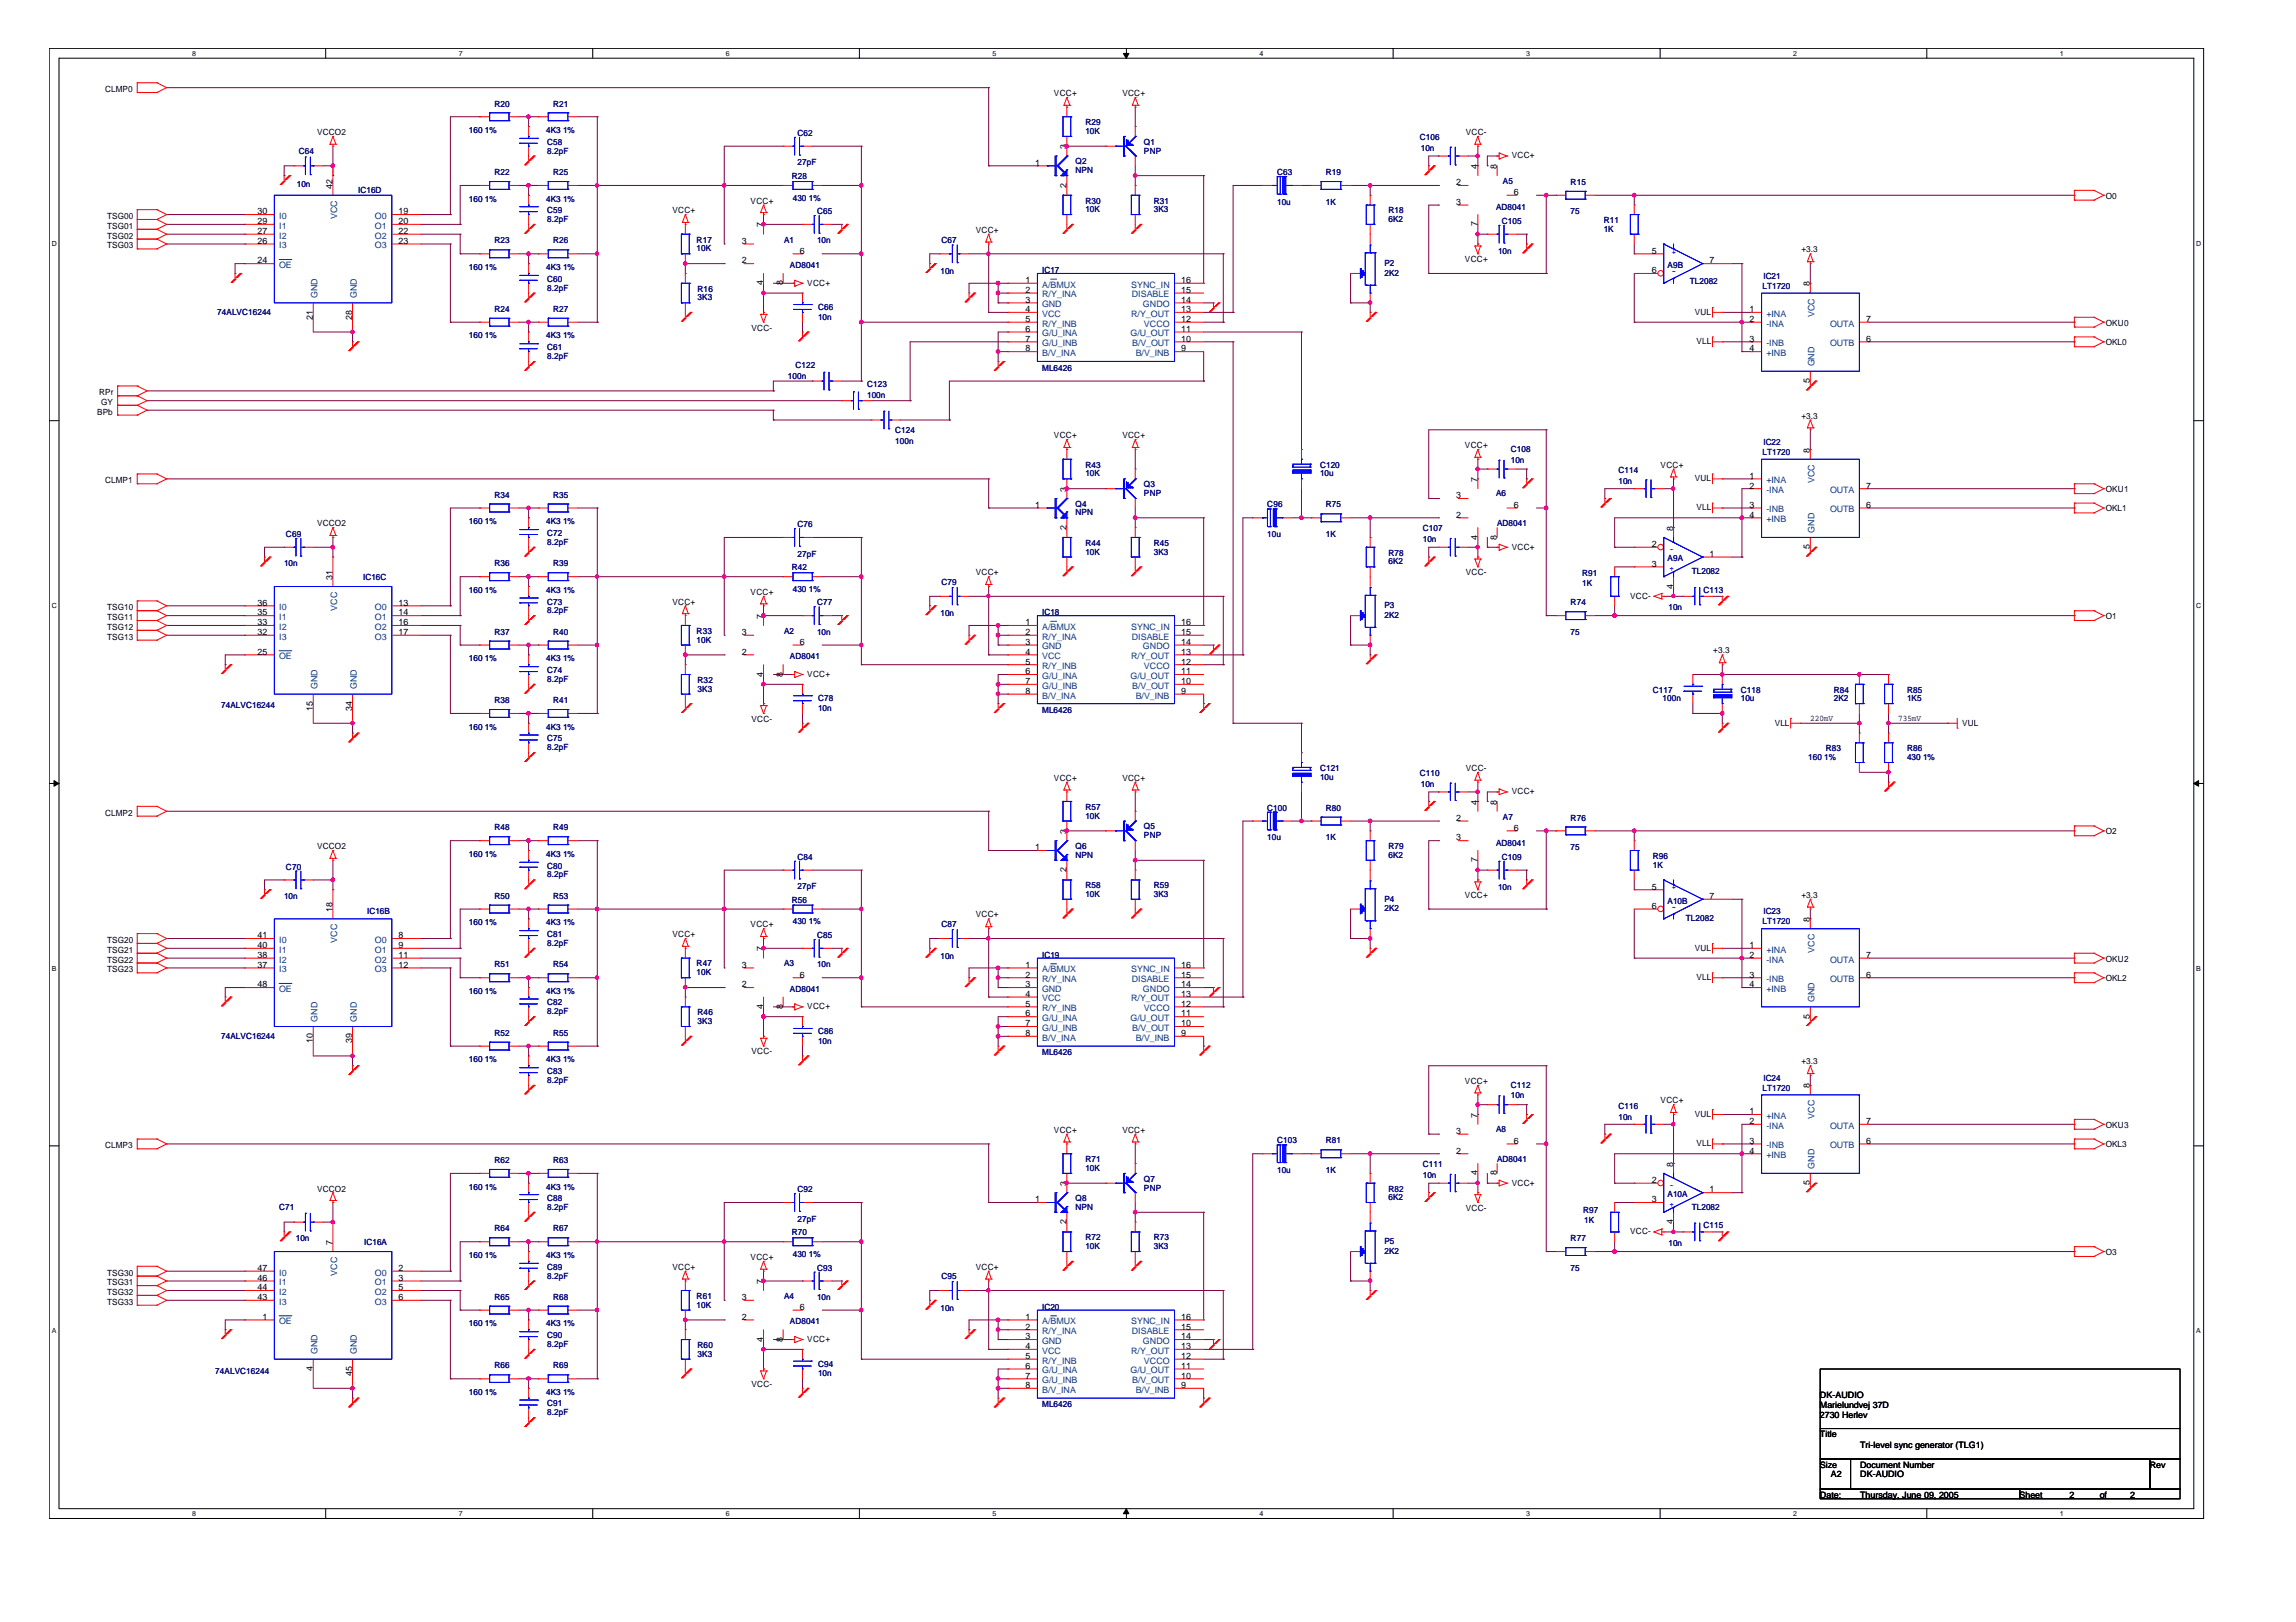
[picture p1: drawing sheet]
<svg xmlns="http://www.w3.org/2000/svg" width="297mm" height="210mm" viewBox="0 0 297 210" stroke-linecap="round" stroke-linejoin="round" font-family="sans-serif">
<defs><g id="words">
<g font-size="1.1">
<text x="13.6" y="11.9">CLMP0</text>
<text x="41" y="17.5">VCCO2</text>
<text x="136.4" y="12.4">VCC+</text>
<text x="145.2" y="12.4">VCC+</text>
<text x="189.7" y="17.5">VCC-</text>
<text x="133.9" y="21.4">1</text>
<text x="138" y="19.3" transform="rotate(-90 138 19.3)">3</text>
<text x="188.4" y="24">2</text>
<text x="191.1" y="21.9" transform="rotate(-90 191.1 21.9)">4</text>
<text x="193.6" y="21.9" transform="rotate(-90 193.6 21.9)">8</text>
<text x="195.6" y="20.5">VCC+</text>
<text x="13.8" y="28.3">TSG00</text>
<text x="13.8" y="29.6">TSG01</text>
<text x="33.3" y="27.7">30</text>
<text x="33.3" y="29">29</text>
<text x="43" y="24.4" transform="rotate(-90 43 24.4)">42</text>
<text x="51.6" y="27.7">19</text>
<text x="51.6" y="29">20</text>
<text x="87" y="27.6">VCC+</text>
<text x="97.1" y="26.3">VCC+</text>
<text x="98.7" y="29.4" transform="rotate(-90 98.7 29.4)">7</text>
<text x="138" y="24.3" transform="rotate(-90 138 24.3)">2</text>
<text x="188.4" y="26.5">3</text>
<text x="191.1" y="29.3" transform="rotate(-90 191.1 29.3)">7</text>
<text x="195.8" y="25.2">6</text>
<text x="272.4" y="25.7">O0</text>
<text x="13.8" y="30.9">TSG02</text>
<text x="13.8" y="32.1">TSG03</text>
<text x="33.3" y="30.3">27</text>
<text x="33.3" y="31.6">26</text>
<text x="33.3" y="34.1">24</text>
<text x="51.6" y="30.3">22</text>
<text x="51.6" y="31.6">23</text>
<text x="96" y="31.6">3</text>
<text x="96" y="34.1">2</text>
<text x="103.5" y="32.8">6</text>
<text x="126.2" y="30.1">VCC+</text>
<text x="189.5" y="33.9">VCC+</text>
<text x="213.7" y="35.4">6</text>
<text x="213.7" y="32.8">5</text>
<text x="221.1" y="34.1">7</text>
<text x="233" y="32.7">+3.3</text>
<text x="40.5" y="41.4" transform="rotate(-90 40.5 41.4)">21</text>
<text x="45.6" y="41.4" transform="rotate(-90 45.6 41.4)">28</text>
<text x="98.7" y="36.9" transform="rotate(-90 98.7 36.9)">4</text>
<text x="101.3" y="36.9" transform="rotate(-90 101.3 36.9)">8</text>
<text x="104.4" y="37">VCC+</text>
<text x="132.7" y="37.9">2</text>
<text x="132.7" y="39.2">3</text>
<text x="132.7" y="40.4">4</text>
<text x="132.7" y="41.7">5</text>
<text x="132.7" y="36.6">1</text>
<text x="152.8" y="39.2">14</text>
<text x="152.8" y="41.7">12</text>
<text x="152.8" y="37.9">15</text>
<text x="152.8" y="36.6">16</text>
<text x="152.8" y="40.4">13</text>
<text x="219.2" y="40.7">VUL</text>
<text x="226.4" y="40.4">1</text>
<text x="226.4" y="41.7">2</text>
<text x="234.1" y="37.1" transform="rotate(-90 234.1 37.1)">8</text>
<text x="241.4" y="41.7">7</text>
<text x="97.2" y="42.8">VCC-</text>
<text x="132.7" y="42.9">6</text>
<text x="132.7" y="44.2">7</text>
<text x="132.7" y="45.5">8</text>
<text x="152.8" y="45.5">9</text>
<text x="152.8" y="42.9">11</text>
<text x="152.8" y="44.2">10</text>
<text x="219.5" y="44.5">VLL</text>
<text x="226.4" y="44.2">3</text>
<text x="226.4" y="45.5">4</text>
<text x="241.4" y="44.2">6</text>
<text x="272.4" y="42.1">OKU0</text>
<text x="272.4" y="44.7">OKL0</text>
<text x="12.6" y="53.7">BPb</text>
<text x="12.8" y="51.2">RPr</text>
<text x="13.1" y="52.4">GY</text>
<text x="234.1" y="49.6" transform="rotate(-90 234.1 49.6)">5</text>
<text x="136.4" y="56.7">VCC+</text>
<text x="145.2" y="56.7">VCC+</text>
<text x="189.5" y="58">VCC+</text>
<text x="233" y="54.2">+3.3</text>
<text x="234.1" y="58.6" transform="rotate(-90 234.1 58.6)">8</text>
<text x="13.6" y="62.5">CLMP1</text>
<text x="133.9" y="65.7">1</text>
<text x="138" y="63.6" transform="rotate(-90 138 63.6)">3</text>
<text x="188.4" y="64.5">3</text>
<text x="191.1" y="62.4" transform="rotate(-90 191.1 62.4)">7</text>
<text x="195.8" y="65.7">6</text>
<text x="214.8" y="60.5">VCC+</text>
<text x="219.2" y="62.3">VUL</text>
<text x="226.4" y="61.9">1</text>
<text x="226.4" y="63.2">2</text>
<text x="226.4" y="65.7">3</text>
<text x="241.4" y="63.2">7</text>
<text x="241.4" y="65.7">6</text>
<text x="272.4" y="63.7">OKU1</text>
<text x="41" y="68.1">VCCO2</text>
<text x="138" y="68.6" transform="rotate(-90 138 68.6)">2</text>
<text x="188.4" y="67">2</text>
<text x="191.1" y="69.8" transform="rotate(-90 191.1 69.8)">4</text>
<text x="193.6" y="69.8" transform="rotate(-90 193.6 69.8)">8</text>
<text x="195.6" y="71.1">VCC+</text>
<text x="213.7" y="70.8">2</text>
<text x="216.5" y="68.7" transform="rotate(-90 216.5 68.7)">8</text>
<text x="219.5" y="66.1">VLL</text>
<text x="226.4" y="67">4</text>
<text x="234.1" y="71.1" transform="rotate(-90 234.1 71.1)">5</text>
<text x="272.4" y="66.2">OKL1</text>
<text x="43" y="75" transform="rotate(-90 43 75)">31</text>
<text x="97.1" y="77">VCC+</text>
<text x="126.2" y="74.4">VCC+</text>
<text x="189.7" y="74.4">VCC-</text>
<text x="210.9" y="77.5">VCC-</text>
<text x="213.7" y="73.3">3</text>
<text x="216.5" y="76.2" transform="rotate(-90 216.5 76.2)">4</text>
<text x="221.1" y="72.1">1</text>
<text x="13.8" y="79">TSG10</text>
<text x="13.8" y="80.2">TSG11</text>
<text x="13.8" y="81.5">TSG12</text>
<text x="13.8" y="82.8">TSG13</text>
<text x="33.3" y="78.4">36</text>
<text x="33.3" y="79.6">35</text>
<text x="33.3" y="80.9">33</text>
<text x="33.3" y="82.2">32</text>
<text x="51.6" y="78.4">13</text>
<text x="51.6" y="79.6">14</text>
<text x="51.6" y="80.9">16</text>
<text x="51.6" y="82.2">17</text>
<text x="87" y="78.2">VCC+</text>
<text x="96" y="82.2">3</text>
<text x="98.7" y="80.1" transform="rotate(-90 98.7 80.1)">7</text>
<text x="103.5" y="83.5">6</text>
<text x="132.7" y="82.2">2</text>
<text x="132.7" y="83.5">3</text>
<text x="132.7" y="80.9">1</text>
<text x="152.8" y="83.5">14</text>
<text x="152.8" y="82.2">15</text>
<text x="152.8" y="80.9">16</text>
<text x="272.4" y="80.1">O1</text>
<text x="33.3" y="84.7">25</text>
<text x="96" y="84.7">2</text>
<text x="98.7" y="87.6" transform="rotate(-90 98.7 87.6)">4</text>
<text x="101.3" y="87.6" transform="rotate(-90 101.3 87.6)">8</text>
<text x="104.4" y="87.6">VCC+</text>
<text x="132.7" y="84.7">4</text>
<text x="132.7" y="86">5</text>
<text x="132.7" y="87.3">6</text>
<text x="132.7" y="88.5">7</text>
<text x="132.7" y="89.8">8</text>
<text x="152.8" y="86">12</text>
<text x="152.8" y="89.8">9</text>
<text x="152.8" y="84.7">13</text>
<text x="152.8" y="87.3">11</text>
<text x="152.8" y="88.5">10</text>
<text x="221.7" y="84.6">+3.3</text>
<text x="40.5" y="92" transform="rotate(-90 40.5 92)">15</text>
<text x="45.6" y="92" transform="rotate(-90 45.6 92)">34</text>
<text x="97.2" y="93.4">VCC-</text>
<text x="229.6" y="93.9">VLL</text>
<text x="234.2" y="93.3">220mV</text>
<text x="245.6" y="93.3">735mV</text>
<text x="253.8" y="93.9">VUL</text>
<text x="136.4" y="101">VCC+</text>
<text x="145.2" y="101">VCC+</text>
<text x="189.7" y="99.8">VCC-</text>
<text x="13.6" y="105.6">CLMP2</text>
<text x="138" y="107.9" transform="rotate(-90 138 107.9)">3</text>
<text x="188.4" y="106.2">2</text>
<text x="191.1" y="104.1" transform="rotate(-90 191.1 104.1)">4</text>
<text x="193.6" y="104.1" transform="rotate(-90 193.6 104.1)">8</text>
<text x="195.6" y="102.8">VCC+</text>
<text x="195.8" y="107.5">6</text>
<text x="272.4" y="108">O2</text>
<text x="41" y="109.9">VCCO2</text>
<text x="133.9" y="110">1</text>
<text x="138" y="112.9" transform="rotate(-90 138 112.9)">2</text>
<text x="188.4" y="108.8">3</text>
<text x="191.1" y="111.6" transform="rotate(-90 191.1 111.6)">7</text>
<text x="43" y="118" transform="rotate(-90 43 118)">18</text>
<text x="97.1" y="120">VCC+</text>
<text x="126.2" y="118.7">VCC+</text>
<text x="189.5" y="116.2">VCC+</text>
<text x="213.7" y="117.6">6</text>
<text x="213.7" y="115.1">5</text>
<text x="221.1" y="116.3">7</text>
<text x="233" y="116.2">+3.3</text>
<text x="234.1" y="119.3" transform="rotate(-90 234.1 119.3)">8</text>
<text x="13.8" y="122">TSG20</text>
<text x="13.8" y="123.3">TSG21</text>
<text x="13.8" y="124.6">TSG22</text>
<text x="13.8" y="125.8">TSG23</text>
<text x="33.3" y="121.4">41</text>
<text x="33.3" y="122.7">40</text>
<text x="33.3" y="124">38</text>
<text x="33.3" y="125.2">37</text>
<text x="51.6" y="121.4">8</text>
<text x="51.6" y="122.7">9</text>
<text x="51.6" y="124">11</text>
<text x="51.6" y="125.2">12</text>
<text x="87" y="121.3">VCC+</text>
<text x="96" y="125.2">3</text>
<text x="98.7" y="123.1" transform="rotate(-90 98.7 123.1)">7</text>
<text x="132.7" y="125.2">1</text>
<text x="152.8" y="125.2">16</text>
<text x="219.2" y="123">VUL</text>
<text x="226.4" y="122.7">1</text>
<text x="226.4" y="124">2</text>
<text x="241.4" y="124">7</text>
<text x="272.4" y="124.4">OKU2</text>
<text x="33.3" y="127.8">48</text>
<text x="96" y="127.8">2</text>
<text x="98.7" y="130.6" transform="rotate(-90 98.7 130.6)">4</text>
<text x="101.3" y="130.6" transform="rotate(-90 101.3 130.6)">8</text>
<text x="103.5" y="126.5">6</text>
<text x="104.4" y="130.6">VCC+</text>
<text x="132.7" y="126.5">2</text>
<text x="132.7" y="127.8">3</text>
<text x="132.7" y="129">4</text>
<text x="132.7" y="130.3">5</text>
<text x="132.7" y="131.5">6</text>
<text x="152.8" y="127.8">14</text>
<text x="152.8" y="130.3">12</text>
<text x="152.8" y="126.5">15</text>
<text x="152.8" y="129">13</text>
<text x="152.8" y="131.5">11</text>
<text x="219.5" y="126.8">VLL</text>
<text x="226.4" y="126.5">3</text>
<text x="226.4" y="127.8">4</text>
<text x="234.1" y="131.8" transform="rotate(-90 234.1 131.8)">5</text>
<text x="241.4" y="126.5">6</text>
<text x="272.4" y="127">OKL2</text>
<text x="40.5" y="135" transform="rotate(-90 40.5 135)">10</text>
<text x="45.6" y="135" transform="rotate(-90 45.6 135)">39</text>
<text x="97.2" y="136.5">VCC-</text>
<text x="132.7" y="132.8">7</text>
<text x="132.7" y="134.1">8</text>
<text x="152.8" y="134.1">9</text>
<text x="152.8" y="132.8">10</text>
<text x="233" y="137.7">+3.3</text>
<text x="189.5" y="140.3">VCC+</text>
<text x="214.8" y="142.8">VCC+</text>
<text x="234.1" y="140.8" transform="rotate(-90 234.1 140.8)">8</text>
<text x="13.6" y="148.6">CLMP3</text>
<text x="136.4" y="146.6">VCC+</text>
<text x="145.2" y="146.6">VCC+</text>
<text x="188.4" y="146.7">3</text>
<text x="188.4" y="149.3">2</text>
<text x="191.1" y="144.6" transform="rotate(-90 191.1 144.6)">7</text>
<text x="195.8" y="148">6</text>
<text x="219.2" y="144.5">VUL</text>
<text x="219.5" y="148.4">VLL</text>
<text x="226.4" y="144.2">1</text>
<text x="226.4" y="145.5">2</text>
<text x="226.4" y="148">3</text>
<text x="226.4" y="149.3">4</text>
<text x="241.4" y="145.5">7</text>
<text x="241.4" y="148">6</text>
<text x="272.4" y="145.9">OKU3</text>
<text x="272.4" y="148.5">OKL3</text>
<text x="41" y="154.2">VCCO2</text>
<text x="133.9" y="155.6">1</text>
<text x="138" y="153.5" transform="rotate(-90 138 153.5)">3</text>
<text x="191.1" y="152.1" transform="rotate(-90 191.1 152.1)">4</text>
<text x="193.6" y="152.1" transform="rotate(-90 193.6 152.1)">8</text>
<text x="195.6" y="153.4">VCC+</text>
<text x="213.7" y="153.1">2</text>
<text x="213.7" y="155.6">3</text>
<text x="216.5" y="151" transform="rotate(-90 216.5 151)">8</text>
<text x="221.1" y="154.3">1</text>
<text x="234.1" y="153.4" transform="rotate(-90 234.1 153.4)">5</text>
<text x="43" y="161.1" transform="rotate(-90 43 161.1)">7</text>
<text x="138" y="158.4" transform="rotate(-90 138 158.4)">2</text>
<text x="189.7" y="156.7">VCC-</text>
<text x="210.9" y="159.7">VCC-</text>
<text x="216.5" y="158.4" transform="rotate(-90 216.5 158.4)">4</text>
<text x="13.8" y="165.1">TSG30</text>
<text x="13.8" y="166.3">TSG31</text>
<text x="13.8" y="167.6">TSG32</text>
<text x="33.3" y="164.5">47</text>
<text x="33.3" y="165.7">46</text>
<text x="33.3" y="167">44</text>
<text x="51.6" y="164.5">2</text>
<text x="51.6" y="165.7">3</text>
<text x="51.6" y="167">5</text>
<text x="87" y="164.3">VCC+</text>
<text x="97.1" y="163">VCC+</text>
<text x="98.7" y="166.1" transform="rotate(-90 98.7 166.1)">7</text>
<text x="126.2" y="164.3">VCC+</text>
<text x="272.4" y="162.4">O3</text>
<text x="13.8" y="168.8">TSG33</text>
<text x="33.3" y="168.2">43</text>
<text x="34" y="170.8">1</text>
<text x="51.6" y="168.2">6</text>
<text x="96" y="168.2">3</text>
<text x="96" y="170.8">2</text>
<text x="98.7" y="173.6" transform="rotate(-90 98.7 173.6)">4</text>
<text x="101.3" y="173.6" transform="rotate(-90 101.3 173.6)">8</text>
<text x="103.5" y="169.5">6</text>
<text x="104.4" y="173.7">VCC+</text>
<text x="132.7" y="172.1">2</text>
<text x="132.7" y="173.3">3</text>
<text x="132.7" y="170.8">1</text>
<text x="152.8" y="173.3">14</text>
<text x="152.8" y="172.1">15</text>
<text x="152.8" y="170.8">16</text>
<text x="40.5" y="177.4" transform="rotate(-90 40.5 177.4)">4</text>
<text x="45.6" y="178.1" transform="rotate(-90 45.6 178.1)">45</text>
<text x="97.2" y="179.5">VCC-</text>
<text x="132.7" y="174.6">4</text>
<text x="132.7" y="175.9">5</text>
<text x="132.7" y="177.1">6</text>
<text x="132.7" y="178.4">7</text>
<text x="132.7" y="179.6">8</text>
<text x="152.8" y="175.9">12</text>
<text x="152.8" y="179.6">9</text>
<text x="152.8" y="174.6">13</text>
<text x="152.8" y="177.1">11</text>
<text x="152.8" y="178.4">10</text>
<text x="235.5" y="180.9">DK-AUDIO</text>
<text x="235.5" y="182.2">Marielundvej 37D</text>
<text x="235.5" y="183.4">2730 Herlev</text>
<text x="235.5" y="186">Title</text>
<text x="235.5" y="189.9">Size</text>
<text x="236.9" y="191.2">A2</text>
<text x="240.7" y="191.2">DK-AUDIO</text>
<text x="240.7" y="187.4">Tri-level sync generator (TLG1)</text>
<text x="240.7" y="189.9">Document Number</text>
<text x="278.1" y="189.9">Rev</text>
<text x="235.5" y="193.8">Date:</text>
<text x="240.7" y="193.8">Thursday, June 09, 2005</text>
<text x="261.3" y="193.8">Sheet</text>
<text x="267.7" y="193.8">2</text>
<text x="271.7" y="193.8">of</text>
<text x="275.6" y="193.8">2</text>
</g>
<g font-size="1.1" fill="#000080">
<text x="60.7" y="17.2">160 1%</text>
<text x="64" y="13.8">R20</text>
<text x="70.7" y="17.2">4K3 1%</text>
<text x="71.5" y="13.8">R21</text>
<text x="103.2" y="17.6">C62</text>
<text x="140.4" y="16.2">R29</text>
<text x="140.4" y="17.3">10K</text>
<text x="38.7" y="19.9">C64</text>
<text x="64" y="22.7">R22</text>
<text x="70.8" y="18.7">C58</text>
<text x="70.8" y="19.9">8.2pF</text>
<text x="71.5" y="22.7">R25</text>
<text x="102.4" y="23.2">R28</text>
<text x="103.2" y="21.4">27pF</text>
<text x="139.1" y="21.3">Q2</text>
<text x="139.1" y="22.4">NPN</text>
<text x="148" y="18.7">Q1</text>
<text x="148" y="19.9">PNP</text>
<text x="165.2" y="22.7">C63</text>
<text x="171.5" y="22.7">R19</text>
<text x="183.7" y="18.1">C106</text>
<text x="183.8" y="19.5">10n</text>
<text x="194.4" y="23.8">A5</text>
<text x="203.2" y="23.9">R15</text>
<text x="38.4" y="24.2">10n</text>
<text x="46.4" y="24.9">IC16D</text>
<text x="60.7" y="26.1">160 1%</text>
<text x="70.7" y="26.1">4K3 1%</text>
<text x="70.8" y="27.6">C59</text>
<text x="70.8" y="28.7">8.2pF</text>
<text x="102.6" y="26">430 1%</text>
<text x="105.7" y="27.7">C65</text>
<text x="140.4" y="26.3">R30</text>
<text x="140.4" y="27.5">10K</text>
<text x="149.3" y="26.3">R31</text>
<text x="149.3" y="27.5">3K3</text>
<text x="165.2" y="26.5">10u</text>
<text x="171.5" y="26.5">1K</text>
<text x="179.6" y="27.6">R18</text>
<text x="179.6" y="28.7">6K2</text>
<text x="193.5" y="27.2">AD8041</text>
<text x="194.3" y="29">C105</text>
<text x="203.2" y="27.7">75</text>
<text x="207.5" y="28.8">R11</text>
<text x="207.5" y="30">1K</text>
<text x="60.7" y="34.9">160 1%</text>
<text x="64" y="31.5">R23</text>
<text x="70.7" y="34.9">4K3 1%</text>
<text x="71.5" y="31.5">R26</text>
<text x="90.1" y="31.4">R17</text>
<text x="90.1" y="32.5">10K</text>
<text x="101.4" y="31.4">A1</text>
<text x="102.2" y="34.7">AD8041</text>
<text x="105.7" y="31.5">10n</text>
<text x="121.7" y="35.4">10n</text>
<text x="121.8" y="31.4">C67</text>
<text x="134.8" y="35.3">IC17</text>
<text x="179.1" y="34.4">P2</text>
<text x="179.1" y="35.7">2K2</text>
<text x="193.8" y="32.9">10n</text>
<text x="215.7" y="34.7">A9B</text>
<text x="28.1" y="40.7">74ALVC16244</text>
<text x="64" y="40.4">R24</text>
<text x="70.8" y="36.5">C60</text>
<text x="70.8" y="37.6">8.2pF</text>
<text x="71.5" y="40.4">R27</text>
<text x="90.3" y="37.7">R16</text>
<text x="90.3" y="38.9">3K3</text>
<text x="105.8" y="40.1">C66</text>
<text x="105.8" y="41.4">10n</text>
<text x="218.6" y="36.7">TL2082</text>
<text x="228" y="37.4">LT1720</text>
<text x="228.1" y="36.1">IC21</text>
<text x="60.7" y="43.8">160 1%</text>
<text x="70.7" y="43.8">4K3 1%</text>
<text x="70.8" y="45.3">C61</text>
<text x="70.8" y="46.5">8.2pF</text>
<text x="102.9" y="47.6">C122</text>
<text x="134.8" y="48">ML6426</text>
<text x="101.9" y="49">100n</text>
<text x="112.2" y="50.1">C123</text>
<text x="112.2" y="51.5">100n</text>
<text x="115.8" y="56.1">C124</text>
<text x="115.8" y="57.5">100n</text>
<text x="195.5" y="58.5">C108</text>
<text x="195.5" y="59.9">10n</text>
<text x="228" y="58.9">LT1720</text>
<text x="228.1" y="57.6">IC22</text>
<text x="64" y="64.4">R34</text>
<text x="71.5" y="64.4">R35</text>
<text x="139.1" y="65.6">Q4</text>
<text x="140.4" y="60.5">R43</text>
<text x="140.4" y="61.7">10K</text>
<text x="148" y="63">Q3</text>
<text x="148" y="64.2">PNP</text>
<text x="164" y="65.7">C96</text>
<text x="170.8" y="60.5">C120</text>
<text x="170.8" y="61.7">10u</text>
<text x="171.5" y="65.7">R75</text>
<text x="193.5" y="64.2">A6</text>
<text x="209.4" y="61.3">C114</text>
<text x="209.4" y="62.7">10n</text>
<text x="37" y="69.5">C69</text>
<text x="60.7" y="67.8">160 1%</text>
<text x="70.7" y="67.8">4K3 1%</text>
<text x="70.8" y="69.4">C72</text>
<text x="70.8" y="70.5">8.2pF</text>
<text x="103.2" y="68.2">C76</text>
<text x="139.1" y="66.7">NPN</text>
<text x="140.4" y="70.6">R44</text>
<text x="140.4" y="71.8">10K</text>
<text x="149.3" y="70.6">R45</text>
<text x="149.3" y="71.8">3K3</text>
<text x="164" y="69.5">10u</text>
<text x="171.5" y="69.5">1K</text>
<text x="179.6" y="71.9">R78</text>
<text x="184.1" y="68.7">C107</text>
<text x="184.1" y="70.1">10n</text>
<text x="193.7" y="68.1">AD8041</text>
<text x="36.7" y="73.3">10n</text>
<text x="47" y="75.1">IC16C</text>
<text x="60.7" y="76.7">160 1%</text>
<text x="64" y="73.3">R36</text>
<text x="70.7" y="76.7">4K3 1%</text>
<text x="71.5" y="73.3">R39</text>
<text x="102.4" y="73.8">R42</text>
<text x="102.6" y="76.6">430 1%</text>
<text x="103.2" y="72">27pF</text>
<text x="121.8" y="75.7">C79</text>
<text x="179.6" y="73">6K2</text>
<text x="204.7" y="74.6">R91</text>
<text x="204.7" y="75.8">1K</text>
<text x="215.7" y="72.7">A9A</text>
<text x="218.9" y="74.3">TL2082</text>
<text x="220.4" y="76.7">C113</text>
<text x="64" y="82.1">R37</text>
<text x="70.8" y="78.2">C73</text>
<text x="70.8" y="79.3">8.2pF</text>
<text x="71.5" y="82.1">R40</text>
<text x="90.1" y="82">R33</text>
<text x="90.1" y="83.2">10K</text>
<text x="101.4" y="82">A2</text>
<text x="105.7" y="78.3">C77</text>
<text x="105.7" y="82.1">10n</text>
<text x="121.7" y="79.7">10n</text>
<text x="134.8" y="79.6">IC18</text>
<text x="179.1" y="78.7">P3</text>
<text x="179.1" y="80">2K2</text>
<text x="203.2" y="78.3">R74</text>
<text x="203.2" y="82.1">75</text>
<text x="215.9" y="79">10n</text>
<text x="60.7" y="85.6">160 1%</text>
<text x="70.7" y="85.6">4K3 1%</text>
<text x="70.8" y="87.1">C74</text>
<text x="70.8" y="88.2">8.2pF</text>
<text x="90.3" y="88.4">R32</text>
<text x="90.3" y="89.5">3K3</text>
<text x="102.2" y="85.3">AD8041</text>
<text x="213.8" y="89.6">C117</text>
<text x="225.2" y="89.6">C118</text>
<text x="237.2" y="89.6">R84</text>
<text x="246.7" y="89.6">R85</text>
<text x="28.6" y="91.6">74ALVC16244</text>
<text x="60.7" y="94.4">160 1%</text>
<text x="64" y="91">R38</text>
<text x="70.7" y="94.4">4K3 1%</text>
<text x="70.8" y="95.9">C75</text>
<text x="71.5" y="91">R41</text>
<text x="105.8" y="90.8">C78</text>
<text x="105.8" y="92">10n</text>
<text x="134.8" y="92.3">ML6426</text>
<text x="215.1" y="90.8">100n</text>
<text x="225.2" y="90.8">10u</text>
<text x="237.2" y="90.8">2K2</text>
<text x="246.7" y="90.8">1K5</text>
<text x="70.8" y="97.1">8.2pF</text>
<text x="170.8" y="99.8">C121</text>
<text x="170.8" y="100.9">10u</text>
<text x="183.7" y="100.4">C110</text>
<text x="183.8" y="101.8">10n</text>
<text x="233.9" y="98.4">160 1%</text>
<text x="236.2" y="97.2">R83</text>
<text x="246.7" y="97.2">R86</text>
<text x="246.7" y="98.4">430 1%</text>
<text x="64" y="107.5">R48</text>
<text x="71.5" y="107.5">R49</text>
<text x="140.4" y="104.8">R57</text>
<text x="140.4" y="105.9">10K</text>
<text x="148" y="107.3">Q5</text>
<text x="164" y="104.9">C100</text>
<text x="171.5" y="104.9">R80</text>
<text x="194.4" y="106.1">A7</text>
<text x="203.2" y="106.2">R76</text>
<text x="37" y="112.5">C70</text>
<text x="60.7" y="110.9">160 1%</text>
<text x="70.7" y="110.9">4K3 1%</text>
<text x="70.8" y="112.4">C80</text>
<text x="70.8" y="113.6">8.2pF</text>
<text x="103.2" y="111.3">C84</text>
<text x="139.1" y="109.9">Q6</text>
<text x="139.1" y="111">NPN</text>
<text x="148" y="108.5">PNP</text>
<text x="164" y="108.7">10u</text>
<text x="171.5" y="108.7">1K</text>
<text x="179.6" y="109.9">R79</text>
<text x="179.6" y="111">6K2</text>
<text x="193.5" y="109.5">AD8041</text>
<text x="194.3" y="111.3">C109</text>
<text x="203.2" y="110">75</text>
<text x="213.8" y="111.1">R96</text>
<text x="213.8" y="112.3">1K</text>
<text x="36.7" y="116.3">10n</text>
<text x="47.5" y="118.3">IC16B</text>
<text x="60.7" y="119.7">160 1%</text>
<text x="64" y="116.3">R50</text>
<text x="70.7" y="119.7">4K3 1%</text>
<text x="71.5" y="116.3">R53</text>
<text x="102.4" y="116.8">R56</text>
<text x="102.6" y="119.6">430 1%</text>
<text x="103.2" y="115.1">27pF</text>
<text x="121.8" y="120">C87</text>
<text x="140.4" y="114.9">R58</text>
<text x="140.4" y="116.1">10K</text>
<text x="149.3" y="114.9">R59</text>
<text x="149.3" y="116.1">3K3</text>
<text x="179.1" y="116.7">P4</text>
<text x="179.1" y="118">2K2</text>
<text x="193.8" y="115.2">10n</text>
<text x="215.7" y="116.9">A10B</text>
<text x="218.1" y="119.2">TL2082</text>
<text x="228" y="119.6">LT1720</text>
<text x="228.1" y="118.3">IC23</text>
<text x="64" y="125.2">R51</text>
<text x="70.8" y="121.3">C81</text>
<text x="70.8" y="122.4">8.2pF</text>
<text x="71.5" y="125.2">R54</text>
<text x="90.1" y="125.1">R47</text>
<text x="101.4" y="125.1">A3</text>
<text x="105.7" y="121.4">C85</text>
<text x="105.7" y="125.2">10n</text>
<text x="121.7" y="124.1">10n</text>
<text x="134.8" y="123.9">IC19</text>
<text x="60.7" y="128.6">160 1%</text>
<text x="70.7" y="128.6">4K3 1%</text>
<text x="70.8" y="130.1">C82</text>
<text x="70.8" y="131.2">8.2pF</text>
<text x="90.1" y="126.2">10K</text>
<text x="90.3" y="131.4">R46</text>
<text x="102.2" y="128.4">AD8041</text>
<text x="28.6" y="134.4">74ALVC16244</text>
<text x="60.7" y="137.5">160 1%</text>
<text x="64" y="134">R52</text>
<text x="70.7" y="137.5">4K3 1%</text>
<text x="71.5" y="134">R55</text>
<text x="90.3" y="132.5">3K3</text>
<text x="105.8" y="133.8">C86</text>
<text x="105.8" y="135.1">10n</text>
<text x="134.8" y="136.6">ML6426</text>
<text x="70.8" y="139">C83</text>
<text x="70.8" y="140.1">8.2pF</text>
<text x="195.5" y="140.8">C112</text>
<text x="195.5" y="142.1">10n</text>
<text x="209.4" y="143.5">C116</text>
<text x="228" y="141.2">LT1720</text>
<text x="228.1" y="139.9">IC24</text>
<text x="165.2" y="148">C103</text>
<text x="171.5" y="148">R81</text>
<text x="193.5" y="146.4">A8</text>
<text x="209.4" y="144.9">10n</text>
<text x="60.7" y="153.9">160 1%</text>
<text x="64" y="150.5">R62</text>
<text x="70.7" y="153.9">4K3 1%</text>
<text x="70.8" y="155.4">C88</text>
<text x="71.5" y="150.5">R63</text>
<text x="103.2" y="154.3">C92</text>
<text x="139.1" y="155.4">Q8</text>
<text x="140.4" y="150.4">R71</text>
<text x="140.4" y="151.5">10K</text>
<text x="148" y="152.9">Q7</text>
<text x="148" y="154.1">PNP</text>
<text x="165.2" y="151.8">10u</text>
<text x="171.5" y="151.8">1K</text>
<text x="179.6" y="154.2">R82</text>
<text x="179.6" y="155.3">6K2</text>
<text x="184.1" y="151">C111</text>
<text x="184.1" y="152.4">10n</text>
<text x="193.7" y="150.4">AD8041</text>
<text x="215.7" y="154.9">A10A</text>
<text x="36.1" y="156.6">C71</text>
<text x="38.3" y="160.6">10n</text>
<text x="47.1" y="161.1">IC16A</text>
<text x="64" y="159.4">R64</text>
<text x="70.8" y="156.6">8.2pF</text>
<text x="71.5" y="159.4">R67</text>
<text x="102.4" y="159.9">R70</text>
<text x="103.2" y="158.1">27pF</text>
<text x="139.1" y="156.6">NPN</text>
<text x="140.4" y="160.5">R72</text>
<text x="140.4" y="161.6">10K</text>
<text x="149.3" y="160.5">R73</text>
<text x="149.3" y="161.6">3K3</text>
<text x="179.1" y="161">P5</text>
<text x="203.2" y="160.6">R77</text>
<text x="204.8" y="156.9">R97</text>
<text x="204.9" y="158.2">1K</text>
<text x="215.9" y="161.3">10n</text>
<text x="218.9" y="156.6">TL2082</text>
<text x="220.4" y="159">C115</text>
<text x="60.7" y="162.8">160 1%</text>
<text x="70.7" y="162.8">4K3 1%</text>
<text x="70.8" y="164.3">C89</text>
<text x="70.8" y="165.5">8.2pF</text>
<text x="102.6" y="162.7">430 1%</text>
<text x="105.7" y="164.4">C93</text>
<text x="121.8" y="165.6">C95</text>
<text x="179.1" y="162.3">2K2</text>
<text x="203.2" y="164.4">75</text>
<text x="60.7" y="171.6">160 1%</text>
<text x="64" y="168.2">R65</text>
<text x="70.7" y="171.6">4K3 1%</text>
<text x="70.8" y="173.2">C90</text>
<text x="71.5" y="168.2">R68</text>
<text x="90.1" y="168.1">R61</text>
<text x="90.1" y="169.2">10K</text>
<text x="101.4" y="168.1">A4</text>
<text x="102.2" y="171.4">AD8041</text>
<text x="105.7" y="168.2">10n</text>
<text x="121.7" y="169.6">10n</text>
<text x="134.8" y="169.5">IC20</text>
<text x="27.9" y="177.9">74ALVC16244</text>
<text x="64" y="177.1">R66</text>
<text x="70.8" y="174.3">8.2pF</text>
<text x="71.5" y="177.1">R69</text>
<text x="90.3" y="174.4">R60</text>
<text x="90.3" y="175.6">3K3</text>
<text x="105.8" y="176.8">C94</text>
<text x="105.8" y="178.1">10n</text>
<text x="60.7" y="180.5">160 1%</text>
<text x="70.7" y="180.5">4K3 1%</text>
<text x="70.8" y="182">C91</text>
<text x="70.8" y="183.1">8.2pF</text>
<text x="134.8" y="182.1">ML6426</text>
</g>
<g font-size="1.1" fill="#004080">
<text x="36.1" y="28.3">I0</text>
<text x="36.1" y="29.6">I1</text>
<text x="43.6" y="28.4" transform="rotate(-90 43.6 28.4)">VCC</text>
<text x="48.5" y="28.3">O0</text>
<text x="48.5" y="29.6">O1</text>
<text x="36.1" y="30.9">I2</text>
<text x="36.1" y="32.1">I3</text>
<text x="36.1" y="34.7">OE</text>
<text x="48.5" y="30.9">O2</text>
<text x="48.5" y="32.1">O3</text>
<text x="41.1" y="38.6" transform="rotate(-90 41.1 38.6)">GND</text>
<text x="46.1" y="38.6" transform="rotate(-90 46.1 38.6)">GND</text>
<text x="134.8" y="37.2">A/BMUX</text>
<text x="134.8" y="38.5">R/Y_INA</text>
<text x="134.8" y="39.8">GND</text>
<text x="134.8" y="41">VCC</text>
<text x="146.3" y="37.2">SYNC_IN</text>
<text x="146.3" y="41">R/Y_OUT</text>
<text x="146.4" y="38.5">DISABLE</text>
<text x="147.9" y="39.8">GNDO</text>
<text x="228.5" y="41">+INA</text>
<text x="234.7" y="41" transform="rotate(-90 234.7 41)">VCC</text>
<text x="134.8" y="42.3">R/Y_INB</text>
<text x="134.8" y="43.5">G/U_INA</text>
<text x="134.8" y="44.8">G/U_INB</text>
<text x="134.8" y="46.1">B/V_INA</text>
<text x="146.3" y="43.5">G/U_OUT</text>
<text x="146.5" y="44.8">B/V_OUT</text>
<text x="146.9" y="46.1">B/V_INB</text>
<text x="148" y="42.3">VCCO</text>
<text x="228.5" y="42.3">-INA</text>
<text x="228.5" y="44.8">-INB</text>
<text x="228.5" y="46.1">+INB</text>
<text x="234.7" y="47.4" transform="rotate(-90 234.7 47.4)">GND</text>
<text x="236.8" y="42.3">OUTA</text>
<text x="236.8" y="44.8">OUTB</text>
<text x="228.5" y="62.5">+INA</text>
<text x="228.5" y="63.8">-INA</text>
<text x="234.7" y="62.5" transform="rotate(-90 234.7 62.5)">VCC</text>
<text x="236.8" y="63.8">OUTA</text>
<text x="228.5" y="66.3">-INB</text>
<text x="228.5" y="67.6">+INB</text>
<text x="234.7" y="68.9" transform="rotate(-90 234.7 68.9)">GND</text>
<text x="236.8" y="66.3">OUTB</text>
<text x="36.1" y="79">I0</text>
<text x="36.1" y="80.2">I1</text>
<text x="36.1" y="81.5">I2</text>
<text x="36.1" y="82.8">I3</text>
<text x="43.6" y="79" transform="rotate(-90 43.6 79)">VCC</text>
<text x="48.5" y="79">O0</text>
<text x="48.5" y="80.2">O1</text>
<text x="48.5" y="81.5">O2</text>
<text x="48.5" y="82.8">O3</text>
<text x="134.8" y="81.5">A/BMUX</text>
<text x="134.8" y="82.8">R/Y_INA</text>
<text x="146.3" y="81.5">SYNC_IN</text>
<text x="146.4" y="82.8">DISABLE</text>
<text x="36.1" y="85.3">OE</text>
<text x="41.1" y="89.2" transform="rotate(-90 41.1 89.2)">GND</text>
<text x="46.1" y="89.2" transform="rotate(-90 46.1 89.2)">GND</text>
<text x="134.8" y="84">GND</text>
<text x="134.8" y="85.3">VCC</text>
<text x="134.8" y="86.6">R/Y_INB</text>
<text x="134.8" y="87.9">G/U_INA</text>
<text x="134.8" y="89.1">G/U_INB</text>
<text x="146.3" y="87.9">G/U_OUT</text>
<text x="146.3" y="85.3">R/Y_OUT</text>
<text x="146.5" y="89.1">B/V_OUT</text>
<text x="147.9" y="84">GNDO</text>
<text x="148" y="86.6">VCCO</text>
<text x="134.8" y="90.4">B/V_INA</text>
<text x="146.9" y="90.4">B/V_INB</text>
<text x="36.1" y="122">I0</text>
<text x="36.1" y="123.3">I1</text>
<text x="36.1" y="124.6">I2</text>
<text x="36.1" y="125.8">I3</text>
<text x="43.6" y="122" transform="rotate(-90 43.6 122)">VCC</text>
<text x="48.5" y="122">O0</text>
<text x="48.5" y="123.3">O1</text>
<text x="48.5" y="124.6">O2</text>
<text x="48.5" y="125.8">O3</text>
<text x="134.8" y="125.8">A/BMUX</text>
<text x="146.3" y="125.8">SYNC_IN</text>
<text x="228.5" y="123.3">+INA</text>
<text x="228.5" y="124.6">-INA</text>
<text x="234.7" y="123.3" transform="rotate(-90 234.7 123.3)">VCC</text>
<text x="236.8" y="124.6">OUTA</text>
<text x="36.1" y="128.4">OE</text>
<text x="134.8" y="127.1">R/Y_INA</text>
<text x="134.8" y="128.4">GND</text>
<text x="134.8" y="129.6">VCC</text>
<text x="134.8" y="130.9">R/Y_INB</text>
<text x="146.3" y="129.6">R/Y_OUT</text>
<text x="146.4" y="127.1">DISABLE</text>
<text x="147.9" y="128.4">GNDO</text>
<text x="148" y="130.9">VCCO</text>
<text x="228.5" y="127.1">-INB</text>
<text x="228.5" y="128.4">+INB</text>
<text x="234.7" y="129.7" transform="rotate(-90 234.7 129.7)">GND</text>
<text x="236.8" y="127.1">OUTB</text>
<text x="41.1" y="132.2" transform="rotate(-90 41.1 132.2)">GND</text>
<text x="46.1" y="132.2" transform="rotate(-90 46.1 132.2)">GND</text>
<text x="134.8" y="132.1">G/U_INA</text>
<text x="134.8" y="133.4">G/U_INB</text>
<text x="134.8" y="134.7">B/V_INA</text>
<text x="146.3" y="132.1">G/U_OUT</text>
<text x="146.5" y="133.4">B/V_OUT</text>
<text x="146.9" y="134.7">B/V_INB</text>
<text x="228.5" y="144.8">+INA</text>
<text x="228.5" y="146.1">-INA</text>
<text x="228.5" y="148.6">-INB</text>
<text x="228.5" y="149.9">+INB</text>
<text x="234.7" y="144.8" transform="rotate(-90 234.7 144.8)">VCC</text>
<text x="236.8" y="146.1">OUTA</text>
<text x="236.8" y="148.6">OUTB</text>
<text x="234.7" y="151.2" transform="rotate(-90 234.7 151.2)">GND</text>
<text x="36.1" y="165.1">I0</text>
<text x="36.1" y="166.3">I1</text>
<text x="36.1" y="167.6">I2</text>
<text x="43.6" y="165.1" transform="rotate(-90 43.6 165.1)">VCC</text>
<text x="48.5" y="165.1">O0</text>
<text x="48.5" y="166.3">O1</text>
<text x="48.5" y="167.6">O2</text>
<text x="36.1" y="168.8">I3</text>
<text x="36.1" y="171.4">OE</text>
<text x="48.5" y="168.8">O3</text>
<text x="134.8" y="171.4">A/BMUX</text>
<text x="134.8" y="172.6">R/Y_INA</text>
<text x="134.8" y="173.9">GND</text>
<text x="146.3" y="171.4">SYNC_IN</text>
<text x="146.4" y="172.6">DISABLE</text>
<text x="147.9" y="173.9">GNDO</text>
<text x="41.1" y="175.3" transform="rotate(-90 41.1 175.3)">GND</text>
<text x="46.1" y="175.3" transform="rotate(-90 46.1 175.3)">GND</text>
<text x="134.8" y="175.2">VCC</text>
<text x="134.8" y="176.5">R/Y_INB</text>
<text x="134.8" y="177.7">G/U_INA</text>
<text x="134.8" y="179">G/U_INB</text>
<text x="146.3" y="177.7">G/U_OUT</text>
<text x="146.3" y="175.2">R/Y_OUT</text>
<text x="146.5" y="179">B/V_OUT</text>
<text x="148" y="176.5">VCCO</text>
<text x="134.8" y="180.2">B/V_INA</text>
<text x="146.9" y="180.2">B/V_INB</text>
</g>
<g font-size="1.1" fill="#00f">
<text x="216.8" y="34.9" transform="rotate(-180 216.8 34.9)">-</text>
<text x="216.8" y="32.3" transform="rotate(-180 216.8 32.3)">+</text>
<text x="216" y="71.4">-</text>
<text x="216" y="73.9">+</text>
<text x="216.8" y="117.1" transform="rotate(-180 216.8 117.1)">-</text>
<text x="216.8" y="114.6" transform="rotate(-180 216.8 114.6)">+</text>
<text x="216" y="153.7">-</text>
<text x="216" y="156.2">+</text>
</g>
<g font-size=".9">
<text x="24.8" y="7.2">8</text>
<text x="59.4" y="7.2">7</text>
<text x="93.9" y="7.2">6</text>
<text x="128.4" y="7.2">5</text>
<text x="162.9" y="7.2">4</text>
<text x="197.4" y="7.2">3</text>
<text x="232" y="7.2">2</text>
<text x="266.5" y="7.2">1</text>
<text x="6.7" y="31.8">D</text>
<text x="284.1" y="31.8">D</text>
<text x="6.7" y="78.7">C</text>
<text x="284.1" y="78.7">C</text>
<text x="6.7" y="125.7">B</text>
<text x="284.1" y="125.7">B</text>
<text x="6.7" y="172.6">A</text>
<text x="284.1" y="172.6">A</text>
<text x="24.8" y="196.2">8</text>
<text x="59.4" y="196.2">7</text>
<text x="93.9" y="196.2">6</text>
<text x="128.4" y="196.2">5</text>
<text x="162.9" y="196.2">4</text>
<text x="197.4" y="196.2">3</text>
<text x="232" y="196.2">2</text>
<text x="266.5" y="196.2">1</text>
</g>
</g></defs>
<path d="M6.4 6.3h278.7v190.2h-278.7zM7.6 7.5h276.2v187.7h-276.2z" fill="none" stroke="#000" stroke-width=".13"/>
<g fill="#fff">
<path d="M24.8 6.4h.6v1h-.6z"/>
<path d="M24.8 195.4h.6v1h-.6z"/>
</g>
<path d="M42.1 6.3v1.2M42.1 195.2v1.3" fill="none" stroke="#000" stroke-width=".13"/>
<g fill="#fff">
<path d="M59.4 6.4h.5v1h-.5z"/>
<path d="M59.4 195.4h.5v1h-.5z"/>
</g>
<path d="M76.7 6.3v1.2M76.7 195.2v1.3" fill="none" stroke="#000" stroke-width=".13"/>
<g fill="#fff">
<path d="M93.9 6.4h.5v1h-.5z"/>
<path d="M93.9 195.4h.5v1h-.5z"/>
</g>
<path d="M111.2 6.3v1.2M111.2 195.2v1.3" fill="none" stroke="#000" stroke-width=".13"/>
<g fill="#fff">
<path d="M128.4 6.4h.5v1h-.5z"/>
<path d="M128.4 195.4h.5v1h-.5z"/>
</g>
<path d="M145.7 6.3v1.2M145.7 195.2v1.3" fill="none" stroke="#000" stroke-width=".13"/>
<g fill="#000" stroke="#000" stroke-width=".13">
<path d="M145.3 6.9h.7l-.3 .6z" fill-rule="evenodd"/>
<path d="M145.7 195.3l.3 .6h-.7z" fill-rule="evenodd"/>
</g>
<g fill="#fff">
<path d="M162.9 6.4h.5v1h-.5z"/>
<path d="M162.9 195.4h.5v1h-.5z"/>
</g>
<path d="M180.2 6.3v1.2M180.2 195.2v1.3" fill="none" stroke="#000" stroke-width=".13"/>
<g fill="#fff">
<path d="M197.4 6.4h.6v1h-.6z"/>
<path d="M197.4 195.4h.6v1h-.6z"/>
</g>
<path d="M214.8 6.3v1.2M214.8 195.2v1.3" fill="none" stroke="#000" stroke-width=".13"/>
<g fill="#fff">
<path d="M232 6.4h.5v1h-.5z"/>
<path d="M232 195.4h.5v1h-.5z"/>
</g>
<path d="M249.3 6.3v1.2M249.3 195.2v1.3" fill="none" stroke="#000" stroke-width=".13"/>
<g fill="#fff">
<path d="M266.5 6.4h.5v1h-.5z"/>
<path d="M266.5 195.4h.5v1h-.5z"/>
<path d="M6.7 31h.6v1h-.6z"/>
<path d="M284.1 31h.7v1h-.7z"/>
<path d="M6.7 77.9h.6v1h-.6z"/>
<path d="M284.1 77.9h.7v1h-.7z"/>
</g>
<path d="M6.4 54.4h1.2M283.8 54.4h1.3" fill="none" stroke="#000" stroke-width=".13"/>
<g fill="#fff">
<path d="M6.7 124.9h.6v1h-.6z"/>
<path d="M284.1 124.9h.6v1h-.6z"/>
</g>
<path d="M6.4 101.4h1.2M283.8 101.4h1.3" fill="none" stroke="#000" stroke-width=".13"/>
<g fill="#000" stroke="#000" stroke-width=".13">
<path d="M7 101l.6 .4-.6 .3z" fill-rule="evenodd"/>
<path d="M283.8 101.4l.6-.4v.7z" fill-rule="evenodd"/>
</g>
<g fill="#fff">
<path d="M6.7 171.8h.5v1h-.5z"/>
<path d="M284.1 171.8h.6v1h-.6z"/>
</g>
<path d="M6.4 148.3h1.2M283.8 148.3h1.3M235.5 177.2h46.5v7.7h-46.5zM235.5 184.9h46.5v3.9h-46.5zM235.5 188.8h3.9v3.9h-3.9zM235.5 192.7h25.8v1.3h-25.8zM239.4 188.8h38.7v3.9h-38.7zM261.3 192.7h20.7v1.3h-20.7zM278.1 188.8h3.9v3.9h-3.9z" fill="none" stroke="#000" stroke-width=".13"/>
<g fill="none" stroke="#800040" stroke-width=".13">
<path d="M21.6 11.3h106.3M43.1 18.9v3.8M62.1 15.1h.1M62.1 15.1h-3.8v12.7M67.1 15.1h2.6M68.4 15.1h.1M68.4 16.4h.1M68.4 15.1v1.3M69.7 15.1h.1M74.7 15.1h2.6M77.3 15.1h.1M77.3 15.1v26.6"/>
<path d="M101.3 18.9h.1M101.3 18.9h-7.6v12.7M105.1 18.9h6.3M111.4 18.9h.1M111.4 18.9v30.4M127.9 11.3h.1M127.9 11.3v10.2M138 18.9h5.1M143.1 18.9h.1M146.9 16.4h.1M146.9 13.9v2.5M191.2 18.9v2.6"/>
<path d="M21.6 27.8h10.1M21.6 29h10.1M21.6 30.3h10.1M21.6 31.6h10.1M30.4 35.4h.1M31.7 27.8h.1M31.7 29h.1M31.7 30.3h.1M31.7 31.6h.1M31.7 34.1h.1M31.7 34.1h-1.3v1.3M36.8 22.7h.1"/>
<path d="M38 21.5h.1M38 21.5h-1.2v1.2M41.8 21.5h1.3M43.1 21.5h.1M43.1 22.7h.1M54.5 27.8h3.8M54.5 29h5M54.5 30.3h5M54.5 31.6h3.8M58.3 27.8h.1M58.3 31.6h.1M58.3 31.6v10.1"/>
<path d="M59.5 29h.1M59.5 30.3h.1M59.5 32.8h.1M59.5 32.8h2.6M59.5 30.3v2.5M62.1 24h.1M62.1 32.8h.1M62.1 24h-2.6v5M67.1 24h2.6M67.1 32.8h2.6M68.4 24h.1M68.4 32.8h.1"/>
<path d="M68.4 25.3h.1M68.4 34.1h.1M68.4 24v1.3M68.4 32.8v1.3M69.7 24h.1M69.7 32.8h.1M74.7 24h26.6M74.7 32.8h2.6M77.3 24h.1M77.3 32.8h.1M88.7 35.4h.1M93.7 34.1h.1"/>
<path d="M93.7 24h.1M93.7 31.6h.1M93.7 34.1h-5v1.3M98.8 29h.1M98.8 37.9h.1M98.8 29h5M98.8 37.9h5M98.8 27.8v1.2M98.8 36.7v3.7M100.1 36.7h2.5M101.3 24h.1M102.6 36.7h.1"/>
<path d="M103.8 29h.1M103.8 37.9h.1M106.4 24h5M106.4 32.8h5M107.6 29h1.3M108.9 29h.1M111.4 24h.1M111.4 32.8h.1M120.3 34.1h.1M121.6 32.8h.1M121.6 32.8h-1.3v1.3M125.4 37.9h.1"/>
<path d="M125.4 32.8h32.9M127.9 32.8h.1M127.9 21.5h.1M127.9 21.5h6.3M127.9 31.6v8.8M129.1 36.7h.1M129.1 37.9h.1M129.1 39.2h.1M129.1 37.9h1.3M129.1 39.2h1.3M129.1 36.7v2.5M130.4 37.9h.1"/>
<path d="M130.4 39.2h.1M130.4 36.7h.1M130.4 36.7h-5v1.2M134.2 21.5h.1M146.9 22.7h.1M146.9 24h.1M146.9 22.7h8.8M146.9 21.5v2.5M155.7 22.7h.1M155.7 36.7h.1M155.7 39.2h1.3M155.7 22.7v14"/>
<path d="M157 39.2h.1M158.3 32.8h.1M158.3 32.8v8.9M163.3 24h.1M163.3 24h-3.8v16.4M168.4 24h1.2M169.6 24h.1M174.7 39.2h.1M174.7 24h11.4M174.7 39.2h2.6M174.7 35.4v3.8M177.3 24h.1"/>
<path d="M177.3 39.2h.1M177.3 25.3h.1M177.3 24v1.3M177.3 39.2v1.2M184.8 21.5h.1M184.8 35.4h.1M184.8 35.4h15.2M186.1 20.2h.1M186.1 26.5h.1M186.1 24h.1M186.1 20.2h-1.3v1.3M186.1 26.5h-1.3v8.9"/>
<path d="M189.9 20.2h1.3M191.2 20.2h.1M191.2 30.3h.1M191.2 21.5h.1M191.2 31.6h.1M191.2 30.3h1.2M191.2 29v2.6M192.4 30.3h.1M192.4 21.5h.1M193.7 20.2h.1M193.7 20.2h-1.3v1.3M196.2 30.3h1.3"/>
<path d="M197.5 30.3h.1M197.5 31.6h.1M197.5 30.3v1.3M198.8 25.3h2.5M200 25.3h.1M200 35.4h.1M200 25.3v10.1M201.3 25.3h.1M206.3 25.3h62.1M211.4 25.3h.1M211.4 26.5h.1M211.4 32.8h.1"/>
<path d="M211.4 25.3v1.2M211.4 31.6v1.2M211.4 35.4v6.3M224.1 34.1h1.3M225.4 34.1h.1M225.4 34.1v11.4M234.2 36.7h.1M234.2 34.1v2.6M268.4 25.3h.1M19 50.6h81.1M19 51.9h89.9M19 53.1h81.1"/>
<path d="M40.5 43h5.1M45.6 43h.1M45.6 44.2h.1M45.6 43v1.2M58.3 41.7h.1M58.3 41.7h3.8M62.1 41.7h.1M67.1 41.7h2.6M68.4 41.7h.1M68.4 43h.1M68.4 41.7v1.3M69.7 41.7h.1"/>
<path d="M74.7 41.7h2.6M77.3 41.7h.1M98.8 40.4h.1M100.1 50.6h.1M100.1 53.1h.1M100.1 54.4h.1M100.1 54.4h12.6M100.1 53.1v1.3M103.8 43h.1M103.8 41.7v1.3M105.1 49.3h.1M105.1 49.3h-5v1.3"/>
<path d="M108.9 51.9h.1M108.9 49.3h2.5M111.4 49.3h.1M111.4 41.7h.1M111.4 41.7h19M112.7 54.4h.1M112.7 51.9h5M116.5 54.4h6.3M117.7 51.9h.1M122.8 54.4h.1M127.9 40.4h.1M127.9 40.4h2.5"/>
<path d="M129.1 45.5h.1M129.1 46.8h.1M129.1 45.5h1.3M130.4 40.4h.1M130.4 41.7h.1M130.4 43h.1M130.4 44.2h.1M130.4 45.5h.1M130.4 43h-1.3v3.8M130.4 44.2h-12.7v7.7M146.9 58.2v2.5M155.7 49.3h.1"/>
<path d="M155.7 40.4h3.8M155.7 41.7h2.6M155.7 43h12.7M155.7 44.2h3.8M155.7 49.3h-32.9v5.1M155.7 45.5v3.8M158.3 41.7h.1M159.5 40.4h.1M159.5 44.2h.1M159.5 44.2v49.4M168.4 43h.1M168.4 58.2h.1"/>
<path d="M168.4 43v15.2M177.3 40.4h.1M191.2 59.4v2.6M200 55.6h.1M200 55.6h-15.2v8.9M200 55.6v24.1M211.4 41.7h.1M211.4 41.7h15.2M222.8 40.4h3.8M222.8 44.2h3.8M225.4 41.7h.1M225.4 45.5h.1"/>
<path d="M225.4 45.5h1.2M226.6 40.4h.1M226.6 44.2h.1M226.6 45.5h.1M226.6 41.7h.1M234.2 58.2h.1M234.2 55.6v2.6M241.8 41.7h26.6M241.8 44.2h26.6M268.4 41.7h.1M268.4 44.2h.1M21.6 62h106.3"/>
<path d="M21.6 78.4h10.1M21.6 79.7h10.1M31.7 78.4h.1M31.7 79.7h.1M34.2 72.1h.1M36.8 70.8h.1M36.8 70.8h-2.6v1.3M40.5 70.8h2.6M43.1 70.8h.1M43.1 72.1h.1M43.1 69.6v2.5M54.5 78.4h3.8"/>
<path d="M54.5 79.7h5M58.3 78.4h.1M59.5 79.7h.1M62.1 65.7h.1M62.1 74.6h.1M62.1 65.7h-3.8v12.7M62.1 74.6h-2.6v5.1M67.1 65.7h2.6M67.1 74.6h2.6M68.4 65.7h.1M68.4 74.6h.1M68.4 67h.1"/>
<path d="M68.4 75.9h.1M68.4 65.7v1.3M68.4 74.6v1.3M69.7 65.7h.1M69.7 74.6h.1M74.7 65.7h2.6M74.7 74.6h26.6M77.3 65.7h.1M77.3 74.6h.1M77.3 65.7v26.6M93.7 74.6h.1M98.8 79.7h.1"/>
<path d="M98.8 79.7h5M98.8 78.4v1.3M101.3 69.6h.1M101.3 74.6h.1M101.3 69.6h-7.6v12.6M103.8 79.7h.1M105.1 69.6h6.3M106.4 74.6h5M107.6 79.7h1.3M108.9 79.7h.1M111.4 69.6h.1M111.4 74.6h.1"/>
<path d="M111.4 69.6v16.4M120.3 78.4h.1M121.6 77.2h.1M121.6 77.2h-1.3v1.2M125.4 77.2h32.9M127.9 62h.1M127.9 77.2h.1M127.9 65.7h.1M127.9 65.7h6.3M127.9 62v3.7M127.9 75.9v8.8M134.2 65.7h.1"/>
<path d="M138 63.2h5.1M143.1 63.2h.1M146.9 60.7h.1M146.9 67h.1M146.9 68.3h.1M146.9 67h8.8M146.9 65.7v2.6M155.7 67h.1M155.7 67v13.9M158.3 77.2h.1M158.3 77.2v8.8M162.1 67h.1"/>
<path d="M162.1 67h-1.3v17.7M167.1 67h2.5M168.4 67h.1M168.4 63.2v3.8M169.6 67h.1M174.7 67h11.4M174.7 79.7v3.8M177.3 67h.1M177.3 69.6h.1M177.3 67v2.6M184.8 64.5h.1M184.8 72.1h.1"/>
<path d="M184.8 64.5h1.3M186.1 64.5h.1M186.1 70.8h.1M186.1 67h.1M186.1 70.8h-1.3v1.3M189.9 70.8h1.3M191.2 70.8h.1M191.2 60.7h.1M191.2 62h.1M191.2 72.1h.1M191.2 60.7h1.2M191.2 69.6v2.5"/>
<path d="M192.4 60.7h.1M192.4 70.8h.1M192.4 70.8h1.3M192.4 69.6v1.2M193.7 70.8h.1M196.2 60.7h1.3M197.5 60.7h.1M197.5 62h.1M197.5 60.7v1.3M198.8 65.7h1.2M200 65.7h.1M200 79.7h.1"/>
<path d="M200 79.7h1.3M201.3 79.7h.1M206.3 79.7h62.1M207.6 64.5h.1M208.9 79.7h.1M208.9 70.8h.1M208.9 70.8h2.5M208.9 73.4h2.5M208.9 78.4v1.3M211.4 63.2h.1M211.4 70.8h.1M211.4 73.4h.1"/>
<path d="M211.4 63.2h-3.8v1.3M215.2 63.2h1.3M215.2 77.2h2.5M216.5 63.2h.1M216.5 77.2h.1M216.5 68.3h.1M216.5 62v6.3M216.5 75.9v1.3M217.7 77.2h.1M221.5 77.2h1.3M222.8 77.2h.1M222.8 62h3.8"/>
<path d="M222.8 65.7h3.8M224.1 72.1h1.3M225.4 67h.1M225.4 72.1h.1M226.6 62h.1M226.6 63.2h.1M226.6 65.7h.1M226.6 67h.1M226.6 63.2h-1.2v8.9M226.6 67h-17.7v3.8M241.8 63.2h26.6M241.8 65.7h26.6"/>
<path d="M268.4 63.2h.1M268.4 65.7h.1M268.4 79.7h.1M21.6 80.9h10.1M21.6 82.2h10.1M29.1 86h.1M31.7 80.9h.1M31.7 82.2h.1M31.7 84.7h.1M31.7 84.7h-2.6v1.3M40.5 93.6h5.1M45.6 93.6h.1"/>
<path d="M45.6 94.9h.1M45.6 93.6v1.3M54.5 80.9h5M54.5 82.2h3.8M58.3 82.2h.1M58.3 92.3h.1M58.3 92.3h3.8M58.3 82.2v10.1M59.5 80.9h.1M59.5 83.5h.1M59.5 83.5h2.6M59.5 80.9v2.6"/>
<path d="M62.1 83.5h.1M62.1 92.3h.1M67.1 83.5h2.6M67.1 92.3h2.6M68.4 83.5h.1M68.4 92.3h.1M68.4 84.7h.1M68.4 93.6h.1M68.4 83.5v1.2M68.4 92.3v1.3M69.7 83.5h.1M69.7 92.3h.1"/>
<path d="M74.7 83.5h2.6M74.7 92.3h2.6M77.3 83.5h.1M77.3 92.3h.1M88.7 86h.1M93.7 84.7h.1M93.7 82.2h.1M93.7 84.7h-5v1.3M98.8 88.6h.1M98.8 91.1h.1M98.8 88.6h5M98.8 87.3v3.8"/>
<path d="M100.1 87.3h2.5M102.6 87.3h.1M103.8 88.6h.1M103.8 93.6h.1M103.8 92.3v1.3M106.4 83.5h5M111.4 83.5h.1M111.4 86h.1M111.4 86h19M125.4 82.2h.1M127.9 84.7h.1M127.9 84.7h2.5"/>
<path d="M129.1 80.9h.1M129.1 82.2h.1M129.1 88.6h.1M129.1 83.5h.1M129.1 89.8h.1M129.1 91.1h.1M129.1 82.2h1.3M129.1 83.5h1.3M129.1 88.6h1.3M129.1 89.8h1.3M129.1 80.9v2.6M130.4 82.2h.1"/>
<path d="M130.4 83.5h.1M130.4 84.7h.1M130.4 86h.1M130.4 87.3h.1M130.4 88.6h.1M130.4 89.8h.1M130.4 80.9h.1M130.4 80.9h-5v1.3M130.4 87.3h-1.3v3.8M155.7 80.9h.1M155.7 91.1h.1M155.7 83.5h1.3"/>
<path d="M155.7 84.7h5.1M155.7 86h2.6M155.7 89.8v1.3M157 83.5h.1M158.3 86h.1M159.5 93.6h.1M159.5 93.6h8.9M160.8 84.7h.1M168.4 93.6h.1M168.4 97.4h.1M168.4 93.6v3.8M174.7 83.5h.1"/>
<path d="M174.7 83.5h2.6M177.3 83.5h.1M177.3 84.7h.1M177.3 83.5v1.2M219 92.3h.1M219 87.3h25.3M219 92.3h3.8M219 91.1v1.2M222.8 87.3h.1M222.8 92.3h.1M222.8 93.6h.1M222.8 86v1.3"/>
<path d="M222.8 92.3v1.3M232.9 93.6h7.7M240.6 93.6h.1M240.6 87.3h.1M240.6 94.9h.1M240.6 99.9h3.7M240.6 92.3v2.6M244.3 99.9h.1M244.3 93.6h.1M244.3 87.3h.1M244.3 94.9h.1M244.3 93.6h7.6"/>
<path d="M244.3 92.3v2.6M244.3 99.9v1.3M251.9 93.6h.1M21.6 105h106.3M34.2 115.1h.1M36.8 113.9h.1M36.8 113.9h-2.6v1.2M40.5 113.9h2.6M43.1 113.9h.1M43.1 115.1h.1M43.1 111.3v3.8M62.1 108.8h.1"/>
<path d="M62.1 117.6h.1M62.1 108.8h-3.8v12.7M62.1 117.6h-2.6v5.1M67.1 108.8h2.6M67.1 117.6h2.6M68.4 108.8h.1M68.4 117.6h.1M68.4 110.1h.1M68.4 118.9h.1M68.4 108.8v1.3M68.4 117.6v1.3M69.7 108.8h.1"/>
<path d="M69.7 117.6h.1M74.7 108.8h2.6M74.7 117.6h26.6M77.3 108.8h.1M77.3 117.6h.1M77.3 108.8v26.6M93.7 117.6h.1M101.3 112.6h.1M101.3 117.6h.1M101.3 112.6h-7.6v12.7M105.1 112.6h6.3M106.4 117.6h5"/>
<path d="M111.4 112.6h.1M111.4 117.6h.1M111.4 112.6v17.7M127.9 105h.1M127.9 110.1h.1M127.9 110.1h6.3M127.9 105v5.1M134.2 110.1h.1M138 107.5h5.1M143.1 107.5h.1M146.9 105h.1M146.9 111.3h.1"/>
<path d="M146.9 112.6h.1M146.9 111.3h8.8M146.9 102.5v2.5M146.9 110.1v2.5M155.7 111.3h.1M155.7 111.3v14M162.1 106.3h.1M162.1 106.3h-1.3v22.7M167.1 106.3h2.5M168.4 106.3h.1M168.4 102.5v3.8M169.6 106.3h.1"/>
<path d="M174.7 106.3h11.4M174.7 117.6v3.9M177.3 106.3h.1M177.3 107.5h.1M177.3 106.3v1.2M184.8 103.7h.1M184.8 117.6h.1M184.8 117.6h15.2M186.1 102.5h.1M186.1 108.8h.1M186.1 106.3h.1M186.1 102.5h-1.3v1.2"/>
<path d="M186.1 108.8h-1.3v8.8M189.9 102.5h1.3M191.2 102.5h.1M191.2 112.6h.1M191.2 103.7h.1M191.2 113.9h.1M191.2 112.6h1.2M191.2 101.2v2.5M191.2 111.3v2.6M192.4 112.6h.1M192.4 103.7h.1M193.7 102.5h.1"/>
<path d="M193.7 102.5h-1.3v1.2M196.2 112.6h1.3M197.5 112.6h.1M197.5 113.9h.1M197.5 112.6v1.3M198.8 107.5h2.5M200 107.5h.1M200 117.6h.1M200 107.5v10.1M201.3 107.5h.1M206.3 107.5h62.1M211.4 107.5h.1"/>
<path d="M211.4 108.8h.1M211.4 115.1h.1M211.4 107.5v1.3M211.4 113.9v1.2M211.4 117.6v6.4M224.1 116.4h1.3M225.4 116.4h.1M225.4 116.4v11.4M234.2 118.9h.1M234.2 117.6v1.3M244.3 101.2h.1M268.4 107.5h.1"/>
<path d="M21.6 121.5h10.1M21.6 122.7h10.1M21.6 124h10.1M21.6 125.3h10.1M29.1 129h.1M31.7 121.5h.1M31.7 122.7h.1M31.7 124h.1M31.7 125.3h.1M31.7 127.8h.1M31.7 127.8h-2.6v1.2M40.5 136.6h5.1"/>
<path d="M45.6 136.6h.1M45.6 137.9h.1M45.6 136.6v1.3M54.5 121.5h3.8M54.5 122.7h5M54.5 124h5M54.5 125.3h3.8M58.3 121.5h.1M58.3 125.3h.1M58.3 135.4h.1M58.3 135.4h3.8M58.3 125.3v10.1"/>
<path d="M59.5 122.7h.1M59.5 124h.1M59.5 126.5h.1M59.5 126.5h2.6M59.5 124v2.5M62.1 126.5h.1M62.1 135.4h.1M67.1 126.5h2.6M67.1 135.4h2.6M68.4 126.5h.1M68.4 135.4h.1M68.4 127.8h.1"/>
<path d="M68.4 136.6h.1M68.4 126.5v1.3M68.4 135.4v1.2M69.7 126.5h.1M69.7 135.4h.1M74.7 126.5h2.6M74.7 135.4h2.6M77.3 126.5h.1M77.3 135.4h.1M88.7 129h.1M93.7 127.8h.1M93.7 125.3h.1"/>
<path d="M93.7 127.8h-5v1.2M98.8 122.7h.1M98.8 131.6h.1M98.8 134.1h.1M98.8 122.7h5M98.8 131.6h5M98.8 121.5v1.2M98.8 130.3v3.8M100.1 130.3h2.5M102.6 130.3h.1M103.8 122.7h.1M103.8 131.6h.1"/>
<path d="M103.8 136.6h.1M103.8 135.4v1.2M106.4 126.5h5M107.6 122.7h1.3M108.9 122.7h.1M111.4 126.5h.1M111.4 130.3h.1M111.4 130.3h19M120.3 122.7h.1M121.6 121.5h.1M121.6 121.5h-1.3v1.2M125.4 126.5h.1"/>
<path d="M125.4 121.5h32.9M127.9 121.5h.1M127.9 129h.1M127.9 129h2.5M127.9 120.2v8.8M129.1 125.3h.1M129.1 126.5h.1M129.1 132.8h.1M129.1 127.8h.1M129.1 134.1h.1M129.1 135.4h.1M129.1 126.5h1.3"/>
<path d="M129.1 127.8h1.3M129.1 132.8h1.3M129.1 134.1h1.3M129.1 125.3v2.5M130.4 126.5h.1M130.4 127.8h.1M130.4 129h.1M130.4 130.3h.1M130.4 131.6h.1M130.4 132.8h.1M130.4 134.1h.1M130.4 125.3h.1"/>
<path d="M130.4 125.3h-5v1.2M130.4 131.6h-1.3v3.8M155.7 125.3h.1M155.7 135.4h.1M155.7 127.8h1.3M155.7 129h5.1M155.7 130.3h2.6M155.7 134.1v1.3M157 127.8h.1M158.3 130.3h.1M158.3 121.5h.1M158.3 121.5v8.8"/>
<path d="M160.8 129h.1M174.7 121.5h.1M174.7 121.5h2.6M177.3 121.5h.1M177.3 122.7h.1M177.3 121.5v1.2M200 137.9h.1M200 137.9h-15.2v8.9M200 137.9v24.1M211.4 124h.1M211.4 124h15.2M222.8 122.7h3.8"/>
<path d="M222.8 126.5h3.8M225.4 124h.1M225.4 127.8h.1M225.4 127.8h1.2M226.6 122.7h.1M226.6 126.5h.1M226.6 127.8h.1M226.6 124h.1M234.2 139.2v1.3M241.8 124h26.6M241.8 126.5h26.6M268.4 124h.1"/>
<path d="M268.4 126.5h.1M21.6 148h106.3M36.8 159.4h.1M38 158.2h.1M38 158.2h-1.2v1.2M41.8 158.2h1.3M43.1 158.2h.1M43.1 155.6v2.6M62.1 151.8h.1M62.1 151.8h-3.8v12.7M67.1 151.8h2.6M68.4 151.8h.1"/>
<path d="M68.4 153.1h.1M68.4 151.8v1.3M69.7 151.8h.1M74.7 151.8h2.6M77.3 151.8h.1M77.3 151.8v26.6M101.3 155.6h.1M101.3 155.6h-7.6v12.7M105.1 155.6h6.3M111.4 155.6h.1M111.4 155.6v20.3M127.9 148h.1"/>
<path d="M127.9 155.6h.1M127.9 155.6h6.3M127.9 148v7.6M134.2 155.6h.1M138 153.1h5.1M143.1 153.1h.1M146.9 150.6h.1M146.9 156.9h.1M146.9 158.2h.1M146.9 156.9h8.8M146.9 148v2.6M146.9 155.6v2.6"/>
<path d="M155.7 156.9h.1M155.7 156.9v13.9M163.3 149.3h.1M163.3 149.3h-1.2v25.3M168.4 149.3h1.2M169.6 149.3h.1M174.7 149.3h11.4M177.3 149.3h.1M177.3 151.8h.1M177.3 149.3v2.5M184.8 146.8h.1M184.8 154.3h.1"/>
<path d="M184.8 146.8h1.3M186.1 146.8h.1M186.1 153.1h.1M186.1 149.3h.1M186.1 153.1h-1.3v1.2M189.9 153.1h1.3M191.2 153.1h.1M191.2 143h.1M191.2 144.2h.1M191.2 154.3h.1M191.2 143h1.2M191.2 141.7v2.5"/>
<path d="M191.2 151.8v2.5M192.4 143h.1M192.4 153.1h.1M192.4 153.1h1.3M192.4 151.8v1.3M193.7 153.1h.1M196.2 143h1.3M197.5 143h.1M197.5 144.2h.1M197.5 143v1.2M198.8 148h1.2M200 148h.1"/>
<path d="M207.6 146.8h.1M208.9 153.1h.1M208.9 153.1h2.5M208.9 155.6h2.5M211.4 145.5h.1M211.4 153.1h.1M211.4 155.6h.1M211.4 145.5h-3.8v1.3M215.2 145.5h1.3M215.2 159.4h2.5M216.5 145.5h.1M216.5 159.4h.1"/>
<path d="M216.5 150.6h.1M216.5 144.2v6.4M216.5 158.2v1.2M217.7 159.4h.1M221.5 159.4h1.3M222.8 159.4h.1M222.8 144.2h3.8M222.8 148h3.8M224.1 154.3h1.3M225.4 149.3h.1M225.4 154.3h.1M226.6 144.2h.1"/>
<path d="M226.6 145.5h.1M226.6 148h.1M226.6 149.3h.1M226.6 145.5h-1.2v8.8M226.6 149.3h-17.7v3.8M234.2 140.5h.1M241.8 145.5h26.6M241.8 148h26.6M268.4 145.5h.1M268.4 148h.1M21.6 164.5h10.1M21.6 165.8h10.1"/>
<path d="M21.6 167h10.1M21.6 168.3h10.1M29.1 172.1h.1M31.7 164.5h.1M31.7 165.8h.1M31.7 167h.1M31.7 168.3h.1M31.7 170.8h.1M31.7 170.8h-2.6v1.3M40.5 179.7h5.1M45.6 179.7h.1M45.6 179.7v1.2"/>
<path d="M54.5 164.5h3.8M54.5 165.8h5M54.5 167h5M54.5 168.3h3.8M58.3 164.5h.1M58.3 168.3h.1M58.3 178.4h.1M58.3 178.4h3.8M58.3 168.3v10.1M59.5 165.8h.1M59.5 167h.1M59.5 169.5h.1"/>
<path d="M59.5 169.5h2.6M59.5 167v2.5M62.1 160.7h.1M62.1 169.5h.1M62.1 178.4h.1M62.1 160.7h-2.6v5.1M67.1 160.7h2.6M67.1 169.5h2.6M67.1 178.4h2.6M68.4 160.7h.1M68.4 169.5h.1M68.4 178.4h.1"/>
<path d="M68.4 162h.1M68.4 170.8h.1M68.4 179.7h.1M68.4 160.7v1.3M68.4 169.5v1.3M68.4 178.4v1.3M69.7 160.7h.1M69.7 169.5h.1M69.7 178.4h.1M74.7 160.7h26.6M74.7 169.5h2.6M74.7 178.4h2.6"/>
<path d="M77.3 160.7h.1M77.3 169.5h.1M77.3 178.4h.1M88.7 172.1h.1M93.7 170.8h.1M93.7 160.7h.1M93.7 168.3h.1M93.7 170.8h-5v1.3M98.8 165.8h.1M98.8 174.6h.1M98.8 177.2h.1M98.8 165.8h5"/>
<path d="M98.8 174.6h5M98.8 164.5v1.3M98.8 173.4v3.8M100.1 173.4h2.5M101.3 160.7h.1M102.6 173.4h.1M103.8 165.8h.1M103.8 174.6h.1M103.8 179.7h.1M103.8 178.4v1.3M106.4 160.7h5M106.4 169.5h5"/>
<path d="M107.6 165.8h1.3M108.9 165.8h.1M111.4 160.7h.1M111.4 169.5h.1M111.4 175.9h.1M111.4 175.9h19M120.3 168.3h.1M121.6 167h.1M121.6 167h-1.3v1.3M125.4 172.1h.1M125.4 167h32.9M127.9 167h.1"/>
<path d="M127.9 174.6h.1M127.9 174.6h2.5M127.9 165.8v8.8M129.1 170.8h.1M129.1 172.1h.1M129.1 178.4h.1M129.1 173.4h.1M129.1 179.7h.1M129.1 172.1h1.3M129.1 173.4h1.3M129.1 178.4h1.3M129.1 179.7h1.3"/>
<path d="M129.1 170.8v2.6M130.4 172.1h.1M130.4 173.4h.1M130.4 174.6h.1M130.4 175.9h.1M130.4 177.2h.1M130.4 178.4h.1M130.4 179.7h.1M130.4 170.8h.1M130.4 170.8h-5v1.3M130.4 177.2h-1.3v3.7M155.7 170.8h.1"/>
<path d="M155.7 173.4h1.3M155.7 174.6h6.4M155.7 175.9h2.6M155.7 179.7v1.2M157 173.4h.1M158.3 175.9h.1M158.3 167h.1M158.3 167v8.9M162.1 174.6h.1M174.7 165.8h.1M174.7 165.8h2.6M174.7 162v3.8"/>
<path d="M177.3 165.8h.1M177.3 167h.1M177.3 165.8v1.2M200 162h.1M200 162h1.3M201.3 162h.1M206.3 162h62.1M208.9 162h.1M208.9 160.7v1.3M268.4 162h.1M45.6 180.9h.1M129.1 180.9h.1"/>
<path d="M155.7 180.9h.1"/>
</g>
<g fill="#f0f" stroke="#f0f" stroke-width=".13">
<path d="M137.9 18.7h.3v.4h-.4v-.2z" fill-rule="evenodd"/>
<path d="M42.9 21.2l.3 .1v.3h-.3l-.1-.1z" fill-rule="evenodd"/>
<path d="M146.7 22.5l.3 .1v.3h-.3l-.1-.2z" fill-rule="evenodd"/>
<path d="M68.2 23.8h.3v.4h-.3l-.1-.2z" fill-rule="evenodd"/>
<path d="M77.1 23.8l.1-.1 .2 .1v.4h-.3z" fill-rule="evenodd"/>
<path d="M177.1 23.8h.3v.4h-.3l-.1-.2z" fill-rule="evenodd"/>
<path d="M211.3 25.1h.3v.3h-.4v-.1z" fill-rule="evenodd"/>
<path d="M77.1 32.7l.1-.1 .2 .1v.3h-.3z" fill-rule="evenodd"/>
<path d="M127.7 32.7l.2-.1 .1 .1v.3h-.3z" fill-rule="evenodd"/>
<path d="M129 36.4l.3 .1v.3h-.4v-.1z" fill-rule="evenodd"/>
<path d="M129 37.7l.3 .1v.3h-.4v-.2z" fill-rule="evenodd"/>
<path d="M177.1 39h.3v.3h-.3z" fill-rule="evenodd"/>
<path d="M111.3 41.5h.3v.3h-.4v-.1z" fill-rule="evenodd"/>
<path d="M225.2 41.5h.3v.3h-.3l-.1-.1z" fill-rule="evenodd"/>
<path d="M45.5 42.7l.3 .1v.3h-.4v-.1z" fill-rule="evenodd"/>
<path d="M191 60.5l.2-.1 .1 .1v.4h-.3z" fill-rule="evenodd"/>
<path d="M137.9 63l.3 .1v.3h-.4v-.2z" fill-rule="evenodd"/>
<path d="M146.7 66.8h.3v.4h-.3l-.1-.2z" fill-rule="evenodd"/>
<path d="M177.1 66.8h.3v.4h-.3l-.1-.2z" fill-rule="evenodd"/>
<path d="M225.2 66.8h.3v.4h-.3l-.1-.2z" fill-rule="evenodd"/>
<path d="M42.9 70.6h.3v.4h-.3l-.1-.2z" fill-rule="evenodd"/>
<path d="M191 70.6h.2h.1v.4h-.3z" fill-rule="evenodd"/>
<path d="M68.2 74.4l.3 .1v.3h-.3l-.1-.2z" fill-rule="evenodd"/>
<path d="M77.1 74.5l.1-.1 .2 .1v.3h-.3z" fill-rule="evenodd"/>
<path d="M208.7 79.5h.3v.3h-.3l-.1-.1z" fill-rule="evenodd"/>
<path d="M129 80.7l.3 .1v.3h-.4v-.2z" fill-rule="evenodd"/>
<path d="M129 82h.3v.4h-.4v-.2z" fill-rule="evenodd"/>
<path d="M68.2 83.3h.3v.3h-.3l-.1-.1z" fill-rule="evenodd"/>
<path d="M77.1 83.3l.1-.1 .2 .1v.3h-.3z" fill-rule="evenodd"/>
<path d="M177.1 83.3h.3v.3h-.3l-.1-.1z" fill-rule="evenodd"/>
<path d="M88.5 84.5l.3 .1v.3h-.3l-.1-.2z" fill-rule="evenodd"/>
<path d="M222.7 87.1h.3v.3h-.4v-.1z" fill-rule="evenodd"/>
<path d="M129 88.3l.3 .1v.3h-.4v-.1z" fill-rule="evenodd"/>
<path d="M68.2 92.1l.3 .1v.3h-.3l-.1-.2z" fill-rule="evenodd"/>
<path d="M222.7 92.1l.3 .1v.3h-.4v-.2z" fill-rule="evenodd"/>
<path d="M45.5 93.4h.3v.3h-.4v-.1z" fill-rule="evenodd"/>
<path d="M240.4 93.4h.3v.3h-.3l-.1-.1z" fill-rule="evenodd"/>
<path d="M244.2 93.4h.3v.3h-.4v-.1z" fill-rule="evenodd"/>
<path d="M244.2 99.7l.3 .1v.3h-.4v-.2z" fill-rule="evenodd"/>
<path d="M177.1 106l.3 .1v.3h-.3l-.1-.1z" fill-rule="evenodd"/>
<path d="M137.9 107.3h.3v.4h-.4v-.2z" fill-rule="evenodd"/>
<path d="M199.9 107.3h.3v.4h-.3l-.1-.2z" fill-rule="evenodd"/>
<path d="M211.3 107.3h.3v.4h-.4v-.2z" fill-rule="evenodd"/>
<path d="M146.7 111.1l.3 .1v.3h-.3l-.1-.2z" fill-rule="evenodd"/>
<path d="M191 112.4l.2-.1 .1 .1v.4h-.3z" fill-rule="evenodd"/>
<path d="M42.9 113.7h.3v.3h-.3l-.1-.1z" fill-rule="evenodd"/>
<path d="M68.2 117.4l.3 .1v.3h-.3l-.1-.2z" fill-rule="evenodd"/>
<path d="M77.1 117.5l.1-.1 .2 .1v.3h-.3z" fill-rule="evenodd"/>
<path d="M127.7 121.3l.2-.1 .1 .1v.3h-.3z" fill-rule="evenodd"/>
<path d="M225.2 123.8h.3v.3h-.3l-.1-.1z" fill-rule="evenodd"/>
<path d="M77.1 126.4l.1-.1 .2 .1v.3h-.3z" fill-rule="evenodd"/>
<path d="M129 132.6l.3 .1v.3h-.4v-.2z" fill-rule="evenodd"/>
<path d="M129 133.9h.3v.4h-.4v-.2z" fill-rule="evenodd"/>
<path d="M68.2 135.2h.3v.3h-.3l-.1-.1z" fill-rule="evenodd"/>
<path d="M45.5 136.4l.3 .1v.3h-.4v-.2z" fill-rule="evenodd"/>
<path d="M191 142.8l.2-.1 .1 .1v.3h-.3z" fill-rule="evenodd"/>
<path d="M137.8 152.9h.4v.3h-.4z" fill-rule="evenodd"/>
<path d="M146.7 156.7h.3v.3h-.3l-.1-.1z" fill-rule="evenodd"/>
<path d="M42.9 157.9l.3 .1v.3h-.3l-.1-.1z" fill-rule="evenodd"/>
<path d="M216.3 159.2h.2h.1v.4h-.3z" fill-rule="evenodd"/>
<path d="M77.1 160.5l.1-.1 .2 .1v.3h-.3z" fill-rule="evenodd"/>
<path d="M208.7 161.7l.3 .1v.3h-.3l-.1-.1z" fill-rule="evenodd"/>
<path d="M177.1 165.6h.3v.3h-.3z" fill-rule="evenodd"/>
<path d="M127.7 166.8l.2-.1 .1 .1v.4h-.3z" fill-rule="evenodd"/>
<path d="M77.1 169.4l.1-.1 .2 .1v.3h-.3z" fill-rule="evenodd"/>
<path d="M88.5 170.6h.3v.4h-.3l-.1-.2z" fill-rule="evenodd"/>
<path d="M129 170.6h.3v.4h-.4v-.2z" fill-rule="evenodd"/>
<path d="M129 171.9h.3v.3h-.4v-.1z" fill-rule="evenodd"/>
<path d="M128.9 178.2h.4v.3h-.4z" fill-rule="evenodd"/>
<path d="M45.5 179.4l.3 .1v.3h-.4v-.1z" fill-rule="evenodd"/>
<path d="M129 179.4l.3 .1v.3h-.4v-.1z" fill-rule="evenodd"/>
<path d="M68.2 14.9h.3v.4h-.3l-.1-.2z" fill-rule="evenodd"/>
<path d="M68.2 32.6l.3 .1v.3h-.3l-.1-.2z" fill-rule="evenodd"/>
<path d="M68.2 41.5h.3v.3h-.3l-.1-.1z" fill-rule="evenodd"/>
<path d="M68.2 65.5l.3 .1v.3h-.3l-.1-.2z" fill-rule="evenodd"/>
<path d="M68.2 108.6h.3v.3h-.3l-.1-.1z" fill-rule="evenodd"/>
<path d="M68.2 126.3l.3 .1v.3h-.3l-.1-.2z" fill-rule="evenodd"/>
<path d="M68.2 151.6l.3 .1v.3h-.3l-.1-.2z" fill-rule="evenodd"/>
<path d="M68.2 160.5h.3v.3h-.3l-.1-.1z" fill-rule="evenodd"/>
<path d="M68.2 169.3l.3 .1v.3h-.3l-.1-.2z" fill-rule="evenodd"/>
<path d="M68.2 178.2h.3v.3h-.3z" fill-rule="evenodd"/>
<path d="M88.5 33.9h.3v.4h-.3l-.1-.2z" fill-rule="evenodd"/>
<path d="M88.5 127.6h.3v.3h-.3z" fill-rule="evenodd"/>
<path d="M93.6 23.8h.3v.4h-.4l-.1-.2z" fill-rule="evenodd"/>
<path d="M93.6 74.4l.3 .1v.3h-.4l-.1-.2z" fill-rule="evenodd"/>
<path d="M93.6 160.5h.3v.3h-.4l-.1-.1z" fill-rule="evenodd"/>
<path d="M98.6 28.8l.3 .1v.3h-.3l-.1-.2z" fill-rule="evenodd"/>
<path d="M98.6 37.7l.3 .1v.3h-.3l-.1-.2z" fill-rule="evenodd"/>
<path d="M98.6 79.5h.3v.3h-.3l-.1-.1z" fill-rule="evenodd"/>
<path d="M98.6 88.3l.3 .1v.3h-.3l-.1-.1z" fill-rule="evenodd"/>
<path d="M98.6 122.5h.3v.4h-.3l-.1-.2z" fill-rule="evenodd"/>
<path d="M98.6 131.4h.3v.3h-.3l-.1-.1z" fill-rule="evenodd"/>
<path d="M98.6 165.6h.3v.3h-.3z" fill-rule="evenodd"/>
<path d="M98.6 174.4h.3v.4h-.3l-.1-.2z" fill-rule="evenodd"/>
<path d="M111.3 23.8h.3v.4h-.4v-.2z" fill-rule="evenodd"/>
<path d="M111.3 74.4l.3 .1v.3h-.4v-.2z" fill-rule="evenodd"/>
<path d="M111.3 117.4l.3 .1v.3h-.4v-.2z" fill-rule="evenodd"/>
<path d="M111.3 160.5h.3v.3h-.4v-.1z" fill-rule="evenodd"/>
<path d="M129 45.3h.3v.4h-.4v-.2z" fill-rule="evenodd"/>
<path d="M129 125l.3 .1v.3h-.4v-.1z" fill-rule="evenodd"/>
<path d="M129 126.3l.3 .1v.3h-.4v-.2z" fill-rule="evenodd"/>
<path d="M168.2 66.8h.3v.4h-.3l-.1-.2z" fill-rule="evenodd"/>
<path d="M168.2 106l.3 .1v.3h-.3l-.1-.1z" fill-rule="evenodd"/>
<path d="M177.1 121.2l.3 .1v.3h-.3l-.1-.1z" fill-rule="evenodd"/>
<path d="M177.1 149.1h.3v.4h-.3l-.1-.2z" fill-rule="evenodd"/>
<path d="M191 20l.2-.1 .1 .1v.3h-.3z" fill-rule="evenodd"/>
<path d="M191 30.1h.2h.1v.4h-.3z" fill-rule="evenodd"/>
<path d="M199.9 25.1h.3v.3h-.3l-.1-.1z" fill-rule="evenodd"/>
<path d="M199.9 65.5l.3 .1v.3h-.3l-.1-.2z" fill-rule="evenodd"/>
<path d="M199.9 147.8l.3 .1v.3h-.3l-.1-.2z" fill-rule="evenodd"/>
<path d="M216.3 63.1l.2-.1 .1 .1v.3h-.3z" fill-rule="evenodd"/>
<path d="M216.3 145.3l.2-.1 .1 .1v.4h-.3z" fill-rule="evenodd"/>
<path d="M225.2 149.1h.3v.4h-.3l-.1-.2z" fill-rule="evenodd"/>
<path d="M111.3 32.6l.3 .1v.3h-.4v-.2z" fill-rule="evenodd"/>
<path d="M111.3 83.3h.3v.3h-.4v-.1z" fill-rule="evenodd"/>
<path d="M240.4 87.1h.3v.3h-.3l-.1-.1z" fill-rule="evenodd"/>
<path d="M128.9 89.6h.4v.3h-.4z" fill-rule="evenodd"/>
<path d="M93.6 117.4l.3 .1v.3h-.4l-.1-.2z" fill-rule="evenodd"/>
<path d="M111.3 126.3l.3 .1v.3h-.4v-.2z" fill-rule="evenodd"/>
<path d="M111.3 169.3l.3 .1v.3h-.4v-.2z" fill-rule="evenodd"/>
<circle cx="127.9" cy="77.1" r=".21"/>
<circle cx="216.5" cy="77.1" r=".21"/>
<circle cx="191.1" cy="102.4" r=".21"/>
<circle cx="191.1" cy="153.1" r=".21"/>
</g>
<g fill="none" stroke="#f00" stroke-width=".13">
<path d="M17.8 12h.1M17.8 10.7h.1M17.8 10.7v1.3M17.8 10.7h2.5M17.8 12h2.5M20.3 10.7h.1M20.3 12h.1M20.3 10.7l1.3 .6M21.6 11.3h.1M21.6 11.3l-1.3 .7M42.7 18.7h.1M42.7 18.7h.8"/>
<path d="M43.1 18.9h.1M43.1 17.7h.1M43.1 18.7v.2M43.1 17.7l-.4 1M43.1 17.7l.4 1M43.5 18.7h.1M68.4 16.4v1.3M68.4 18.9v2.1M101.3 18.9h1.3M103.8 18.9h1.3M137.6 13.6h.1M137.6 13.6h.8"/>
<path d="M138 13.9h.1M138 12.6h.1M138 13.6v.3M138 12.6l-.4 1M138 12.6l.4 1M138.4 13.6h.1M146.5 13.6h.1M146.5 13.6h.8M146.9 13.9h.1M146.9 12.6h.1M146.9 13.6v.3M146.9 12.6l-.4 1"/>
<path d="M146.9 12.6l.4 1M147.3 13.6h.1M190.8 18.7h.1M190.8 18.7h.7M191.2 18.9h.1M191.2 17.7h.1M191.2 18.7v.2M191.2 17.7l-.4 1M191.2 17.7l.3 1M191.5 18.7h.1M193.9 19.8h.1M193.9 19.8v.8"/>
<path d="M193.9 19.8l1.1 .4M17.8 28.4h.1M17.8 27.1h.1M17.8 29.7h.1M17.8 30.9h.1M17.8 32.2h.1M17.8 27.1v5.1M17.8 27.1h2.5M17.8 28.4h2.5M17.8 29.7h2.5M17.8 30.9h2.5M17.8 32.2h2.5"/>
<path d="M20.3 27.1h.1M20.3 28.4h.1M20.3 29.7h.1M20.3 30.9h.1M20.3 32.2h.1M20.3 27.1l1.3 .7M20.3 28.4l1.3 .6M20.3 29.7l1.3 .6M20.3 30.9l1.3 .7M21.6 27.8h.1M21.6 29h.1M21.6 30.3h.1"/>
<path d="M21.6 31.6h.1M21.6 27.8l-1.3 .6M21.6 29l-1.3 .7M21.6 30.3l-1.3 .6M21.6 31.6l-1.3 .6M29.9 36.5h.1M30 36.4h.1M30 36.5h.1M30 36.4h.2M30 36.4v.1M30.2 36.3h.1M30.2 36.4h.1"/>
<path d="M30.2 36.3v.1M30.3 36.1h.1M30.3 36.3h.1M30.3 36.1v.2M30.4 36.1h.1M30.4 35.4v.7M30.5 35.9h.1M30.5 35.9v.1M30.5 35.9h.2M30.7 35.9h.1M30.7 35.8h.1M30.7 35.8v.1"/>
<path d="M30.8 35.8h.1M30.8 35.6h.1M30.8 35.6v.2M30.9 35.6h.1M30.9 35.5h.1M30.9 35.5v.1M31 35.5h.1M31 35.4h.1M31 35.4v.1M31 35.4h.2M31.2 35.4h.1M31.7 34.1h3.8"/>
<path d="M31.7 29h3.8M31.7 31.6h3.8M31.7 30.3h3.8M31.7 27.8h3.8M36.3 23.9h.1M36.4 23.7h.1M36.4 23.9h.1M36.4 23.7v.2M36.5 23.6h.1M36.5 23.7h.1M36.5 23.6v.1M36.6 23.5h.1"/>
<path d="M36.6 23.6h.1M36.6 23.5h.2M36.6 23.5v.1M36.8 23.5h.1M36.8 22.7v.8M36.9 23.2h.1M36.9 23.2v.2M37 23.2h.1M37 23.1h.1M37 23.1v.1M37.1 23.1h.1M37.1 23h.1"/>
<path d="M37.1 23v.1M37.1 23h.2M37.3 23h.1M37.3 22.9h.1M37.3 22.9v.1M37.4 22.9h.1M37.4 22.7h.1M37.4 22.7v.2M37.5 22.7h.1M38 21.5h1.3M40.5 21.5h1.3M40.5 39.2v3.8"/>
<path d="M43.1 21.5v3.8M45.6 39.2v3.8M50.7 29h3.8M50.7 31.6h3.8M50.7 30.3h3.8M50.7 27.8h3.8M67.9 30.2h.1M67.9 39.1h.1M67.9 21.3h.1M68 30.1h.1M68 30.2h.1M68 38.9h.1"/>
<path d="M68 39.1h.1M68 21.2h.1M68 21.3h.1M68 21.2v.1M68 30.1v.1M68 38.9v.2M68.1 29.9h.1M68.1 30.1h.1M68.1 38.8h.1M68.1 38.9h.1M68.1 21.1h.1M68.1 21.2h.1"/>
<path d="M68.1 38.8h.2M68.1 29.9h.2M68.1 21.1v.1M68.1 29.9v.2M68.1 38.8v.1M68.1 21.1h.2M68.3 29.8h.1M68.3 29.9h.1M68.3 38.7h.1M68.3 38.8h.1M68.3 21h.1M68.3 21.1h.1"/>
<path d="M68.3 21v.1M68.3 29.8v.1M68.3 38.7v.1M68.4 29.8h.1M68.4 38.7h.1M68.4 21h.1M68.4 25.3v1.2M68.4 27.8v2M68.4 34.1v1.3M68.4 36.7v2M68.5 29.5h.1M68.5 38.4h.1"/>
<path d="M68.5 20.7h.1M68.5 20.7v.1M68.5 29.5v.2M68.5 38.4v.2M68.6 29.5h.1M68.6 29.4h.1M68.6 38.4h.1M68.6 38.3h.1M68.6 20.7h.1M68.6 20.6h.1M68.6 38.3h.2M68.6 29.4h.2"/>
<path d="M68.6 20.6v.1M68.6 29.4v.1M68.6 38.3v.1M68.6 20.6h.2M68.8 29.4h.1M68.8 29.3h.1M68.8 38.3h.1M68.8 38.2h.1M68.8 20.6h.1M68.8 20.4h.1M68.8 20.4v.2M68.8 29.3v.1"/>
<path d="M68.8 38.2v.1M68.9 29.3h.1M68.9 29.2h.1M68.9 38.2h.1M68.9 38.1h.1M68.9 20.4h.1M68.9 20.3h.1M68.9 20.3v.1M68.9 29.2v.1M68.9 38.1v.1M69 29.2h.1M69 29h.1"/>
<path d="M69 38.1h.1M69 37.9h.1M69 20.3h.1M69 20.2h.1M69 20.2v.1M69 29v.2M69 37.9v.2M69.1 29h.1M69.1 37.9h.1M69.1 20.2h.1M88.3 28.8h.1M88.3 28.8h.7"/>
<path d="M88.7 29h.1M88.7 27.8h.1M88.7 28.8v1.5M88.7 32.8v1.3M88.7 35.4v1.3M88.7 39.2v2M88.7 27.8l-.4 1M88.7 27.8l.3 1M89 28.8h.1M96.2 34.1h1.3M96.2 31.6h1.3M98.4 27.5h.1"/>
<path d="M98.4 27.5h.8M98.8 27.8h.1M98.8 26.5h.1M98.8 27.5v.3M98.8 29v1.3M98.8 35.4v1.3M98.8 26.5l-.4 1M98.8 26.5l.4 1M99.2 27.5h.1M101.3 35.4v1.3M102.6 36.7h.1M102.6 36.7h.2"/>
<path d="M102.6 32.8h1.2M102.8 36.3h.1M102.8 37h.1M102.8 36.3v.7M102.8 36.3l1 .4M103.8 36.7h.1M103.8 29h1.3M103.8 37.9v1.3M103.8 36.7l-1 .3M106.4 29h1.2M108.4 30.2h.1M108.5 30.1h.1"/>
<path d="M108.5 30.2h.1M108.5 30.1v.1M108.6 29.9h.1M108.6 30.1h.1M108.6 29.9h.2M108.6 29.9v.2M108.8 29.8h.1M108.8 29.9h.1M108.8 29.8v.1M108.9 29.8h.1M108.9 29v.8M109 29.5h.1"/>
<path d="M109 29.5v.2M109 29.5h.2M109.2 29.5h.1M109.2 29.4h.1M109.2 29.4v.1M109.3 29.4h.1M109.3 29.3h.1M109.3 29.3v.1M109.4 29.3h.1M109.4 29.2h.1M109.4 29.2v.1M109.5 29.2h.1"/>
<path d="M109.5 29h.1M109.5 29v.2M109.5 29h.2M109.7 29h.1M119.8 35.3h.1M119.9 35.1h.1M119.9 35.3h.1M119.9 35.1v.2M120 35h.1M120 35.1h.1M120 35h.2M120 35v.1"/>
<path d="M120.2 34.9h.1M120.2 35h.1M120.2 34.9v.1M120.3 34.9h.1M120.3 34.1v.8M120.4 34.6h.1M120.4 34.6v.2M120.5 34.6h.1M120.5 34.5h.1M120.5 34.5v.1M120.5 34.5h.2M120.7 34.5h.1"/>
<path d="M120.7 34.4h.1M120.7 34.4v.1M120.8 34.4h.1M120.8 34.2h.1M120.8 34.2v.2M120.9 34.2h.1M120.9 34.1h.1M120.9 34.1v.1M121 34.1h.1M121.6 32.8h1.2M124.1 32.8h1.3M124.9 39.1h.1"/>
<path d="M125 38.9h.1M125 39.1h.1M125 38.9v.2M125.1 38.8h.1M125.1 38.9h.1M125.1 38.8v.1M125.2 38.7h.1M125.2 38.8h.1M125.2 38.7h.2M125.2 38.7v.1M125.4 38.7h.1M125.4 37.9v.8"/>
<path d="M125.5 38.4h.1M125.5 38.4v.2M125.6 38.4h.1M125.6 38.3h.1M125.6 38.3v.1M125.7 38.3h.1M125.7 38.2h.1M125.7 38.2v.1M125.7 38.2h.2M125.9 38.2h.1M125.9 38.1h.1M125.9 38.1v.1"/>
<path d="M126 38.1h.1M126 37.9h.1M126 37.9v.2M126.1 37.9h.1M127.5 31.3h.1M127.5 31.3h.7M127.9 31.6h.1M127.9 30.3h.1M127.9 31.3v.3M127.9 30.3l-.4 1M127.9 30.3l.3 1M128.2 31.3h.1"/>
<path d="M130.4 39.2h3.8M130.4 37.9h3.8M130.4 36.7h3.8M137.5 30.2h.1M137.6 30.1h.1M137.6 30.2h.1M137.6 30.1h.2M137.6 30.1v.1M137.8 29.9h.1M137.8 30.1h.1M137.8 29.9v.2M137.9 29.8h.1"/>
<path d="M137.9 29.9h.1M137.9 29.8v.1M138 29.8h.1M138 29v.8M138.2 29.5h.1M138.2 29.5v.2M138.3 29.5h.1M138.3 29.4h.1M138.3 29.4v.1M138.4 29.4h.1M138.4 29.3h.1M138.4 29.3v.1"/>
<path d="M138.5 29.3h.1M138.5 29.2h.1M138.5 29.2h.2M138.5 29.2v.1M138.7 29.2h.1M138.7 29h.1M138.7 29v.2M138.8 29h.1M146.4 30.2h.1M146.5 30.1h.1M146.5 30.2h.1M146.5 30.1v.1"/>
<path d="M146.6 29.9h.1M146.6 30.1h.1M146.6 29.9v.2M146.7 29.8h.1M146.7 29.9h.1M146.7 29.8h.2M146.7 29.8v.1M146.9 29.8h.1M146.9 29v.8M147 29.5h.1M147 29.5v.2M147.1 29.5h.1"/>
<path d="M147.1 29.4h.1M147.1 29.4h.2M147.1 29.4v.1M147.3 29.4h.1M147.3 29.3h.1M147.3 29.3v.1M147.4 29.3h.1M147.4 29.2h.1M147.4 29.2v.1M147.5 29.2h.1M147.5 29h.1M147.5 29v.2"/>
<path d="M147.6 29h.1M152 39.2h3.7M152 37.9h3.7M152 36.7h3.7M156.9 39.9h.1M156.9 39.9v.1M157 39.9h.1M157 39.2v.7M157.1 39.7h.1M157.1 39.7v.1M157.2 39.7h.1M157.2 39.5h.1"/>
<path d="M157.2 39.5v.2M157.2 39.5h.2M157.4 39.5h.1M157.4 39.4h.1M157.4 39.4v.1M157.5 39.4h.1M157.5 39.3h.1M157.5 39.3v.1M157.6 39.3h.1M157.6 39.2h.1M157.6 39.2v.1M157.6 39.2h.2"/>
<path d="M157.8 39.2h.1M163.3 24h1.3M167.1 24h1.3M184.3 22.6h.1M184.3 22.6h.2M184.5 22.5h.1M184.5 22.6h.1M184.5 22.5v.1M184.6 22.3h.1M184.6 22.5h.1M184.6 22.3v.2M184.7 22.2h.1"/>
<path d="M184.7 22.3h.1M184.7 22.2v.1M184.8 22.2h.1M184.8 21.5v.7M185 22h.1M185 22v.1M185.1 22h.1M185.1 21.8h.1M185.1 21.8v.2M185.2 21.8h.1M185.2 21.7h.1M185.2 21.7v.1"/>
<path d="M185.2 21.7h.2M185.4 21.7h.1M185.4 21.6h.1M185.4 21.6v.1M185.5 21.6h.1M185.5 21.5h.1M185.5 21.5v.1M185.6 21.5h.1M186.1 20.2h1.3M188.7 20.2h1.2M188.7 26.5h1.2M188.7 24h1.2"/>
<path d="M190.8 31.8h.1M190.8 31.8h.7M190.8 31.8l.4 1M191.2 31.6h.1M191.2 32.8h.1M191.2 21.5v1.2M191.2 27.8v1.2M191.2 31.6v.2M191.5 31.8h.1M191.5 31.8l-.3 1M192.4 30.3h1.3M193.7 20.2h.1"/>
<path d="M193.7 20.2h.2M193.7 21.5v1.2M193.9 20.6h.1M195 20.2h.1M195 20.2l-1.1 .4M195 25.3h1.2M195 30.3h1.2M197 32.7h.1M197.1 32.6h.1M197.1 32.7h.1M197.1 32.6v.1M197.2 32.5h.1"/>
<path d="M197.2 32.6h.1M197.2 32.5h.2M197.2 32.5v.1M197.4 32.3h.1M197.4 32.5h.1M197.4 32.3v.2M197.5 32.3h.1M197.5 31.6v.7M197.6 32.1h.1M197.6 32.1v.1M197.6 32.1h.2M197.8 32.1h.1"/>
<path d="M197.8 32h.1M197.8 32v.1M197.9 32h.1M197.9 31.8h.1M197.9 31.8v.2M198 31.8h.1M198 31.7h.1M198 31.7v.1M198.1 31.7h.1M198.1 31.6h.1M198.1 31.6v.1M198.1 31.6h.2"/>
<path d="M198.3 31.6h.1M201.3 25.3h1.3M205.1 25.3h1.2M221.5 39.8h.1M221.5 39.8v1.3M233.8 33.9h.1M233.8 33.9h.8M234.2 34.1h.1M234.2 32.8h.1M234.2 33.9v.2M234.2 36.7v1.2M234.2 32.8l-.4 1.1"/>
<path d="M234.2 32.8l.4 1.1M234.6 33.9h.1M268.4 25.9h.1M268.4 24.6h.1M268.4 24.6h2.5M268.4 25.9h2.5M268.4 24.6v1.3M270.9 24.6h.1M270.9 25.9h.1M270.9 24.6l1.3 .7M272.2 25.3h.1M272.2 25.3l-1.3 .6"/>
<path d="M15.2 51.2h.1M15.2 50h.1M15.2 52.4h.1M15.2 53.7h.1M15.2 50h2.6M15.2 51.2h2.6M15.2 50v3.7M15.2 52.4h2.6M15.2 53.7h2.6M17.8 50h.1M17.8 51.2h.1M17.8 52.4h.1"/>
<path d="M17.8 53.7h.1M17.8 50l1.2 .6M17.8 51.2l1.2 .7M17.8 52.4l1.2 .7M19 50.6h.1M19 51.9h.1M19 53.1h.1M19 50.6l-1.2 .6M19 51.9l-1.2 .5M19 53.1l-1.2 .6M45.1 45.4h.1M45.2 45.3h.1"/>
<path d="M45.2 45.4h.1M45.2 45.3h.2M45.2 45.3v.1M45.4 45.1h.1M45.4 45.3h.1M45.4 45.1v.2M45.5 45h.1M45.5 45.1h.1M45.5 45v.1M45.6 45h.1M45.6 44.2v.8M45.7 44.7h.1"/>
<path d="M45.7 44.7v.2M45.7 44.7h.2M45.9 44.7h.1M45.9 44.6h.1M45.9 44.6v.1M46 44.6h.1M46 44.5h.1M46 44.5v.1M46.1 44.5h.1M46.1 44.4h.1M46.1 44.4v.1M46.2 44.4h.1"/>
<path d="M46.2 44.2h.1M46.2 44.2v.2M46.2 44.2h.2M46.4 44.2h.1M67.9 47.9h.1M68 47.8h.1M68 47.9h.1M68 47.8v.1M68.1 47.7h.1M68.1 47.8h.1M68.1 47.7v.1M68.1 47.7h.2"/>
<path d="M68.3 47.5h.1M68.3 47.7h.1M68.3 47.5v.2M68.4 47.5h.1M68.4 43v1.2M68.4 45.5v2M68.5 47.3h.1M68.5 47.3v.1M68.6 47.3h.1M68.6 47.2h.1M68.6 47.2v.1M68.6 47.2h.2"/>
<path d="M68.8 47.2h.1M68.8 47h.1M68.8 47v.2M68.9 47h.1M68.9 46.9h.1M68.9 46.9v.1M69 46.9h.1M69 46.8h.1M69 46.8v.1M69.1 46.8h.1M88.2 41.6h.1M88.3 41.4h.1"/>
<path d="M88.3 41.6h.1M88.3 41.4v.2M88.4 41.3h.1M88.4 41.4h.1M88.4 41.3v.1M88.5 41.2h.1M88.5 41.3h.1M88.5 41.2h.2M88.5 41.2v.1M88.7 41.2h.1M88.8 40.9h.1M88.8 40.9v.2"/>
<path d="M88.9 40.9h.1M88.9 40.8h.1M88.9 40.8v.1M89 40.8h.1M89 40.7h.1M89 40.7h.2M89 40.7v.1M89.2 40.7h.1M89.2 40.6h.1M89.2 40.6v.1M89.3 40.6h.1M89.3 40.4h.1"/>
<path d="M89.3 40.4v.2M89.4 40.4h.1M98.4 40.7h.1M98.4 40.7h.8M98.4 40.7l.4 1M98.8 40.4h.1M98.8 41.7h.1M98.8 40.4v.3M99.2 40.7h.1M99.2 40.7l-.4 1M103.3 44.1h.1M103.4 44h.1"/>
<path d="M103.4 44.1h.1M103.4 44h.2M103.4 44v.1M103.6 43.9h.1M103.6 44h.1M103.6 43.9v.1M103.7 43.7h.1M103.7 43.9h.1M103.7 43.7v.2M103.8 43.7h.1M103.8 40.4v1.3M103.8 43v.7"/>
<path d="M103.9 43.5h.1M103.9 43.5v.1M103.9 43.5h.2M104.1 43.5h.1M104.1 43.3h.1M104.1 43.3v.2M104.2 43.3h.1M104.2 43.2h.1M104.2 43.2v.1M104.3 43.2h.1M104.3 43.1h.1M104.3 43.1v.1"/>
<path d="M104.3 43.1h.2M104.5 43.1h.1M104.5 43h.1M104.5 43v.1M104.6 43h.1M105.1 49.3h1.3M107.6 49.3h1.3M108.9 51.9h1.3M111.4 51.9h1.3M112.7 54.4h1.3M115.2 54.4h1.3M128.6 47.9h.1"/>
<path d="M128.6 47.9h.2M128.8 47.8h.1M128.8 47.9h.1M128.8 47.8v.1M128.9 47.7h.1M128.9 47.8h.1M128.9 47.7v.1M129 47.5h.1M129 47.7h.1M129 47.5v.2M129.1 47.5h.1M129.1 46.8v.7"/>
<path d="M129.3 47.3h.1M129.3 47.3v.1M129.4 47.3h.1M129.4 47.2h.1M129.4 47.2v.1M129.5 47.2h.1M129.5 47h.1M129.5 47v.2M129.6 47h.1M129.6 46.9h.1M129.6 46.9h.2M129.6 46.9v.1"/>
<path d="M129.8 46.9h.1M129.8 46.8h.1M129.8 46.8v.1M129.9 46.8h.1M130.4 40.4h3.8M130.4 44.2h3.8M130.4 43h3.8M130.4 41.7h3.8M130.4 45.5h3.8M137.6 57.9h.1M137.6 57.9h.8M138 58.2h.1"/>
<path d="M138 56.9h.1M138 57.9v1.5M138 56.9l-.4 1M138 56.9l.4 1M138.4 57.9h.1M146.5 57.9h.1M146.5 57.9h.8M146.9 58.2h.1M146.9 56.9h.1M146.9 57.9v.3M146.9 56.9l-.4 1M146.9 56.9l.4 1"/>
<path d="M147.3 57.9h.1M152 40.4h3.7M152 44.2h3.7M152 43h3.7M152 41.7h3.7M152 45.5h3.7M156.5 40.3h.1M156.6 40.2h.1M156.6 40.3h.1M156.6 40.2v.1M156.7 40h.1M156.7 40.2h.1"/>
<path d="M156.7 40h.2M156.7 40v.2M156.9 40h.1M168.4 58.2v1.2M176.8 41.6h.1M176.9 41.4h.1M176.9 41.6h.1M176.9 41.4v.2M177 41.3h.1M177 41.4h.1M177 41.3v.1M177.1 41.2h.1"/>
<path d="M177.1 41.3h.1M177.1 41.2h.2M177.1 41.2v.1M177.3 41.2h.1M177.3 40.4v.8M177.4 40.9h.1M177.4 40.9v.2M177.5 40.9h.1M177.5 40.8h.1M177.5 40.8v.1M177.6 40.8h.1M177.6 40.7h.1"/>
<path d="M177.6 40.7v.1M177.6 40.7h.2M177.8 40.7h.1M177.8 40.6h.1M177.8 40.6v.1M177.9 40.6h.1M177.9 40.4h.1M177.9 40.4v.2M178 40.4h.1M190.8 59.2h.1M190.8 59.2h.7M191.2 59.4h.1"/>
<path d="M191.2 58.2h.1M191.2 59.2v.2M191.2 58.2l-.4 1M191.2 58.2l.3 1M191.5 59.2h.1M221.5 43.6h.1M221.5 40.4h1.3M221.5 44.2h1.3M221.5 43.6v1.3M222.8 40.4h.1M222.8 44.2h.1M226.6 40.4h1.3"/>
<path d="M226.6 44.2h1.3M226.6 41.7h1.3M226.6 45.5h1.3M233.7 50.5h.1M233.8 50.3h.1M233.8 50.5h.1M233.8 55.4h.1M233.8 50.3h.2M233.8 50.3v.2M233.8 55.4h.8M234 50.2h.1M234 50.3h.1"/>
<path d="M234 50.2v.1M234.1 50.1h.1M234.1 50.2h.1M234.1 50.1v.1M234.2 50.1h.1M234.2 55.6h.1M234.2 54.4h.1M234.2 48v2.1M234.2 55.4v.2M234.2 54.4l-.4 1M234.2 54.4l.4 1M234.3 49.8h.1"/>
<path d="M234.3 49.8v.2M234.3 49.8h.2M234.5 49.8h.1M234.5 49.7h.1M234.5 49.7v.1M234.6 49.7h.1M234.6 49.6h.1M234.6 55.4h.1M234.6 49.6v.1M234.7 49.6h.1M234.7 49.4h.1M234.7 49.4v.2"/>
<path d="M234.8 49.4h.1M234.8 49.3h.1M234.8 49.3v.1M234.8 49.3h.2M235 49.3h.1M240.6 44.2h1.2M240.6 41.7h1.2M268.4 42.3h.1M268.4 41.1h.1M268.4 44.9h.1M268.4 43.6h.1M268.4 41.1v1.2"/>
<path d="M268.4 43.6v1.3M268.4 41.1h2.5M268.4 42.3h2.5M268.4 43.6h2.5M268.4 44.9h2.5M270.9 41.1h.1M270.9 42.3h.1M270.9 43.6h.1M270.9 44.9h.1M270.9 41.1l1.3 .6M270.9 43.6l1.3 .6M272.2 41.7h.1"/>
<path d="M272.2 44.2h.1M272.2 41.7l-1.3 .6M272.2 44.2l-1.3 .7M17.8 62.6h.1M17.8 61.3h.1M17.8 79h.1M17.8 77.8h.1M17.8 79h2.5M17.8 61.3h2.5M17.8 62.6h2.5M17.8 61.3v1.3M17.8 77.8v5"/>
<path d="M17.8 77.8h2.5M20.3 61.3h.1M20.3 62.6h.1M20.3 77.8h.1M20.3 79h.1M20.3 61.3l1.3 .7M20.3 77.8l1.3 .6M20.3 79l1.3 .7M21.6 62h.1M21.6 78.4h.1M21.6 79.7h.1M21.6 62l-1.3 .6"/>
<path d="M21.6 78.4l-1.3 .6M21.6 79.7l-1.3 .6M31.7 78.4h3.8M31.7 79.7h3.8M33.7 73.2h.1M33.8 73.1h.1M33.8 73.2h.1M33.8 73.1h.2M33.8 73.1v.1M34 73h.1M34 73.1h.1M34 73v.1"/>
<path d="M34.1 72.9h.1M34.1 73h.1M34.1 72.9v.1M34.2 72.9h.1M34.2 72.1v.8M34.3 72.6h.1M34.3 72.6v.1M34.3 72.6h.2M34.5 72.6h.1M34.5 72.5h.1M34.5 72.5v.1M34.6 72.5h.1"/>
<path d="M34.6 72.3h.1M34.6 72.3v.2M34.7 72.3h.1M34.7 72.2h.1M34.7 72.2v.1M34.7 72.2h.2M34.9 72.2h.1M34.9 72.1h.1M34.9 72.1v.1M35 72.1h.1M36.8 70.8h1.2M39.3 70.8h1.2"/>
<path d="M42.7 69.3h.1M42.7 69.3h.8M43.1 69.6h.1M43.1 68.3h.1M43.1 69.3v.3M43.1 72.1v3.8M43.1 68.3l-.4 1M43.1 68.3l.4 1M43.5 69.3h.1M50.7 78.4h3.8M50.7 79.7h3.8M62.1 65.7h1.2"/>
<path d="M62.1 74.6h1.2M65.8 65.7h1.3M65.8 74.6h1.3M67.9 72h.1M68 71.8h.1M68 72h.1M68 71.8v.2M68.1 71.7h.1M68.1 71.8h.1M68.1 71.7v.1M68.1 71.7h.2M68.3 71.6h.1"/>
<path d="M68.3 71.7h.1M68.3 71.6v.1M68.4 71.6h.1M68.4 70.8v.8M68.4 79.7v.7M68.5 71.3h.1M68.5 71.3v.2M68.6 71.3h.1M68.6 71.2h.1M68.6 71.2v.1M68.6 71.2h.2M68.8 79.9h.1"/>
<path d="M68.8 71.2h.1M68.8 71.1h.1M68.8 71.1v.1M68.8 79.9v.1M68.9 79.9h.1M68.9 79.8h.1M68.9 71.1h.1M68.9 70.9h.1M68.9 70.9v.2M68.9 79.8v.1M69 79.8h.1M69 79.7h.1"/>
<path d="M69 70.9h.1M69 70.8h.1M69 70.8v.1M69 79.7v.1M69.1 79.7h.1M69.1 70.8h.1M69.7 65.7h1.2M69.7 74.6h1.2M73.5 65.7h1.2M73.5 74.6h1.2M88.3 79.4h.1M88.3 79.4h.7"/>
<path d="M88.7 79.7h.1M88.7 78.4h.1M88.7 79.4v1.5M88.7 78.4l-.4 1M88.7 78.4l.3 1M89 79.4h.1M98.4 78.1h.1M98.4 78.1h.8M98.8 78.4h.1M98.8 77.2h.1M98.8 78.1v.3M98.8 79.7v1.2"/>
<path d="M98.8 77.2l-.4 .9M98.8 77.2l.4 .9M99.2 78.1h.1M101.3 74.6h1.3M103.8 79.7h1.3M105.1 74.6h1.3M106.4 79.7h1.2M108.9 79.7v.7M109.3 79.9h.1M109.3 79.9v.1M109.4 79.9h.1M109.4 79.8h.1"/>
<path d="M109.4 79.8v.1M109.5 79.8h.1M109.5 79.7h.1M109.5 79.7v.1M109.5 79.7h.2M109.7 79.7h.1M119.8 79.5h.1M119.9 79.4h.1M119.9 79.5h.1M119.9 79.4v.1M120 79.3h.1M120 79.4h.1"/>
<path d="M120 79.3v.1M120 79.3h.2M120.2 79.2h.1M120.2 79.3h.1M120.2 79.2v.1M120.3 79.2h.1M120.3 78.4v.8M120.4 78.9h.1M120.4 78.9v.1M120.5 78.9h.1M120.5 78.8h.1M120.5 78.8v.1"/>
<path d="M120.5 78.8h.2M120.7 78.8h.1M120.7 78.7h.1M120.7 78.7v.1M120.8 78.7h.1M120.8 78.5h.1M120.8 78.5v.2M120.9 78.5h.1M120.9 78.4h.1M120.9 78.4v.1M121 78.4h.1M121.6 77.2h1.2"/>
<path d="M124.1 77.2h1.3M127.5 75.6h.1M127.5 75.6h.7M127.9 75.9h.1M127.9 74.6h.1M127.9 75.6v.3M127.9 74.6l-.4 1M127.9 74.6l.3 1M128.2 75.6h.1M134.2 65.7h1.3M137.5 74.5h.1M137.6 74.4h.1"/>
<path d="M137.6 74.5h.1M137.6 74.4v.1M137.6 74.4h.2M137.8 74.2h.1M137.8 74.4h.1M137.8 74.2v.2M137.9 74.1h.1M137.9 74.2h.1M137.9 74.1v.1M138 74.1h.1M138 62v2.5M138 67v2.6"/>
<path d="M138 72.1v2M138.2 73.9h.1M138.2 73.9v.1M138.3 73.9h.1M138.3 73.7h.1M138.3 73.7v.2M138.4 73.7h.1M138.4 73.6h.1M138.4 73.6v.1M138.5 73.6h.1M138.5 73.5h.1M138.5 73.5v.1"/>
<path d="M138.5 73.5h.2M138.7 73.5h.1M138.7 73.4h.1M138.7 73.4v.1M138.8 73.4h.1M143.1 63.2h1.2M146.4 74.5h.1M146.5 74.4h.1M146.5 74.5h.1M146.5 74.4v.1M146.6 74.2h.1M146.6 74.4h.1"/>
<path d="M146.6 74.2v.2M146.7 74.1h.1M146.7 74.2h.1M146.7 74.1v.1M146.7 74.1h.2M146.9 74.1h.1M146.9 60.7v1.3M146.9 64.5v1.2M146.9 68.3v1.3M146.9 72.1v2M147 73.9h.1M147 73.9v.1"/>
<path d="M147.1 73.9h.1M147.1 73.7h.1M147.1 73.7v.2M147.1 73.7h.2M147.3 73.7h.1M147.3 73.6h.1M147.3 73.6v.1M147.4 73.6h.1M147.4 73.5h.1M147.4 73.5v.1M147.5 73.5h.1M147.5 73.4h.1"/>
<path d="M147.5 73.4v.1M147.6 73.4h.1M162.1 67h1.2M165.9 67h1.2M168.4 62v1.2M184.3 73.2h.1M184.3 73.2h.2M184.5 73.1h.1M184.5 73.2h.1M184.5 73.1v.1M184.6 73h.1M184.6 73.1h.1"/>
<path d="M184.6 73v.1M184.7 72.9h.1M184.7 73h.1M184.7 72.9v.1M184.8 72.9h.1M184.8 72.1v.8M185 72.6h.1M185 72.6v.1M185.1 72.6h.1M185.1 72.5h.1M185.1 72.5v.1M185.2 72.5h.1"/>
<path d="M185.2 72.3h.1M185.2 72.3h.2M185.2 72.3v.2M185.4 72.3h.1M185.4 72.2h.1M185.4 72.2v.1M185.5 72.2h.1M185.5 72.1h.1M185.5 72.1v.1M185.6 72.1h.1M186.1 70.8h1.3M188.7 70.8h1.2"/>
<path d="M188.7 64.5h1.2M188.7 67h1.2M190.8 72.3h.1M190.8 72.3h.7M190.8 72.3l.4 1.1M191.2 72.1h.1M191.2 73.4h.1M191.2 62v1.2M191.2 68.3v1.3M191.2 72.1v.2M191.5 72.3h.1M191.5 72.3l-.3 1.1"/>
<path d="M192.4 60.7h1.3M193.7 70.8h.1M193.7 70.8h.2M193.7 68.3v1.3M193.9 70.4h.1M193.9 71.2h.1M193.9 70.4v.8M193.9 70.4l1.1 .4M195 70.8h.1M195 65.7h1.2M195 70.8l-1.1 .4M195 60.7h1.2"/>
<path d="M197 63.1h.1M197.1 63h.1M197.1 63.1h.1M197.1 63v.1M197.2 62.9h.1M197.2 63h.1M197.2 62.9v.1M197.2 62.9h.2M197.4 62.7h.1M197.4 62.9h.1M197.4 62.7v.2M197.5 62.7h.1"/>
<path d="M197.5 62v.7M197.6 62.5h.1M197.6 62.5v.1M197.6 62.5h.2M197.8 62.5h.1M197.8 62.4h.1M197.8 62.4v.1M197.9 62.4h.1M197.9 62.2h.1M197.9 62.2v.2M198 62.2h.1M198 62.1h.1"/>
<path d="M198 62.1v.1M198.1 62.1h.1M198.1 62h.1M198.1 62v.1M198.1 62h.2M198.3 62h.1M207.1 65.6h.1M207.2 65.5h.1M207.2 65.6h.1M207.2 65.5h.2M207.2 65.5v.1M207.4 65.4h.1"/>
<path d="M207.4 65.5h.1M207.4 65.4v.1M207.5 65.2h.1M207.5 65.4h.1M207.5 65.2v.2M207.6 65.2h.1M207.6 64.5v.7M207.7 65h.1M207.7 65v.1M207.7 65h.2M207.9 65h.1M207.9 64.9h.1"/>
<path d="M207.9 64.9v.1M208 64.9h.1M208 64.7h.1M208 64.7v.2M208.1 64.7h.1M208.1 64.6h.1M208.1 64.6v.1M208.1 64.6h.2M208.3 64.6h.1M208.3 64.5h.1M208.3 64.5v.1M208.4 64.5h.1"/>
<path d="M211.4 63.2h1.3M214 77.2h.1M214 77.2l1 .3M214 63.2h1.2M215 77.5h.1M215 76.8h.1M215 77.2h.2M215 76.8v.7M215 76.8l-1 .4M215.2 77.2h.1M216.1 61.7h.1M216.1 61.7h.7"/>
<path d="M216.5 62h.1M216.5 60.7h.1M216.5 61.7v.3M216.5 60.7l-.4 1M216.5 60.7l.3 1M216.8 61.7h.1M217.7 77.2h1.3M220.3 77.2h1.2M221.5 61.3h.1M221.5 65.1h.1M221.5 62h1.3M221.5 61.3v1.3"/>
<path d="M221.5 65.1v1.3M221.5 65.7h1.3M222.3 78.3h.1M222.4 78.1h.1M222.4 78.3h.1M222.4 78.1v.2M222.4 78.1h.2M222.6 78h.1M222.6 78.1h.1M222.6 78v.1M222.7 77.9h.1M222.7 78h.1"/>
<path d="M222.7 77.9v.1M222.8 77.9h.1M222.8 62h.1M222.8 65.7h.1M222.8 77.2v.7M222.9 77.6h.1M222.9 77.6v.2M222.9 77.6h.2M223.1 77.6h.1M223.1 77.5h.1M223.1 77.5v.1M223.2 77.5h.1"/>
<path d="M223.2 77.4h.1M223.2 77.4v.1M223.3 77.4h.1M223.3 77.3h.1M223.3 77.3v.1M223.3 77.3h.2M223.5 77.3h.1M223.5 77.2h.1M223.5 77.2v.1M223.6 77.2h.1M233.7 72h.1M233.8 71.8h.1"/>
<path d="M233.8 72h.1M233.8 71.8v.2M233.8 71.8h.2M234 71.7h.1M234 71.8h.1M234 71.7v.1M234.1 71.6h.1M234.1 71.7h.1M234.1 71.6v.1M234.2 71.6h.1M234.2 70.8v.8M234.3 71.3h.1"/>
<path d="M234.3 71.3v.2M234.3 71.3h.2M234.5 71.3h.1M234.5 71.2h.1M234.5 71.2v.1M234.6 71.2h.1M234.6 71.1h.1M234.6 71.1v.1M234.7 71.1h.1M234.7 70.9h.1M234.7 70.9v.2M234.8 70.9h.1"/>
<path d="M234.8 70.8h.1M234.8 70.8v.1M234.8 70.8h.2M235 70.8h.1M268.4 79h.1M268.4 63.9h.1M268.4 62.6h.1M268.4 66.4h.1M268.4 65.1h.1M268.4 62.6v1.3M268.4 65.1v1.3M268.4 79v1.3"/>
<path d="M268.4 79h2.5M268.4 62.6h2.5M268.4 63.9h2.5M268.4 65.1h2.5M268.4 66.4h2.5M270.9 79h.1M270.9 62.6h.1M270.9 63.9h.1M270.9 65.1h.1M270.9 66.4h.1M270.9 79l1.3 .7M270.9 62.6l1.3 .6"/>
<path d="M270.9 65.1l1.3 .6M272.2 79.7h.1M272.2 63.2h.1M272.2 65.7h.1M272.2 79.7l-1.3 .6M272.2 63.2l-1.3 .7M272.2 65.7l-1.3 .7M17.8 80.3h.1M17.8 81.6h.1M17.8 82.8h.1M17.8 80.3h2.5M17.8 81.6h2.5"/>
<path d="M17.8 82.8h2.5M20.3 80.3h.1M20.3 81.6h.1M20.3 82.8h.1M20.3 80.3l1.3 .6M20.3 81.6l1.3 .6M21.6 80.9h.1M21.6 82.2h.1M21.6 80.9l-1.3 .7M21.6 82.2l-1.3 .6M28.6 87.2h.1M28.6 87.2h.2"/>
<path d="M28.8 87h.1M28.8 87.2h.1M28.8 87v.2M28.9 86.9h.1M28.9 87h.1M28.9 86.9v.1M29 86.8h.1M29 86.9h.1M29 86.8v.1M29.1 86.8h.1M29.1 86v.8M29.3 86.5h.1"/>
<path d="M29.3 86.5v.2M29.4 86.5h.1M29.4 86.4h.1M29.4 86.4v.1M29.5 86.4h.1M29.5 86.3h.1M29.5 86.3v.1M29.5 86.3h.2M29.7 86.3h.1M29.7 86.1h.1M29.7 86.1v.2M29.8 86.1h.1"/>
<path d="M29.8 86h.1M29.8 86v.1M29.9 86h.1M31.7 82.2h3.8M31.7 84.7h3.8M31.7 80.9h3.8M40.5 89.8v3.8M45.1 96h.1M45.2 95.9h.1M45.2 96h.1M45.2 95.9v.1M45.2 95.9h.2"/>
<path d="M45.4 95.8h.1M45.4 95.9h.1M45.4 95.8v.1M45.5 95.6h.1M45.5 95.8h.1M45.5 95.6v.2M45.6 95.6h.1M45.6 89.8v3.8M45.6 94.9v.7M45.7 95.4h.1M45.7 95.4v.1M45.7 95.4h.2"/>
<path d="M45.9 95.4h.1M45.9 95.2h.1M45.9 95.2v.2M46 95.2h.1M46 95.1h.1M46 95.1v.1M46.1 95.1h.1M46.1 95h.1M46.1 95v.1M46.2 95h.1M46.2 94.9h.1M46.2 94.9v.1"/>
<path d="M46.2 94.9h.2M46.4 94.9h.1M50.7 82.2h3.8M50.7 80.9h3.8M62.1 83.5h1.2M62.1 92.3h1.2M65.8 83.5h1.3M65.8 92.3h1.3M67.9 80.8h.1M67.9 89.7h.1M67.9 98.5h.1M68 80.7h.1"/>
<path d="M68 80.8h.1M68 89.6h.1M68 89.7h.1M68 98.4h.1M68 98.5h.1M68 80.7v.1M68 89.6v.1M68 98.4v.1M68.1 80.6h.1M68.1 80.7h.1M68.1 89.4h.1M68.1 89.6h.1"/>
<path d="M68.1 98.3h.1M68.1 98.4h.1M68.1 80.6v.1M68.1 89.4v.2M68.1 98.3v.1M68.1 80.6h.2M68.1 89.4h.2M68.1 98.3h.2M68.3 80.4h.1M68.3 80.6h.1M68.3 89.3h.1M68.3 89.4h.1"/>
<path d="M68.3 98.2h.1M68.3 98.3h.1M68.3 80.4v.2M68.3 89.3v.1M68.3 98.2v.1M68.4 80.4h.1M68.4 89.3h.1M68.4 98.2h.1M68.4 88.6v.7M68.4 97.4v.8M68.5 80.2h.1M68.5 89.1h.1"/>
<path d="M68.5 97.9h.1M68.5 80.2v.1M68.5 89.1v.1M68.5 97.9v.1M68.6 80.2h.1M68.6 80h.1M68.6 89.1h.1M68.6 88.9h.1M68.6 97.9h.1M68.6 97.8h.1M68.6 80v.2M68.6 88.9v.2"/>
<path d="M68.6 97.8v.1M68.6 80h.2M68.6 88.9h.2M68.6 97.8h.2M68.8 80h.1M68.8 88.9h.1M68.8 88.8h.1M68.8 97.8h.1M68.8 97.7h.1M68.8 88.8v.1M68.8 97.7v.1M68.9 88.8h.1"/>
<path d="M68.9 88.7h.1M68.9 97.7h.1M68.9 97.5h.1M68.9 88.7v.1M68.9 97.5v.2M69 88.7h.1M69 88.6h.1M69 97.5h.1M69 97.4h.1M69 88.6v.1M69 97.4v.1M69.1 88.6h.1"/>
<path d="M69.1 97.4h.1M69.7 83.5h1.2M69.7 92.3h1.2M73.5 83.5h1.2M73.5 92.3h1.2M88.2 92.2h.1M88.3 92.1h.1M88.3 92.2h.1M88.3 92.1v.1M88.4 91.9h.1M88.4 92.1h.1M88.4 91.9v.2"/>
<path d="M88.5 91.8h.1M88.5 91.9h.1M88.5 91.8v.1M88.5 91.8h.2M88.7 91.8h.1M88.7 83.5v1.2M88.7 86v1.3M88.7 89.8v2M88.8 91.6h.1M88.8 91.6v.1M88.9 91.6h.1M88.9 91.4h.1"/>
<path d="M88.9 91.4v.2M89 91.4h.1M89 91.3h.1M89 91.3v.1M89 91.3h.2M89.2 91.3h.1M89.2 91.2h.1M89.2 91.2v.1M89.3 91.2h.1M89.3 91.1h.1M89.3 91.1v.1M89.4 91.1h.1"/>
<path d="M96.2 82.2h1.3M96.2 84.7h1.3M98.4 91.3h.1M98.4 91.3h.8M98.4 91.3l.4 1M98.8 91.1h.1M98.8 92.3h.1M98.8 86v1.3M98.8 91.1v.2M99.2 91.3h.1M99.2 91.3l-.4 1M101.3 86v1.3"/>
<path d="M102.6 87.3h.1M102.6 83.5h1.2M102.6 87.3h.2M102.8 86.9h.1M102.8 87.7h.1M102.8 86.9v.8M102.8 86.9l1 .4M103.3 94.7h.1M103.4 94.6h.1M103.4 94.7h.1M103.4 94.6v.1M103.4 94.6h.2"/>
<path d="M103.6 94.5h.1M103.6 94.6h.1M103.6 94.5v.1M103.7 94.4h.1M103.7 94.5h.1M103.7 94.4v.1M103.8 94.4h.1M103.8 87.3h.1M103.8 88.6v1.2M103.8 91.1v1.2M103.8 93.6v.8M103.8 87.3l-1 .4"/>
<path d="M103.9 94.1h.1M103.9 94.1v.1M103.9 94.1h.2M104.1 94.1h.1M104.1 94h.1M104.1 94v.1M104.2 94h.1M104.2 93.9h.1M104.2 93.9v.1M104.3 93.9h.1M104.3 93.7h.1M104.3 93.7v.2"/>
<path d="M104.3 93.7h.2M104.5 93.7h.1M104.5 93.6h.1M104.5 93.6v.1M104.6 93.6h.1M108.4 80.8h.1M108.5 80.7h.1M108.5 80.8h.1M108.5 80.7v.1M108.6 80.6h.1M108.6 80.7h.1M108.6 80.6v.1"/>
<path d="M108.6 80.6h.2M108.8 80.4h.1M108.8 80.6h.1M108.8 80.4v.2M108.9 80.4h.1M109 80.2h.1M109 80.2v.1M109 80.2h.2M109.2 80.2h.1M109.2 80h.1M109.2 80v.2M109.3 80h.1"/>
<path d="M124.9 83.4h.1M125 83.2h.1M125 83.4h.1M125 83.2v.2M125.1 83.1h.1M125.1 83.2h.1M125.1 83.1v.1M125.2 83h.1M125.2 83.1h.1M125.2 83v.1M125.2 83h.2M125.4 83h.1"/>
<path d="M125.4 82.2v.8M125.5 82.7h.1M125.5 82.7v.1M125.6 82.7h.1M125.6 82.6h.1M125.6 82.6v.1M125.7 82.6h.1M125.7 82.5h.1M125.7 82.5v.1M125.7 82.5h.2M125.9 82.5h.1M125.9 82.3h.1"/>
<path d="M125.9 82.3v.2M126 82.3h.1M126 82.2h.1M126 82.2v.1M126.1 82.2h.1M128.6 92.2h.1M128.6 92.2h.2M128.8 92.1h.1M128.8 92.2h.1M128.8 92.1v.1M128.9 91.9h.1M128.9 92.1h.1"/>
<path d="M128.9 91.9v.2M129 91.8h.1M129 91.9h.1M129 91.8v.1M129.1 91.8h.1M129.1 91.1v.7M129.3 91.6h.1M129.3 91.6v.1M129.4 91.6h.1M129.4 91.4h.1M129.4 91.4v.2M129.5 91.4h.1"/>
<path d="M129.5 91.3h.1M129.5 91.3v.1M129.6 91.3h.1M129.6 91.2h.1M129.6 91.2h.2M129.6 91.2v.1M129.8 91.2h.1M129.8 91.1h.1M129.8 91.1v.1M129.9 91.1h.1M130.4 86h3.8M130.4 83.5h3.8"/>
<path d="M130.4 82.2h3.8M130.4 88.6h3.8M130.4 84.7h3.8M130.4 87.3h3.8M130.4 80.9h3.8M130.4 89.8h3.8M152 86h3.7M152 83.5h3.7M152 82.2h3.7M152 88.6h3.7M152 84.7h3.7M152 87.3h3.7"/>
<path d="M152 80.9h3.7M152 89.8h3.7M155.2 92.2h.1M155.3 92.1h.1M155.3 92.2h.1M155.3 92.1h.2M155.3 92.1v.1M155.5 91.9h.1M155.5 92.1h.1M155.5 91.9v.2M155.6 91.8h.1M155.6 91.9h.1"/>
<path d="M155.6 91.8v.1M155.7 91.8h.1M155.7 91.1v.7M155.8 91.6h.1M155.8 91.6h.2M155.8 91.6v.1M156 91.6h.1M156 91.4h.1M156 91.4v.2M156.1 91.4h.1M156.1 91.3h.1M156.1 91.3v.1"/>
<path d="M156.2 91.3h.1M156.2 91.2h.1M156.2 91.2h.2M156.2 91.2v.1M156.4 91.2h.1M156.4 91.1h.1M156.4 91.1v.1M156.5 84.6h.1M156.5 91.1h.1M156.6 84.5h.1M156.6 84.6h.1M156.6 84.5v.1"/>
<path d="M156.7 84.4h.1M156.7 84.5h.1M156.7 84.4v.1M156.7 84.4h.2M156.9 84.2h.1M156.9 84.4h.1M156.9 84.2v.2M157 84.2h.1M157 83.5v.7M157.1 84h.1M157.1 84v.1M157.2 84h.1"/>
<path d="M157.2 83.9h.1M157.2 83.9v.1M157.2 83.9h.2M157.4 83.9h.1M157.4 83.7h.1M157.4 83.7v.2M157.5 83.7h.1M157.5 83.6h.1M157.5 83.6v.1M157.6 83.6h.1M157.6 83.5h.1M157.6 83.5v.1"/>
<path d="M157.6 83.5h.2M157.8 83.5h.1M168.4 97.4v1.3M176.8 85.9h.1M176.9 85.8h.1M176.9 85.9h.1M176.9 85.8v.1M177 85.6h.1M177 85.8h.1M177 85.6v.2M177.1 85.5h.1M177.1 85.6h.1"/>
<path d="M177.1 85.5v.1M177.1 85.5h.2M177.3 85.5h.1M177.3 84.7v.8M177.4 85.3h.1M177.4 85.3v.1M177.5 85.3h.1M177.5 85.1h.1M177.5 85.1v.2M177.6 85.1h.1M177.6 85h.1M177.6 85v.1"/>
<path d="M177.6 85h.2M177.8 85h.1M177.8 84.9h.1M177.8 84.9v.1M177.9 84.9h.1M177.9 84.7h.1M177.9 84.7v.2M178 84.7h.1M191.2 99.9h.1M191.2 99.9l-.4 1.1M191.2 99.9l.3 1.1M222.3 94.7h.1"/>
<path d="M222.4 94.6h.1M222.4 94.7h.1M222.4 85.8h.1M222.4 94.6h.2M222.4 94.6v.1M222.4 85.8h.8M222.6 94.5h.1M222.6 94.6h.1M222.6 94.5v.1M222.7 94.4h.1M222.7 94.5h.1M222.7 94.4v.1"/>
<path d="M222.8 94.4h.1M222.8 86h.1M222.8 84.7h.1M222.8 85.8v.2M222.8 93.6v.8M222.8 84.7l-.4 1.1M222.8 84.7l.4 1.1M222.9 94.1h.1M222.9 94.1v.1M222.9 94.1h.2M223.1 94.1h.1M223.1 94h.1"/>
<path d="M223.1 94v.1M223.2 94h.1M223.2 93.9h.1M223.2 85.8h.1M223.2 93.9v.1M223.3 93.9h.1M223.3 93.7h.1M223.3 93.7v.2M223.3 93.7h.2M223.5 93.7h.1M223.5 93.6h.1M223.5 93.6v.1"/>
<path d="M223.6 93.6h.1M231.7 93h.1M231.7 93.6h1.2M231.7 93v1.2M232.9 93.6h.1M240.6 87.3v1.3M240.6 91.1v1.2M240.6 94.9v1.2M240.6 98.7v1.2M244.3 87.3v1.3M244.3 91.1v1.2M244.3 94.9v1.2"/>
<path d="M244.3 98.7v1.2M251.9 93.6h.1M251.9 93.6h1.3M253.2 94.2h.1M253.2 93v1.2M268.4 80.3h.1M268.4 80.3h2.5M270.9 80.3h.1M17.8 105.6h.1M17.8 104.3h.1M17.8 104.3v1.3M17.8 104.3h2.5"/>
<path d="M17.8 105.6h2.5M20.3 104.3h.1M20.3 105.6h.1M20.3 104.3l1.3 .7M21.6 105h.1M21.6 105l-1.3 .6M33.7 116.2h.1M33.8 116.1h.1M33.8 116.2h.1M33.8 116.1v.1M33.8 116.1h.2M34 116h.1"/>
<path d="M34 116.1h.1M34 116v.1M34.1 115.9h.1M34.1 116h.1M34.1 115.9v.1M34.2 115.9h.1M34.2 115.1v.8M34.3 115.6h.1M34.3 115.6v.1M34.3 115.6h.2M34.5 115.6h.1M34.5 115.5h.1"/>
<path d="M34.5 115.5v.1M34.6 115.5h.1M34.6 115.4h.1M34.6 115.4v.1M34.7 115.4h.1M34.7 115.2h.1M34.7 115.2v.2M34.7 115.2h.2M34.9 115.2h.1M34.9 115.1h.1M34.9 115.1v.1M35 115.1h.1"/>
<path d="M36.8 113.9h1.2M39.3 113.9h1.2M42.7 111.1h.1M42.7 111.1h.8M43.1 111.3h.1M43.1 110.1h.1M43.1 111.1v.2M43.1 115.1v3.8M43.1 110.1l-.4 1M43.1 110.1l.4 1M43.5 111.1h.1M62.1 117.6h1.2"/>
<path d="M62.1 108.8h1.2M65.8 117.6h1.3M65.8 108.8h1.3M67.9 115h.1M68 114.9h.1M68 115h.1M68 114.9v.1M68.1 114.8h.1M68.1 114.9h.1M68.1 114.8v.1M68.1 114.8h.2M68.3 114.6h.1"/>
<path d="M68.3 114.8h.1M68.3 114.6v.2M68.4 114.6h.1M68.4 110.1v1.2M68.4 112.6v2M68.4 118.9v1.3M68.5 114.4h.1M68.5 114.4v.1M68.6 114.4h.1M68.6 114.3h.1M68.6 114.3v.1M68.6 114.3h.2"/>
<path d="M68.8 114.3h.1M68.8 114.1h.1M68.8 114.1v.2M68.9 114.1h.1M68.9 114h.1M68.9 114v.1M69 114h.1M69 113.9h.1M69 113.9v.1M69.1 113.9h.1M69.7 117.6h1.2M69.7 108.8h1.2"/>
<path d="M73.5 117.6h1.2M73.5 108.8h1.2M101.3 117.6h1.3M101.3 112.6h1.3M103.8 112.6h1.3M105.1 117.6h1.3M127.5 119.9h.1M127.5 119.9h.7M127.9 118.9h.1M127.9 119.9v.3M127.9 118.9l-.4 1M127.9 118.9l.3 1"/>
<path d="M128.2 119.9h.1M134.2 110.1h1.3M137.5 118.8h.1M137.6 118.7h.1M137.6 118.8h.1M137.6 102.2h.1M137.6 102.2h.8M137.6 118.7v.1M137.6 118.7h.2M137.8 118.5h.1M137.8 118.7h.1M137.8 118.5v.2"/>
<path d="M137.9 118.4h.1M137.9 118.5h.1M137.9 118.4v.1M138 118.4h.1M138 102.5h.1M138 101.2h.1M138 102.2v1.5M138 106.3v2.5M138 111.3v2.6M138 116.4v2M138 101.2l-.4 1M138 101.2l.4 1"/>
<path d="M138.2 118.1h.1M138.2 118.1v.2M138.3 118.1h.1M138.3 118h.1M138.3 118v.1M138.4 118h.1M138.4 117.9h.1M138.4 102.2h.1M138.4 117.9v.1M138.5 117.9h.1M138.5 117.8h.1M138.5 117.8v.1"/>
<path d="M138.5 117.8h.2M138.7 117.8h.1M138.7 117.6h.1M138.7 117.6v.2M138.8 117.6h.1M143.1 107.5h1.2M146.4 118.8h.1M146.5 118.7h.1M146.5 118.8h.1M146.5 102.2h.1M146.5 102.2h.8M146.5 118.7v.1"/>
<path d="M146.6 118.5h.1M146.6 118.7h.1M146.6 118.5v.2M146.7 118.4h.1M146.7 118.5h.1M146.7 118.4v.1M146.7 118.4h.2M146.9 118.4h.1M146.9 102.5h.1M146.9 101.2h.1M146.9 102.2v.3M146.9 105v1.3"/>
<path d="M146.9 108.8v1.3M146.9 112.6v1.3M146.9 116.4v2M146.9 101.2l-.4 1M146.9 101.2l.4 1M147 118.1h.1M147 118.1v.2M147.1 118.1h.1M147.1 118h.1M147.1 118v.1M147.1 118h.2M147.3 118h.1"/>
<path d="M147.3 117.9h.1M147.3 102.2h.1M147.3 117.9v.1M147.4 117.9h.1M147.4 117.8h.1M147.4 117.8v.1M147.5 117.8h.1M147.5 117.6h.1M147.5 117.6v.2M147.6 117.6h.1M162.1 106.3h1.2M165.9 106.3h1.2"/>
<path d="M168.4 101.2v1.3M184.3 104.9h.1M184.3 104.9h.2M184.5 104.7h.1M184.5 104.9h.1M184.5 104.7v.2M184.6 104.6h.1M184.6 104.7h.1M184.6 104.6v.1M184.7 104.5h.1M184.7 104.6h.1M184.7 104.5v.1"/>
<path d="M184.8 104.5h.1M184.8 103.7v.8M185 104.2h.1M185 104.2v.1M185.1 104.2h.1M185.1 104.1h.1M185.1 104.1v.1M185.2 104.1h.1M185.2 104h.1M185.2 104v.1M185.2 104h.2M185.4 104h.1"/>
<path d="M185.4 103.8h.1M185.4 103.8v.2M185.5 103.8h.1M185.5 103.7h.1M185.5 103.7v.1M185.6 103.7h.1M186.1 102.5h1.3M188.7 102.5h1.2M188.7 108.8h1.2M188.7 106.3h1.2M190.8 101h.1M190.8 114.1h.1"/>
<path d="M190.8 114.1h.7M190.8 101h.7M190.8 114.1l.4 1M191.2 101.2h.1M191.2 113.9h.1M191.2 115.1h.1M191.2 101v.2M191.2 103.7v1.3M191.2 110.1v1.2M191.2 113.9v.2M191.5 101h.1M191.5 114.1h.1"/>
<path d="M191.5 114.1l-.3 1M192.4 112.6h1.3M193.7 102.5h.1M193.7 102.5h.2M193.7 103.7v1.3M193.9 102.1h.1M193.9 102.8h.1M193.9 102.1v.7M193.9 102.1l1.1 .4M195 102.5h.1M195 102.5l-1.1 .3M195 107.5h1.2"/>
<path d="M195 112.6h1.2M197 115h.1M197.1 114.9h.1M197.1 115h.1M197.1 114.9v.1M197.2 114.8h.1M197.2 114.9h.1M197.2 114.8h.2M197.2 114.8v.1M197.4 114.6h.1M197.4 114.8h.1M197.4 114.6v.2"/>
<path d="M197.5 114.6h.1M197.5 113.9v.7M197.6 114.4h.1M197.6 114.4h.2M197.6 114.4v.1M197.8 114.4h.1M197.8 114.3h.1M197.8 114.3v.1M197.9 114.3h.1M197.9 114.1h.1M197.9 114.1v.2M198 114.1h.1"/>
<path d="M198 114h.1M198 114v.1M198.1 114h.1M198.1 113.9h.1M198.1 113.9h.2M198.1 113.9v.1M198.3 113.9h.1M201.3 107.5h1.3M205.1 107.5h1.2M233.8 117.4h.1M233.8 117.4h.8M234.2 117.6h.1"/>
<path d="M234.2 116.4h.1M234.2 117.4v.2M234.2 118.9v1.3M234.2 116.4l-.4 1M234.2 116.4l.4 1M234.6 117.4h.1M243.8 102.4h.1M243.9 102.2h.1M243.9 102.4h.1M243.9 102.2h.2M243.9 102.2v.2M244.1 102.1h.1"/>
<path d="M244.1 102.2h.1M244.1 102.1v.1M244.2 102h.1M244.2 102.1h.1M244.2 102v.1M244.3 102h.1M244.3 101.2v.8M244.4 101.7h.1M244.4 101.7v.2M244.4 101.7h.2M244.6 101.7h.1M244.6 101.6h.1"/>
<path d="M244.6 101.6v.1M244.7 101.6h.1M244.7 101.5h.1M244.7 101.5v.1M244.8 101.5h.1M244.8 101.3h.1M244.8 101.3v.2M244.8 101.3h.2M245 101.3h.1M245 101.2h.1M245 101.2v.1M245.1 101.2h.1"/>
<path d="M268.4 108.2h.1M268.4 106.9h.1M268.4 106.9v1.3M268.4 106.9h2.5M268.4 108.2h2.5M270.9 106.9h.1M270.9 108.2h.1M270.9 106.9l1.3 .6M272.2 107.5h.1M272.2 107.5l-1.3 .7M17.8 122.1h.1M17.8 120.8h.1"/>
<path d="M17.8 123.4h.1M17.8 124.6h.1M17.8 125.9h.1M17.8 120.8v5.1M17.8 120.8h2.5M17.8 122.1h2.5M17.8 123.4h2.5M17.8 124.6h2.5M17.8 125.9h2.5M20.3 120.8h.1M20.3 122.1h.1M20.3 123.4h.1"/>
<path d="M20.3 124.6h.1M20.3 125.9h.1M20.3 120.8l1.3 .7M20.3 122.1l1.3 .6M20.3 123.4l1.3 .6M20.3 124.6l1.3 .7M21.6 121.5h.1M21.6 122.7h.1M21.6 124h.1M21.6 125.3h.1M21.6 121.5l-1.3 .6M21.6 122.7l-1.3 .7"/>
<path d="M21.6 124l-1.3 .6M21.6 125.3l-1.3 .6M28.6 130.2h.1M28.6 130.2h.2M28.8 130h.1M28.8 130.2h.1M28.8 130v.2M28.9 129.9h.1M28.9 130h.1M28.9 129.9v.1M29 129.8h.1M29 129.9h.1"/>
<path d="M29 129.8v.1M29.1 129.8h.1M29.1 129v.8M29.3 129.5h.1M29.3 129.5v.2M29.4 129.5h.1M29.4 129.4h.1M29.4 129.4v.1M29.5 129.4h.1M29.5 129.3h.1M29.5 129.3v.1M29.5 129.3h.2"/>
<path d="M29.7 129.3h.1M29.7 129.2h.1M29.7 129.2v.1M29.8 129.2h.1M29.8 129h.1M29.8 129v.2M29.9 129h.1M31.7 127.8h3.8M31.7 122.7h3.8M31.7 124h3.8M31.7 121.5h3.8M31.7 125.3h3.8"/>
<path d="M40.5 132.8v3.8M45.1 139.1h.1M45.2 138.9h.1M45.2 139.1h.1M45.2 138.9v.2M45.2 138.9h.2M45.4 138.8h.1M45.4 138.9h.1M45.4 138.8v.1M45.5 138.7h.1M45.5 138.8h.1M45.5 138.7v.1"/>
<path d="M45.6 138.7h.1M45.6 132.8v3.8M45.6 137.9v.8M45.7 138.4h.1M45.7 138.4v.2M45.7 138.4h.2M45.9 138.4h.1M45.9 138.3h.1M45.9 138.3v.1M46 138.3h.1M46 138.2h.1M46 138.2v.1"/>
<path d="M46.1 138.2h.1M46.1 138h.1M46.1 138v.2M46.2 138h.1M46.2 137.9h.1M46.2 137.9v.1M46.2 137.9h.2M46.4 137.9h.1M50.7 122.7h3.8M50.7 124h3.8M50.7 121.5h3.8M50.7 125.3h3.8"/>
<path d="M62.1 126.5h1.2M62.1 135.4h1.2M65.8 126.5h1.3M65.8 135.4h1.3M67.9 123.9h.1M67.9 132.7h.1M68 123.7h.1M68 123.9h.1M68 132.6h.1M68 132.7h.1M68 123.7v.2M68 132.6v.1"/>
<path d="M68.1 123.6h.1M68.1 123.7h.1M68.1 132.5h.1M68.1 132.6h.1M68.1 123.6v.1M68.1 132.5v.1M68.1 123.6h.2M68.1 132.5h.2M68.3 123.5h.1M68.3 123.6h.1M68.3 132.3h.1M68.3 132.5h.1"/>
<path d="M68.3 123.5v.1M68.3 132.3v.2M68.4 123.5h.1M68.4 132.3h.1M68.4 121.5v2M68.4 127.8v1.2M68.4 130.3v2M68.4 136.6v1.3M68.4 139.2v2M68.5 123.2h.1M68.5 132.1h.1M68.5 123.2v.2"/>
<path d="M68.5 132.1v.1M68.6 123.2h.1M68.6 123.1h.1M68.6 132.1h.1M68.6 132h.1M68.6 123.1v.1M68.6 132v.1M68.6 123.1h.2M68.6 132h.2M68.8 123.1h.1M68.8 123h.1M68.8 132h.1"/>
<path d="M68.8 131.8h.1M68.8 123v.1M68.8 131.8v.2M68.9 123h.1M68.9 122.8h.1M68.9 131.8h.1M68.9 131.7h.1M68.9 122.8v.2M68.9 131.7v.1M69 122.8h.1M69 122.7h.1M69 131.7h.1"/>
<path d="M69 131.6h.1M69 122.7v.1M69 131.6v.1M69.1 122.7h.1M69.1 131.6h.1M69.7 126.5h1.2M69.7 135.4h1.2M73.5 126.5h1.2M73.5 135.4h1.2M88.2 135.3h.1M88.3 135.1h.1M88.3 135.3h.1"/>
<path d="M88.3 122.5h.1M88.3 135.1v.2M88.3 122.5h.7M88.4 135h.1M88.4 135.1h.1M88.4 135v.1M88.5 134.9h.1M88.5 135h.1M88.5 134.9v.1M88.5 134.9h.2M88.7 134.9h.1M88.7 122.7h.1"/>
<path d="M88.7 121.5h.1M88.7 122.5v1.5M88.7 126.5v1.3M88.7 129v1.3M88.7 132.8v2.1M88.7 121.5l-.4 1M88.7 121.5l.3 1M88.8 134.6h.1M88.8 134.6v.1M88.9 134.6h.1M88.9 134.5h.1M88.9 134.5v.1"/>
<path d="M89 134.5h.1M89 134.4h.1M89 122.5h.1M89 134.4v.1M89 134.4h.2M89.2 134.4h.1M89.2 134.2h.1M89.2 134.2v.2M89.3 134.2h.1M89.3 134.1h.1M89.3 134.1v.1M89.4 134.1h.1"/>
<path d="M96.2 127.8h1.3M96.2 125.3h1.3M98.4 121.2h.1M98.4 134.4h.1M98.4 134.4h.8M98.4 121.2h.8M98.4 134.4l.4 1M98.8 121.5h.1M98.8 120.2h.1M98.8 134.1h.1M98.8 135.4h.1M98.8 121.2v.3"/>
<path d="M98.8 122.7v1.3M98.8 129v1.3M98.8 134.1v.3M98.8 120.2l-.4 1M98.8 120.2l.4 1M99.2 121.2h.1M99.2 134.4h.1M99.2 134.4l-.4 1M101.3 129v1.3M102.6 130.3h.1M102.6 126.5h1.2M102.6 130.3h.2"/>
<path d="M102.8 129.9h.1M102.8 130.7h.1M102.8 129.9v.8M102.8 129.9l1 .4M103.3 137.8h.1M103.4 137.7h.1M103.4 137.8h.1M103.4 137.7v.1M103.4 137.7h.2M103.6 137.5h.1M103.6 137.7h.1M103.6 137.5v.2"/>
<path d="M103.7 137.4h.1M103.7 137.5h.1M103.7 137.4v.1M103.8 137.4h.1M103.8 130.3h.1M103.8 131.6v1.2M103.8 134.1v1.3M103.8 136.6v.8M103.8 122.7h1.3M103.8 130.3l-1 .4M103.9 137.2h.1M103.9 137.2v.1"/>
<path d="M103.9 137.2h.2M104.1 137.2h.1M104.1 137h.1M104.1 137v.2M104.2 137h.1M104.2 136.9h.1M104.2 136.9v.1M104.3 136.9h.1M104.3 136.8h.1M104.3 136.8v.1M104.3 136.8h.2M104.5 136.8h.1"/>
<path d="M104.5 136.6h.1M104.5 136.6v.2M104.6 136.6h.1M106.4 122.7h1.2M108.4 123.9h.1M108.5 123.7h.1M108.5 123.9h.1M108.5 123.7v.2M108.6 123.6h.1M108.6 123.7h.1M108.6 123.6v.1M108.6 123.6h.2"/>
<path d="M108.8 123.5h.1M108.8 123.6h.1M108.8 123.5v.1M108.9 123.5h.1M108.9 122.7v.8M109 123.2h.1M109 123.2v.2M109 123.2h.2M109.2 123.2h.1M109.2 123.1h.1M109.2 123.1v.1M109.3 123.1h.1"/>
<path d="M109.3 123h.1M109.3 123v.1M109.4 123h.1M109.4 122.8h.1M109.4 122.8v.2M109.5 122.8h.1M109.5 122.7h.1M109.5 122.7v.1M109.5 122.7h.2M109.7 122.7h.1M119.8 123.9h.1M119.9 123.7h.1"/>
<path d="M119.9 123.9h.1M119.9 123.7v.2M120 123.6h.1M120 123.7h.1M120 123.6v.1M120 123.6h.2M120.2 123.5h.1M120.2 123.6h.1M120.2 123.5v.1M120.3 123.5h.1M120.3 122.7v.8M120.4 123.2h.1"/>
<path d="M120.4 123.2v.2M120.5 123.2h.1M120.5 123.1h.1M120.5 123.1v.1M120.5 123.1h.2M120.7 123.1h.1M120.7 123h.1M120.7 123v.1M120.8 123h.1M120.8 122.8h.1M120.8 122.8v.2M120.9 122.8h.1"/>
<path d="M120.9 122.7h.1M120.9 122.7v.1M121 122.7h.1M121.6 121.5h1.2M124.1 121.5h1.3M124.9 127.7h.1M125 127.5h.1M125 127.7h.1M125 127.5v.2M125.1 127.4h.1M125.1 127.5h.1M125.1 127.4v.1"/>
<path d="M125.2 127.3h.1M125.2 127.4h.1M125.2 127.3v.1M125.2 127.3h.2M125.4 127.3h.1M125.4 126.5v.8M125.5 127h.1M125.5 127v.2M125.6 127h.1M125.6 126.9h.1M125.6 126.9v.1M125.7 126.9h.1"/>
<path d="M125.7 126.8h.1M125.7 126.8v.1M125.7 126.8h.2M125.9 126.8h.1M125.9 126.7h.1M125.9 126.7v.1M126 126.7h.1M126 126.5h.1M126 126.5v.2M126.1 126.5h.1M127.9 120.2h.1M128.6 136.5h.1"/>
<path d="M128.6 136.5h.2M128.8 136.4h.1M128.8 136.5h.1M128.8 136.4v.1M128.9 136.3h.1M128.9 136.4h.1M128.9 136.3v.1M129 136.1h.1M129 136.3h.1M129 136.1v.2M129.1 136.1h.1M129.1 135.4v.7"/>
<path d="M129.3 135.9h.1M129.3 135.9v.1M129.4 135.9h.1M129.4 135.8h.1M129.4 135.8v.1M129.5 135.8h.1M129.5 135.6h.1M129.5 135.6v.2M129.6 135.6h.1M129.6 135.5h.1M129.6 135.5v.1M129.6 135.5h.2"/>
<path d="M129.8 135.5h.1M129.8 135.4h.1M129.8 135.4v.1M129.9 135.4h.1M130.4 129h3.8M130.4 127.8h3.8M130.4 126.5h3.8M130.4 131.6h3.8M130.4 134.1h3.8M130.4 130.3h3.8M130.4 125.3h3.8M130.4 132.8h3.8"/>
<path d="M152 129h3.7M152 127.8h3.7M152 126.5h3.7M152 131.6h3.7M152 134.1h3.7M152 130.3h3.7M152 125.3h3.7M152 132.8h3.7M155.2 136.5h.1M155.3 136.4h.1M155.3 136.5h.1M155.3 136.4v.1"/>
<path d="M155.3 136.4h.2M155.5 136.3h.1M155.5 136.4h.1M155.5 136.3v.1M155.6 136.1h.1M155.6 136.3h.1M155.6 136.1v.2M155.7 136.1h.1M155.7 135.4v.7M155.8 135.9h.1M155.8 135.9v.1M155.8 135.9h.2"/>
<path d="M156 135.9h.1M156 135.8h.1M156 135.8v.1M156.1 135.8h.1M156.1 135.6h.1M156.1 135.6v.2M156.2 135.6h.1M156.2 135.5h.1M156.2 135.5v.1M156.2 135.5h.2M156.4 135.5h.1M156.4 135.4h.1"/>
<path d="M156.4 135.4v.1M156.5 128.9h.1M156.5 135.4h.1M156.6 128.8h.1M156.6 128.9h.1M156.6 128.8v.1M156.7 128.6h.1M156.7 128.8h.1M156.7 128.6v.2M156.7 128.6h.2M156.9 128.5h.1M156.9 128.6h.1"/>
<path d="M156.9 128.5v.1M157 128.5h.1M157 127.8v.7M157.1 128.3h.1M157.1 128.3v.1M157.2 128.3h.1M157.2 128.1h.1M157.2 128.1v.2M157.2 128.1h.2M157.4 128.1h.1M157.4 128h.1M157.4 128v.1"/>
<path d="M157.5 128h.1M157.5 127.9h.1M157.5 127.9v.1M157.6 127.9h.1M157.6 127.8h.1M157.6 127.8v.1M157.6 127.8h.2M157.8 127.8h.1M176.8 123.9h.1M176.9 123.7h.1M176.9 123.9h.1M176.9 123.7v.2"/>
<path d="M177 123.6h.1M177 123.7h.1M177 123.6v.1M177.1 123.5h.1M177.1 123.6h.1M177.1 123.5v.1M177.1 123.5h.2M177.3 123.5h.1M177.3 122.7v.8M177.4 123.2h.1M177.4 123.2v.2M177.5 123.2h.1"/>
<path d="M177.5 123.1h.1M177.5 123.1v.1M177.6 123.1h.1M177.6 123h.1M177.6 123v.1M177.6 123h.2M177.8 123h.1M177.8 122.8h.1M177.8 122.8v.2M177.9 122.8h.1M177.9 122.7h.1M177.9 122.7v.1"/>
<path d="M178 122.7h.1M221.5 122.1h.1M221.5 125.9h.1M221.5 122.7h1.3M221.5 126.5h1.3M221.5 122.1v1.3M221.5 125.9v1.3M222.8 122.7h.1M222.8 126.5h.1M226.6 127.8h1.3M226.6 122.7h1.3M226.6 126.5h1.3"/>
<path d="M226.6 124h1.3M233.7 132.7h.1M233.8 132.6h.1M233.8 132.7h.1M233.8 138.9h.1M233.8 132.6v.1M233.8 138.9h.8M233.8 132.6h.2M234 132.5h.1M234 132.6h.1M234 132.5v.1M234.1 132.3h.1"/>
<path d="M234.1 132.5h.1M234.1 132.3v.2M234.2 132.3h.1M234.2 139.2h.1M234.2 137.9h.1M234.2 130.3v2M234.2 138.9v.3M234.2 137.9l-.4 1M234.2 137.9l.4 1M234.3 132.1h.1M234.3 132.1v.1M234.3 132.1h.2"/>
<path d="M234.5 132.1h.1M234.5 132h.1M234.5 132v.1M234.6 132h.1M234.6 131.8h.1M234.6 138.9h.1M234.6 131.8v.2M234.7 131.8h.1M234.7 131.7h.1M234.7 131.7v.1M234.8 131.7h.1M234.8 131.6h.1"/>
<path d="M234.8 131.6v.1M234.8 131.6h.2M235 131.6h.1M240.6 126.5h1.2M240.6 124h1.2M268.4 124.6h.1M268.4 123.4h.1M268.4 127.2h.1M268.4 125.9h.1M268.4 123.4v1.2M268.4 125.9v1.3M268.4 123.4h2.5"/>
<path d="M268.4 124.6h2.5M268.4 125.9h2.5M268.4 127.2h2.5M270.9 123.4h.1M270.9 124.6h.1M270.9 125.9h.1M270.9 127.2h.1M270.9 123.4l1.3 .6M270.9 125.9l1.3 .6M272.2 124h.1M272.2 126.5h.1M272.2 124l-1.3 .6"/>
<path d="M272.2 126.5l-1.3 .7M17.8 148.7h.1M17.8 147.4h.1M17.8 147.4v1.3M17.8 147.4h2.5M17.8 148.7h2.5M20.3 147.4h.1M20.3 148.7h.1M20.3 147.4l1.3 .6M21.6 148h.1M21.6 148l-1.3 .7M36.8 159.4v.8"/>
<path d="M36.9 159.9h.1M36.9 159.9v.2M37 159.9h.1M37 159.8h.1M37 159.8v.1M37.1 159.8h.1M37.1 159.7h.1M37.1 159.7v.1M37.1 159.7h.2M37.3 159.7h.1M37.3 159.6h.1M37.3 159.6v.1"/>
<path d="M37.4 159.6h.1M37.4 159.4h.1M37.4 159.4v.2M37.5 159.4h.1M42.7 155.4h.1M42.7 155.4h.8M43.1 155.6h.1M43.1 154.3h.1M43.1 155.4v.2M43.1 158.2v3.8M43.1 154.3l-.4 1.1M43.1 154.3l.4 1.1"/>
<path d="M43.5 155.4h.1M67.9 141.6h.1M67.9 158h.1M68 141.4h.1M68 141.6h.1M68 157.9h.1M68 158h.1M68 141.4v.2M68 157.9v.1M68.1 141.3h.1M68.1 141.4h.1M68.1 157.8h.1"/>
<path d="M68.1 157.9h.1M68.1 141.3v.1M68.1 157.8v.1M68.1 141.3h.2M68.1 157.8h.2M68.3 141.2h.1M68.3 141.3h.1M68.3 157.6h.1M68.3 157.8h.1M68.3 141.2v.1M68.3 157.6v.2M68.4 141.2h.1"/>
<path d="M68.4 157.6h.1M68.4 156.9v.7M68.5 140.9h.1M68.5 157.4h.1M68.5 140.9v.2M68.5 157.4v.1M68.6 140.9h.1M68.6 140.8h.1M68.6 157.4h.1M68.6 157.3h.1M68.6 140.8v.1M68.6 157.3v.1"/>
<path d="M68.6 140.8h.2M68.6 157.3h.2M68.8 140.8h.1M68.8 140.7h.1M68.8 157.3h.1M68.8 157.1h.1M68.8 140.7v.1M68.8 157.1v.2M68.9 140.7h.1M68.9 140.5h.1M68.9 157.1h.1M68.9 157h.1"/>
<path d="M68.9 140.5v.2M68.9 157v.1M69 140.5h.1M69 157h.1M69 156.9h.1M69 156.9v.1M69.1 140.5h.1M69.1 156.9h.1M137.6 147.8h.1M137.6 147.8h.8M138 148h.1M138 146.8h.1"/>
<path d="M138 147.8v.2M138 146.8l-.4 1M138 146.8l.4 1M138.4 147.8h.1M146.5 147.8h.1M146.5 147.8h.8M146.9 148h.1M146.9 146.8h.1M146.9 147.8v.2M146.9 146.8l-.4 1M146.9 146.8l.4 1M147.3 147.8h.1"/>
<path d="M163.3 149.3h1.3M167.1 149.3h1.3M184.3 155.5h.1M184.3 155.5h.2M184.5 155.4h.1M184.5 155.5h.1M184.5 155.4v.1M184.6 155.2h.1M184.6 155.4h.1M184.6 155.2v.2M184.7 155.1h.1M184.7 155.2h.1"/>
<path d="M184.7 155.1v.1M184.8 155.1h.1M184.8 154.3v.8M185 154.9h.1M185 154.9v.1M185.1 154.9h.1M185.1 154.7h.1M185.1 154.7v.2M185.2 154.7h.1M185.2 154.6h.1M185.2 154.6v.1M185.2 154.6h.2"/>
<path d="M185.4 154.6h.1M185.4 154.5h.1M185.4 154.5v.1M185.5 154.5h.1M185.5 154.3h.1M185.5 154.3v.2M185.6 154.3h.1M186.1 153.1h1.3M188.7 153.1h1.2M188.7 146.8h1.2M188.7 149.3h1.2M190.8 141.4h.1"/>
<path d="M190.8 154.6h.1M190.8 141.4h.7M190.8 154.6h.7M190.8 154.6l.4 1M191.2 141.7h.1M191.2 140.5h.1M191.2 154.3h.1M191.2 155.6h.1M191.2 141.4v.3M191.2 144.2v1.3M191.2 150.6v1.2M191.2 154.3v.3"/>
<path d="M191.2 140.5l-.4 .9M191.2 140.5l.3 .9M191.5 141.4h.1M191.5 154.6h.1M191.5 154.6l-.3 1M192.4 143h1.3M193.7 153.1h.1M193.7 153.1h.2M193.7 150.6v1.2M193.9 152.7h.1M193.9 153.5h.1M193.9 152.7v.8"/>
<path d="M193.9 152.7l1.1 .4M195 153.1h.1M195 148h1.2M195 153.1l-1.1 .4M195 143h1.2M197 145.4h.1M197.1 145.2h.1M197.1 145.4h.1M197.1 145.2v.2M197.2 145.1h.1M197.2 145.2h.1M197.2 145.1v.1"/>
<path d="M197.2 145.1h.2M197.4 145h.1M197.4 145.1h.1M197.4 145v.1M197.5 145h.1M197.5 144.2v.8M197.6 144.7h.1M197.6 144.7v.2M197.6 144.7h.2M197.8 144.7h.1M197.8 144.6h.1M197.8 144.6v.1"/>
<path d="M197.9 144.6h.1M197.9 144.5h.1M197.9 144.5v.1M198 144.5h.1M198 144.4h.1M198 144.4v.1M198.1 144.4h.1M198.1 144.2h.1M198.1 144.2v.2M198.1 144.2h.2M198.3 144.2h.1M207.1 147.9h.1"/>
<path d="M207.2 147.8h.1M207.2 147.9h.1M207.2 147.8v.1M207.2 147.8h.2M207.4 147.7h.1M207.4 147.8h.1M207.4 147.7v.1M207.5 147.5h.1M207.5 147.7h.1M207.5 147.5v.2M207.6 147.5h.1M207.6 146.8v.7"/>
<path d="M207.7 147.3h.1M207.7 147.3v.1M207.7 147.3h.2M207.9 147.3h.1M207.9 147.1h.1M207.9 147.1v.2M208 147.1h.1M208 147h.1M208 147v.1M208.1 147h.1M208.1 146.9h.1M208.1 146.9v.1"/>
<path d="M208.1 146.9h.2M208.3 146.9h.1M208.3 146.8h.1M208.3 146.8v.1M208.4 146.8h.1M211.4 145.5h1.3M214 159.4h.1M214 159.4l1 .4M214 145.5h1.2M215 159.8h.1M215 159h.1M215 159.4h.2"/>
<path d="M215 159v.8M215 159l-1 .4M215.2 159.4h.1M216.1 144h.1M216.1 144h.7M216.5 144.2h.1M216.5 143h.1M216.5 144v.2M216.5 143l-.4 1M216.5 143l.3 1M216.8 144h.1M217.7 159.4h1.3"/>
<path d="M220.3 159.4h1.2M221.5 143.6h.1M221.5 147.4h.1M221.5 144.2h1.3M221.5 143.6v1.3M221.5 147.4v1.3M221.5 148h1.3M222.8 144.2h.1M222.8 148h.1M222.8 159.4v.8M222.9 159.9h.1M222.9 159.9h.2"/>
<path d="M222.9 159.9v.2M223.1 159.9h.1M223.1 159.8h.1M223.1 159.8v.1M223.2 159.8h.1M223.2 159.7h.1M223.2 159.7v.1M223.3 159.7h.1M223.3 159.6h.1M223.3 159.6h.2M223.3 159.6v.1M223.5 159.6h.1"/>
<path d="M223.5 159.4h.1M223.5 159.4v.2M223.6 159.4h.1M226.6 144.2h1.3M226.6 148h1.3M226.6 149.3h1.3M226.6 145.5h1.3M233.7 154.2h.1M233.8 154.1h.1M233.8 154.2h.1M233.8 154.1v.1M233.8 154.1h.2"/>
<path d="M234 154h.1M234 154.1h.1M234 154v.1M234.1 153.8h.1M234.1 154h.1M234.1 153.8v.2M234.2 153.8h.1M234.2 140.5v1.2M234.2 151.8v2M234.3 153.6h.1M234.3 153.6v.1M234.3 153.6h.2"/>
<path d="M234.5 153.6h.1M234.5 153.5h.1M234.5 153.5v.1M234.6 153.5h.1M234.6 153.3h.1M234.6 153.3v.2M234.7 153.3h.1M234.7 153.2h.1M234.7 153.2v.1M234.8 153.2h.1M234.8 153.1h.1M234.8 153.1v.1"/>
<path d="M234.8 153.1h.2M235 153.1h.1M240.6 148h1.2M240.6 145.5h1.2M268.4 146.1h.1M268.4 144.9h.1M268.4 148.7h.1M268.4 147.4h.1M268.4 144.9v1.2M268.4 147.4v1.3M268.4 147.4h2.5M268.4 148.7h2.5"/>
<path d="M268.4 144.9h2.5M268.4 146.1h2.5M270.9 144.9h.1M270.9 146.1h.1M270.9 147.4h.1M270.9 148.7h.1M270.9 144.9l1.3 .6M270.9 147.4l1.3 .6M272.2 145.5h.1M272.2 148h.1M272.2 145.5l-1.3 .6M272.2 148l-1.3 .7"/>
<path d="M17.8 165.1h.1M17.8 163.9h.1M17.8 166.4h.1M17.8 167.6h.1M17.8 168.9h.1M17.8 163.9v5M17.8 163.9h2.5M17.8 165.1h2.5M17.8 166.4h2.5M17.8 167.6h2.5M17.8 168.9h2.5M20.3 163.9h.1"/>
<path d="M20.3 165.1h.1M20.3 166.4h.1M20.3 167.6h.1M20.3 168.9h.1M20.3 163.9l1.3 .6M20.3 165.1l1.3 .7M20.3 166.4l1.3 .6M20.3 167.6l1.3 .7M21.6 164.5h.1M21.6 165.8h.1M21.6 167h.1M21.6 168.3h.1"/>
<path d="M21.6 164.5l-1.3 .6M21.6 165.8l-1.3 .6M21.6 167l-1.3 .6M21.6 168.3l-1.3 .6M28.6 173.2h.1M28.6 173.2h.2M28.8 173.1h.1M28.8 173.2h.1M28.8 173.1v.1M28.9 173h.1M28.9 173.1h.1M28.9 173v.1"/>
<path d="M29 172.8h.1M29 173h.1M29 172.8v.2M29.1 172.8h.1M29.1 172.1v.7M29.3 172.6h.1M29.3 172.6v.1M29.4 172.6h.1M29.4 172.5h.1M29.4 172.5v.1M29.5 172.5h.1M29.5 172.3h.1"/>
<path d="M29.5 172.3v.2M29.5 172.3h.2M29.7 172.3h.1M29.7 172.2h.1M29.7 172.2v.1M29.8 172.2h.1M29.8 172.1h.1M29.8 172.1v.1M29.9 172.1h.1M31.7 168.3h3.8M31.7 165.8h3.8M31.7 167h3.8"/>
<path d="M31.7 164.5h3.8M31.7 170.8h3.8M36.3 160.6h.1M36.4 160.4h.1M36.4 160.6h.1M36.4 160.4v.2M36.5 160.3h.1M36.5 160.4h.1M36.5 160.3v.1M36.6 160.2h.1M36.6 160.3h.1M36.6 160.2v.1"/>
<path d="M36.6 160.2h.2M36.8 160.2h.1M40.5 175.9v3.8M45.6 175.9v3.8M50.7 168.3h3.8M50.7 165.8h3.8M50.7 167h3.8M50.7 164.5h3.8M67.9 166.9h.1M67.9 175.8h.1M68 166.7h.1M68 166.9h.1"/>
<path d="M68 175.6h.1M68 175.8h.1M68 166.7v.2M68 175.6v.2M68.1 166.6h.1M68.1 166.7h.1M68.1 175.5h.1M68.1 175.6h.1M68.1 166.6v.1M68.1 175.5v.1M68.1 166.6h.2M68.1 175.5h.2"/>
<path d="M68.3 166.5h.1M68.3 166.6h.1M68.3 175.4h.1M68.3 175.5h.1M68.3 166.5v.1M68.3 175.4v.1M68.4 166.5h.1M68.4 175.4h.1M68.4 165.8v.7M68.4 174.6v.8M68.5 166.2h.1M68.5 175.1h.1"/>
<path d="M68.5 166.2v.2M68.5 175.1v.2M68.6 166.2h.1M68.6 166.1h.1M68.6 175.1h.1M68.6 175h.1M68.6 166.1v.1M68.6 175v.1M68.6 166.1h.2M68.6 175h.2M68.8 166.1h.1M68.8 166h.1"/>
<path d="M68.8 175h.1M68.8 174.9h.1M68.8 166v.1M68.8 174.9v.1M68.9 166h.1M68.9 165.9h.1M68.9 174.9h.1M68.9 174.7h.1M68.9 165.9v.1M68.9 174.7v.2M69 165.9h.1M69 165.8h.1"/>
<path d="M69 174.7h.1M69 174.6h.1M69 165.8v.1M69 174.6v.1M69.1 165.8h.1M69.1 174.6h.1M88.2 178.3h.1M88.3 178.2h.1M88.3 178.3h.1M88.3 165.5h.1M88.3 178.2v.1M88.3 165.5h.7"/>
<path d="M88.4 178.1h.1M88.4 178.2h.1M88.4 178.1v.1M88.5 177.9h.1M88.5 178.1h.1M88.5 177.9v.2M88.5 177.9h.2M88.7 177.9h.1M88.7 165.8h.1M88.7 164.5h.1M88.7 165.5v.3M88.7 177.2v.7"/>
<path d="M88.7 164.5l-.4 1M88.7 164.5l.3 1M88.8 177.7h.1M88.8 177.7v.1M88.9 177.7h.1M88.9 177.5h.1M88.9 177.5v.2M89 177.5h.1M89 177.4h.1M89 165.5h.1M89 177.4v.1M89 177.4h.2"/>
<path d="M89.2 177.4h.1M89.2 177.3h.1M89.2 177.3v.1M89.3 177.3h.1M89.3 177.2h.1M89.3 177.2v.1M89.4 177.2h.1M98.4 164.3h.1M98.4 177.4h.1M98.4 177.4h.8M98.4 164.3h.8M98.4 177.4l.4 1"/>
<path d="M98.8 164.5h.1M98.8 163.2h.1M98.8 177.2h.1M98.8 178.4h.1M98.8 164.3v.2M98.8 177.2v.2M98.8 163.2l-.4 1.1M98.8 163.2l.4 1.1M99.2 164.3h.1M99.2 177.4h.1M99.2 177.4l-.4 1M102.6 173.4h.1"/>
<path d="M102.6 173.4h.2M102.8 173h.1M102.8 173.7h.1M102.8 173v.7M102.8 173l1 .4M103.8 173.4h.1M103.8 179.7v.7M103.8 173.4l-1 .3M104.2 179.9h.1M104.2 179.9v.1M104.3 179.9h.1M104.3 179.8h.1"/>
<path d="M104.3 179.8v.1M104.3 179.8h.2M104.5 179.8h.1M104.5 179.7h.1M104.5 179.7v.1M104.6 179.7h.1M108.4 166.9h.1M108.5 166.7h.1M108.5 166.9h.1M108.5 166.7v.2M108.6 166.6h.1M108.6 166.7h.1"/>
<path d="M108.6 166.6v.1M108.6 166.6h.2M108.8 166.5h.1M108.8 166.6h.1M108.8 166.5v.1M108.9 166.5h.1M108.9 165.8v.7M109 166.2h.1M109 166.2v.2M109 166.2h.2M109.2 166.2h.1M109.2 166.1h.1"/>
<path d="M109.2 166.1v.1M109.3 166.1h.1M109.3 166h.1M109.3 166v.1M109.4 166h.1M109.4 165.9h.1M109.4 165.9v.1M109.5 165.9h.1M109.5 165.8h.1M109.5 165.8v.1M109.5 165.8h.2M109.7 165.8h.1"/>
<path d="M119.8 169.4h.1M119.9 169.3h.1M119.9 169.4h.1M119.9 169.3v.1M120 169.2h.1M120 169.3h.1M120 169.2v.1M120 169.2h.2M120.2 169h.1M120.2 169.2h.1M120.2 169v.2M120.3 169h.1"/>
<path d="M120.3 168.3v.7M120.4 168.8h.1M120.4 168.8v.1M120.5 168.8h.1M120.5 168.7h.1M120.5 168.7v.1M120.5 168.7h.2M120.7 168.7h.1M120.7 168.5h.1M120.7 168.5v.2M120.8 168.5h.1M120.8 168.4h.1"/>
<path d="M120.8 168.4v.1M120.9 168.4h.1M120.9 168.3h.1M120.9 168.3v.1M121 168.3h.1M124.9 173.2h.1M125 173.1h.1M125 173.2h.1M125 173.1v.1M125.1 173h.1M125.1 173.1h.1M125.1 173v.1"/>
<path d="M125.2 172.8h.1M125.2 173h.1M125.2 172.8v.2M125.2 172.8h.2M125.4 172.8h.1M125.4 172.1v.7M125.5 172.6h.1M125.5 172.6v.1M125.6 172.6h.1M125.6 172.5h.1M125.6 172.5v.1M125.7 172.5h.1"/>
<path d="M125.7 172.3h.1M125.7 172.3v.2M125.7 172.3h.2M125.9 172.3h.1M125.9 172.2h.1M125.9 172.2v.1M126 172.2h.1M126 172.1h.1M126 172.1v.1M126.1 172.1h.1M127.5 165.5h.1M127.5 165.5h.7"/>
<path d="M127.9 165.8h.1M127.9 164.5h.1M127.9 165.5v.3M127.9 164.5l-.4 1M127.9 164.5l.3 1M128.2 165.5h.1M130.4 173.4h3.8M130.4 172.1h3.8M130.4 179.7h3.8M130.4 174.6h3.8M130.4 177.2h3.8M130.4 170.8h3.8"/>
<path d="M130.4 175.9h3.8M130.4 178.4h3.8M137.5 164.4h.1M137.6 164.3h.1M137.6 164.4h.1M137.6 164.3v.1M137.6 164.3h.2M137.8 164.1h.1M137.8 164.3h.1M137.8 164.1v.2M137.9 164h.1M137.9 164.1h.1"/>
<path d="M137.9 164v.1M138 164h.1M138 163.2v.8M138.2 163.7h.1M138.2 163.7v.2M138.3 163.7h.1M138.3 163.6h.1M138.3 163.6v.1M138.4 163.6h.1M138.4 163.5h.1M138.4 163.5v.1M138.5 163.5h.1"/>
<path d="M138.5 163.4h.1M138.5 163.4v.1M138.5 163.4h.2M138.7 163.4h.1M138.7 163.2h.1M138.7 163.2v.2M138.8 163.2h.1M146.4 164.4h.1M146.5 164.3h.1M146.5 164.4h.1M146.5 164.3v.1M146.6 164.1h.1"/>
<path d="M146.6 164.3h.1M146.6 164.1v.2M146.7 164h.1M146.7 164.1h.1M146.7 164v.1M146.7 164h.2M146.9 164h.1M146.9 163.2v.8M147 163.7h.1M147 163.7v.2M147.1 163.7h.1M147.1 163.6h.1"/>
<path d="M147.1 163.6v.1M147.1 163.6h.2M147.3 163.6h.1M147.3 163.5h.1M147.3 163.5v.1M147.4 163.5h.1M147.4 163.4h.1M147.4 163.4v.1M147.5 163.4h.1M147.5 163.2h.1M147.5 163.2v.2M147.6 163.2h.1"/>
<path d="M152 173.4h3.7M152 172.1h3.7M152 179.7h3.7M152 174.6h3.7M152 177.2h3.7M152 170.8h3.7M152 175.9h3.7M152 178.4h3.7M156.5 174.5h.1M156.6 174.4h.1M156.6 174.5h.1M156.6 174.4v.1"/>
<path d="M156.7 174.2h.1M156.7 174.4h.1M156.7 174.2v.2M156.7 174.2h.2M156.9 174.1h.1M156.9 174.2h.1M156.9 174.1v.1M157 174.1h.1M157 173.4v.7M157.1 173.9h.1M157.1 173.9v.1M157.2 173.9h.1"/>
<path d="M157.2 173.7h.1M157.2 173.7v.2M157.2 173.7h.2M157.4 173.7h.1M157.4 173.6h.1M157.4 173.6v.1M157.5 173.6h.1M157.5 173.5h.1M157.5 173.5v.1M157.6 173.5h.1M157.6 173.4h.1M157.6 173.4v.1"/>
<path d="M157.6 173.4h.2M157.8 173.4h.1M176.8 168.1h.1M176.9 168h.1M176.9 168.1h.1M176.9 168v.1M177 167.9h.1M177 168h.1M177 167.9v.1M177.1 167.8h.1M177.1 167.9h.1M177.1 167.8v.1"/>
<path d="M177.1 167.8h.2M177.3 167.8h.1M177.3 167v.8M177.4 167.5h.1M177.4 167.5v.1M177.5 167.5h.1M177.5 167.4h.1M177.5 167.4v.1M177.6 167.4h.1M177.6 167.3h.1M177.6 167.3v.1M177.6 167.3h.2"/>
<path d="M177.8 167.3h.1M177.8 167.1h.1M177.8 167.1v.2M177.9 167.1h.1M177.9 167h.1M177.9 167v.1M178 167h.1M201.3 162h1.3M205.1 162h1.2M222.3 160.6h.1M222.4 160.4h.1M222.4 160.6h.1"/>
<path d="M222.4 160.4h.2M222.4 160.4v.2M222.6 160.3h.1M222.6 160.4h.1M222.6 160.3v.1M222.7 160.2h.1M222.7 160.3h.1M222.7 160.2v.1M222.8 160.2h.1M268.4 162.6h.1M268.4 161.3h.1M268.4 161.3v1.3"/>
<path d="M268.4 161.3h2.5M268.4 162.6h2.5M270.9 161.3h.1M270.9 162.6h.1M270.9 161.3l1.3 .7M272.2 162h.1M272.2 162l-1.3 .6M45.1 182.1h.1M45.2 181.9h.1M45.2 182.1h.1M45.2 181.9v.2M45.2 181.9h.2"/>
<path d="M45.4 181.8h.1M45.4 181.9h.1M45.4 181.8v.1M45.5 181.7h.1M45.5 181.8h.1M45.5 181.7v.1M45.6 181.7h.1M45.6 180.9v.8M45.7 181.4h.1M45.7 181.4v.2M45.7 181.4h.2M45.9 181.4h.1"/>
<path d="M45.9 181.3h.1M45.9 181.3v.1M46 181.3h.1M46 181.2h.1M46 181.2v.1M46.1 181.2h.1M46.1 181.1h.1M46.1 181.1v.1M46.2 181.1h.1M46.2 180.9h.1M46.2 180.9v.2M46.2 180.9h.2"/>
<path d="M46.4 180.9h.1M67.9 184.6h.1M68 184.5h.1M68 184.6h.1M68 184.5v.1M68.1 184.4h.1M68.1 184.5h.1M68.1 184.4v.1M68.1 184.4h.2M68.3 184.2h.1M68.3 184.4h.1M68.3 184.2v.2"/>
<path d="M68.4 184.2h.1M68.4 183.5v.7M68.5 184h.1M68.5 184v.1M68.6 184h.1M68.6 183.9h.1M68.6 183.9v.1M68.6 183.9h.2M68.8 183.9h.1M68.8 183.7h.1M68.8 183.7v.2M68.9 183.7h.1"/>
<path d="M68.9 183.6h.1M68.9 183.6v.1M69 183.6h.1M69 183.5h.1M69 183.5v.1M69.1 183.5h.1M103.3 180.8h.1M103.4 180.7h.1M103.4 180.8h.1M103.4 180.7v.1M103.4 180.7h.2M103.6 180.5h.1"/>
<path d="M103.6 180.7h.1M103.6 180.5v.2M103.7 180.4h.1M103.7 180.5h.1M103.7 180.4v.1M103.8 180.4h.1M103.9 180.2h.1M103.9 180.2v.1M103.9 180.2h.2M104.1 180.2h.1M104.1 180h.1M104.1 180v.2"/>
<path d="M104.2 180h.1M128.6 182.1h.1M128.6 182.1h.2M128.8 181.9h.1M128.8 182.1h.1M128.8 181.9v.2M128.9 181.8h.1M128.9 181.9h.1M128.9 181.8v.1M129 181.7h.1M129 181.8h.1M129 181.7v.1"/>
<path d="M129.1 181.7h.1M129.1 180.9v.8M129.3 181.4h.1M129.3 181.4v.2M129.4 181.4h.1M129.4 181.3h.1M129.4 181.3v.1M129.5 181.3h.1M129.5 181.2h.1M129.5 181.2v.1M129.6 181.2h.1M129.6 181.1h.1"/>
<path d="M129.6 181.1h.2M129.6 181.1v.1M129.8 181.1h.1M129.8 180.9h.1M129.8 180.9v.2M129.9 180.9h.1M155.2 182.1h.1M155.3 181.9h.1M155.3 182.1h.1M155.3 181.9h.2M155.3 181.9v.2M155.5 181.8h.1"/>
<path d="M155.5 181.9h.1M155.5 181.8v.1M155.6 181.7h.1M155.6 181.8h.1M155.6 181.7v.1M155.7 181.7h.1M155.7 180.9v.8M155.8 181.4h.1M155.8 181.4h.2M155.8 181.4v.2M156 181.4h.1M156 181.3h.1"/>
<path d="M156 181.3v.1M156.1 181.3h.1M156.1 181.2h.1M156.1 181.2v.1M156.2 181.2h.1M156.2 181.1h.1M156.2 181.1h.2M156.2 181.1v.1M156.4 181.1h.1M156.4 180.9h.1M156.4 180.9v.2M156.5 180.9h.1"/>
</g>
<g fill="none" stroke="#00f" stroke-width=".13">
<path d="M67.2 18.5h.1M67.2 17.9h2.3M67.2 18.5h2.3M68.4 18.9h.1M68.4 17.7h.1M68.4 17.7v.1M68.4 18.7v.2M69.5 17.9h.1M102.6 18.9h.1M102.8 17.8h.1M102.8 17.8v2.3M103.4 17.8v2.3"/>
<path d="M103.6 18.9h.2M103.8 18.9h.1M187.6 19h.1M187.6 19v2.3M188.3 19v2.3M35.5 25.3h15.2v13.9h-15.2zM39.3 21.5h.1M39.5 20.3h.1M39.5 20.3v2.3M40.1 22.6h.1M40.1 20.3v2.3M40.3 21.5h.2"/>
<path d="M40.5 21.5h.1M67.2 27.4h.1M67.2 36.3h.1M67.2 26.8h2.3M67.2 27.4h2.3M67.2 35.6h2.3M67.2 36.3h2.3M68.4 27.8h.1M68.4 26.5h.1M68.4 36.7h.1M68.4 35.4h.1M68.4 26.5v.1"/>
<path d="M68.4 27.5v.3M68.4 35.4v.1M68.4 36.4v.3M69.5 26.8h.1M69.5 35.6h.1M88.2 39.2h.1M88.2 36.7h.1M88.2 32.8h.1M88.2 30.3h.1M88.2 30.3v2.5M88.2 36.7v2.5M88.2 30.3h1"/>
<path d="M88.2 32.8h1M88.2 36.7h1M88.2 39.2h1M89.2 36.7h.1M89.2 39.2h.1M89.2 30.3h.1M89.2 32.8h.1M89.2 30.3v2.5M89.2 36.7v2.5M102.7 39.4h2.3M103.4 20.1h.1M103.8 39.2h.1"/>
<path d="M103.8 39.2v.1M105 39.4h.1M105.1 29h.1M105.3 27.9h.1M105.3 27.9v2.3M106 30.2h.1M106 27.9v2.3M106.1 29h.3M106.4 29h.1M122.8 32.8h.1M122.8 32.8h.3M123.2 31.7h.1"/>
<path d="M123.2 31.7v2.3M123.8 34h.1M123.8 31.7v2.3M124 32.8h.1M124.1 32.8h.1M134.2 35.4h17.8v11.4h-17.8zM164.6 24h.1M164.6 24h.5M165.2 22.9h.1M165.2 22.9v2.2M165.2 22.9h.4M165.4 25.1h.1"/>
<path d="M165.4 25.1h.2M165.6 22.9h.1M165.6 25.1h.1M165.6 22.9v2.2M166 22.9h.1M166 22.9v2.2M166.1 22.9h.1M166.1 25.1h.1M166.1 22.9v2.2M166.2 25.1h.1M166.2 22.9h.1M166.2 22.9v2.2"/>
<path d="M166.3 22.9h.1M166.3 25.1h.1M166.3 22.9v2.2M166.5 24h.6M167.1 24h.1M187.4 20.2h.1M188.3 21.3h.1M188.4 20.2h.3M188.7 20.2h.1M193.7 30.3h.1M193.9 29.2h.1M193.9 29.2v2.3"/>
<path d="M194.6 31.5h.1M194.6 29.2v2.3M194.7 30.3h.3M195 30.3h.1M202.6 25.8h.1M202.6 24.8h.1M202.6 24.8v1M202.6 25.8h2.5M202.6 24.8h2.5M205.1 25.8h.1M205.1 24.8h.1M205.1 24.8v1"/>
<path d="M227.9 37.9h12.7v10.1h-12.7zM67.2 45.1h.1M67.2 44.5h2.3M67.2 45.1h2.3M68.4 45.5h.1M68.4 44.2h.1M68.4 44.2v.2M68.4 45.3v.2M69.5 44.5h.1M102.7 40h.1M102.7 40h2.3M103.8 40.4h.1"/>
<path d="M103.8 40.2v.2M106.4 49.3h.1M106.6 48.2h.1M106.6 48.2v2.3M107.2 50.5h.1M107.2 48.2v2.3M107.4 49.3h.2M107.6 49.3h.1M110.2 51.9h.1M110.4 50.7h.1M110.4 50.7v2.3M111.1 53h.1"/>
<path d="M111.1 50.7v2.3M111.2 51.9h.2M111.4 51.9h.1M114 54.4h.1M114 54.4h.2M114.4 53.2h.1M114.4 53.2v2.3M115 55.5h.1M115 53.2v2.3M115.1 54.4h.1M115.2 54.4h.1M137.5 59.4h.1"/>
<path d="M137.5 59.4v2.6M137.5 59.4h1M138.5 59.4h.1M138.5 59.4v2.6M168.4 59.4h.1M168.4 59.4v.5M193.9 59.6h.1M193.9 59.6v2.2M194.6 59.6v2.2M35.5 75.9h15.2v13.9h-15.2zM38 70.8h.1M38 70.8h.2"/>
<path d="M38.3 69.7h.1M38.3 69.7v2.3M38.9 72h.1M38.9 69.7v2.3M39 70.8h.3M39.3 70.8h.1M63.3 65.2h.1M63.3 66.2h.1M63.3 74.1h.1M63.3 75.1h.1M63.3 65.2v1M63.3 74.1v1"/>
<path d="M63.3 65.2h2.5M63.3 66.2h2.5M63.3 74.1h2.5M63.3 75.1h2.5M65.8 65.2h.1M65.8 66.2h.1M65.8 74.1h.1M65.8 75.1h.1M65.8 65.2v1M65.8 74.1v1M70.9 65.2h.1M70.9 66.2h.1"/>
<path d="M70.9 74.1h.1M70.9 75.1h.1M70.9 65.2h2.6M70.9 66.2h2.6M70.9 65.2v1M70.9 74.1v1M70.9 74.1h2.6M70.9 75.1h2.6M73.5 65.2h.1M73.5 66.2h.1M73.5 74.1h.1M73.5 75.1h.1"/>
<path d="M73.5 65.2v1M73.5 74.1v1M102.6 74.1h.1M102.6 75.1h.1M102.6 74.1h2.5M102.6 75.1h2.5M102.6 74.1v1M105.1 79.7h.1M105.1 74.1h.1M105.1 75.1h.1M105.1 74.1v1M105.3 78.5h.1"/>
<path d="M105.3 78.5v2.3M106 78.5v2.3M106.1 79.7h.3M106.4 79.7h.1M122.8 77.2h.1M122.8 77.2h.3M123.2 76h.1M123.2 76v2.3M123.8 78.3h.1M123.8 76v2.3M124 77.2h.1M124.1 77.2h.1"/>
<path d="M134.2 79.7h17.8v11.4h-17.8zM135.5 65.7h.1M135.5 65.7h.9M136.5 67h.1M136.5 64.5v2.5M136.6 67h.1M136.6 64.5h.1M136.6 64.5v2.5M136.8 65.7h.1M136.9 65.6h.1M136.9 65.9h.1M137 65.5h.1"/>
<path d="M137 66h.1M137.1 65.4h.1M137.1 66.1h.1M137.3 65.2h.1M137.3 66.2h.1M137.3 67h.1M137.4 65.1h.1M137.4 66.4h.1M137.4 67h.1M137.4 66.9v.1M137.5 65h.1M137.5 66.5h.1"/>
<path d="M137.5 67h.1M137.5 66.8h.1M137.5 62h.1M137.5 72.1h.1M137.5 69.6h.1M137.5 66.8v.2M137.5 69.6v2.5M137.5 62h1M137.5 69.6h1M137.5 72.1h1M137.6 64.9h.1M137.6 67h.1"/>
<path d="M137.6 66.6v.4M137.8 64.7h.1M137.8 66.5h.1M137.8 66.5v.5M137.9 64.6h.1M137.9 67h.1M137.9 66.4v.6M138 64.5h.1M138 67h.1M138 66.2h.1M138 66.2v.8M138.5 62h.1"/>
<path d="M138.5 69.6h.1M138.5 72.1h.1M138.5 69.6v2.5M144.3 63.2h.1M144.3 63.2h.9M145.3 64.5h.1M145.3 62v2.5M145.3 64.5h.2M145.5 64.5h.1M145.5 62h.1M145.5 62v2.5M145.6 63.2h.1"/>
<path d="M145.7 63.1h.1M145.7 63.4h.1M145.7 62.4v.7M145.7 63.1h.2M145.9 63.1h.1M145.9 62.5h.1M145.9 63.5h.1M145.9 62.5v.6M146 63.1h.1M146 63.6h.1M146 62.6v.5M146.1 63.1h.1"/>
<path d="M146.1 62.7h.1M146.1 63.8h.1M146.1 62.7v.4M146.2 63.1h.1M146.2 62.6h.1M146.2 63.9h.1M146.2 63.1h.2M146.2 62.9v.2M146.4 63.1h.1M146.4 63h.1M146.4 62.5h.1M146.4 64h.1"/>
<path d="M146.4 72.1h.1M146.4 69.6h.1M146.4 63v.1M146.4 69.6v2.5M146.4 69.6h1M146.4 72.1h1M146.5 63.1h.1M146.5 62.4h.1M146.5 64.1h.1M146.6 62.2h.1M146.6 64.3h.1M146.7 62.1h.1"/>
<path d="M146.7 64.4h.1M146.9 62h.1M146.9 64.5h.1M147.4 69.6h.1M147.4 72.1h.1M147.4 69.6v2.5M163.3 67h.1M163.3 67h.5M164 65.9h.1M164 65.9v2.3M164 65.9h.4M164.1 68.2h.1"/>
<path d="M164.1 68.2h.3M164.4 65.9h.1M164.4 68.2h.1M164.4 65.9v2.3M164.7 65.9h.1M164.7 65.9h.2M164.7 65.9v2.3M164.9 65.9h.1M164.9 68.2h.1M164.9 65.9v2.3M165 68.2h.1M165 65.9h.1"/>
<path d="M165 65.9v2.3M165.1 65.9h.1M165.1 68.2h.1M165.1 65.9v2.3M165.2 67h.7M165.9 67h.1M167.2 60.4h.1M167.2 60.2h.1M167.2 61h.1M167.2 61.1h.1M167.2 61.2h.1M167.2 60.1h2.3"/>
<path d="M167.2 60.4h2.3M167.2 60.2v.2M167.2 61v.1M167.2 60.8h2.3M167.2 61h2.3M167.2 61.1h2.3M167.2 61.2h2.3M168.4 62h.1M168.4 61.3v.7M169.5 60.1h.1M169.5 60.4h.1M169.5 60.8h.1"/>
<path d="M169.5 61h.1M169.5 61.1h.1M169.5 61.2h.1M169.5 60.1v.3M169.5 60.8v.2M169.5 61.1v.1M187.4 70.8h.1M187.6 69.7h.1M187.6 69.7v2.3M188.3 72h.1M188.3 69.7v2.3M188.4 70.8h.3"/>
<path d="M188.7 70.8h.1M193.7 60.7h.1M194.6 61.8h.1M194.7 60.7h.3M195 60.7h.1M212.7 63.2h.1M213 62.1h.1M213 62.1v2.3M213.6 64.4h.1M213.6 62.1v2.3M213.7 63.2h.3M214 63.2h.1"/>
<path d="M219 77.2h.1M219.3 76h.1M219.3 76v2.3M219.9 78.3h.1M219.9 76v2.3M220 77.2h.3M220.3 77.2h.1M63.3 83h.1M63.3 84h.1M63.3 91.8h.1M63.3 92.8h.1M63.3 83v1"/>
<path d="M63.3 91.8v1M63.3 83h2.5M63.3 84h2.5M63.3 91.8h2.5M63.3 92.8h2.5M65.8 83h.1M65.8 84h.1M65.8 91.8h.1M65.8 92.8h.1M65.8 83v1M65.8 91.8v1M70.9 83h.1"/>
<path d="M70.9 84h.1M70.9 91.8h.1M70.9 92.8h.1M70.9 83v1M70.9 91.8v1M70.9 83h2.6M70.9 84h2.6M70.9 91.8h2.6M70.9 92.8h2.6M73.5 83h.1M73.5 84h.1M73.5 91.8h.1"/>
<path d="M73.5 92.8h.1M73.5 83v1M73.5 91.8v1M88.2 89.8h.1M88.2 87.3h.1M88.2 83.5h.1M88.2 80.9h.1M88.2 87.3h1M88.2 89.8h1M88.2 80.9v2.6M88.2 87.3v2.5M88.2 80.9h1"/>
<path d="M88.2 83.5h1M89.2 87.3h.1M89.2 89.8h.1M89.2 80.9h.1M89.2 83.5h.1M89.2 80.9v2.6M89.2 87.3v2.5M102.7 90.7h.1M102.7 90h2.3M102.7 90.7h2.3M103.8 91.1h.1M103.8 89.8h.1"/>
<path d="M103.8 89.8v.1M103.8 90.8v.3M105 90h.1M106 80.8h.1M167.2 99.7h.1M167.2 99.4h.1M167.2 99.4v.3M167.2 99.3h2.3M167.2 99.7h2.3M168.4 98.7h.1M168.4 98.7v.5M169.5 99.3h.1"/>
<path d="M169.5 99.7h.1M169.5 99.3v.4M240 91.1h.1M240 88.6h.1M240 98.7h.1M240 96.1h.1M240 91.1h1.1M240 88.6v2.5M240 96.1v2.6M240 88.6h1.1M240 98.7h1.1M240 96.1h1.1"/>
<path d="M241.1 88.6h.1M241.1 91.1h.1M241.1 96.1h.1M241.1 98.7h.1M241.1 88.6v2.5M241.1 96.1v2.6M243.8 91.1h.1M243.8 88.6h.1M243.8 98.7h.1M243.8 96.1h.1M243.8 91.1h1M243.8 88.6h1"/>
<path d="M243.8 88.6v2.5M243.8 96.1v2.6M243.8 98.7h1M243.8 96.1h1M244.8 88.6h.1M244.8 91.1h.1M244.8 96.1h.1M244.8 98.7h.1M244.8 88.6v2.5M244.8 96.1v2.6M35.5 118.9h15.2v13.9h-15.2zM38 113.9h.1"/>
<path d="M38 113.9h.2M38.3 112.7h.1M38.3 112.7v2.3M38.9 115h.1M38.9 112.7v2.3M39 113.9h.3M39.3 113.9h.1M63.3 108.3h.1M63.3 109.3h.1M63.3 117.1h.1M63.3 118.1h.1M63.3 108.3v1"/>
<path d="M63.3 117.1v1M63.3 108.3h2.5M63.3 109.3h2.5M63.3 117.1h2.5M63.3 118.1h2.5M65.8 108.3h.1M65.8 109.3h.1M65.8 117.1h.1M65.8 118.1h.1M65.8 108.3v1M65.8 117.1v1M67.2 112.2h.1"/>
<path d="M67.2 111.6h2.3M67.2 112.2h2.3M68.4 112.6h.1M68.4 111.3h.1M68.4 111.3v.2M68.4 112.3v.3M69.5 111.6h.1M70.9 108.3h.1M70.9 109.3h.1M70.9 117.1h.1M70.9 118.1h.1M70.9 108.3v1"/>
<path d="M70.9 117.1v1M70.9 108.3h2.6M70.9 109.3h2.6M70.9 117.1h2.6M70.9 118.1h2.6M73.5 108.3h.1M73.5 109.3h.1M73.5 117.1h.1M73.5 118.1h.1M73.5 108.3v1M73.5 117.1v1M102.6 112.6h.1"/>
<path d="M102.6 117.1h.1M102.6 118.1h.1M102.6 117.1v1M102.6 117.1h2.5M102.6 118.1h2.5M102.8 111.5h.1M102.8 111.5v2.2M103.4 113.7h.1M103.4 111.5v2.2M103.6 112.6h.2M103.8 112.6h.1M105.1 117.1h.1"/>
<path d="M105.1 118.1h.1M105.1 117.1v1M135.5 110.1h.1M135.5 110.1h.9M136.5 111.3h.1M136.5 108.8v2.5M136.6 111.3h.1M136.6 108.8h.1M136.6 108.8v2.5M136.8 110.1h.1M136.9 109.9h.1M136.9 110.2h.1"/>
<path d="M137 109.8h.1M137 110.3h.1M137.1 109.7h.1M137.1 110.4h.1M137.3 109.6h.1M137.3 110.6h.1M137.3 111.3h.1M137.4 109.4h.1M137.4 110.7h.1M137.4 111.3h.1M137.4 111.2v.1M137.5 109.3h.1"/>
<path d="M137.5 110.8h.1M137.5 111.3h.1M137.5 111.1h.1M137.5 106.3h.1M137.5 103.7h.1M137.5 116.4h.1M137.5 113.9h.1M137.5 103.7v2.6M137.5 111.1v.2M137.5 113.9v2.5M137.5 103.7h1M137.5 106.3h1"/>
<path d="M137.5 113.9h1M137.5 116.4h1M137.6 109.2h.1M137.6 111.3h.1M137.6 111v.3M137.8 109h.1M137.8 110.8h.1M137.8 110.8v.5M137.9 108.9h.1M137.9 111.3h.1M137.9 110.7v.6M138 108.8h.1"/>
<path d="M138 111.3h.1M138 110.6h.1M138 110.6v.7M138.5 103.7h.1M138.5 106.3h.1M138.5 113.9h.1M138.5 116.4h.1M138.5 103.7v2.6M138.5 113.9v2.5M144.3 107.5h.1M144.3 107.5h.9M145.3 108.8h.1"/>
<path d="M145.3 106.3v2.5M145.3 108.8h.2M145.5 108.8h.1M145.5 106.3h.1M145.5 106.3v2.5M145.6 107.5h.1M145.7 107.4h.1M145.7 107.7h.1M145.7 106.6v.8M145.7 107.4h.2M145.9 107.4h.1M145.9 106.8h.1"/>
<path d="M145.9 107.8h.1M145.9 106.8v.6M146 107.4h.1M146 107.9h.1M146 106.9v.5M146.1 107.4h.1M146.1 107h.1M146.1 108h.1M146.1 107v.4M146.2 107.4h.1M146.2 106.9h.1M146.2 108.2h.1"/>
<path d="M146.2 107.1v.3M146.2 107.4h.2M146.4 107.4h.1M146.4 107.3h.1M146.4 106.8h.1M146.4 108.3h.1M146.4 116.4h.1M146.4 113.9h.1M146.4 107.3v.1M146.4 113.9v2.5M146.4 113.9h1M146.4 116.4h1"/>
<path d="M146.5 107.4h.1M146.5 106.6h.1M146.5 108.4h.1M146.6 106.5h.1M146.6 108.5h.1M146.7 106.4h.1M146.7 108.7h.1M146.9 106.3h.1M146.9 108.8h.1M147.4 113.9h.1M147.4 116.4h.1M147.4 113.9v2.5"/>
<path d="M163.3 106.3h.1M163.3 106.3h.5M164 105.1h.1M164 105.1v2.3M164 105.1h.4M164.1 107.4h.1M164.1 107.4h.3M164.4 105.1h.1M164.4 107.4h.1M164.4 105.1v2.3M164.7 105.1h.1M164.7 105.1v2.3"/>
<path d="M164.7 105.1h.2M164.9 105.1h.1M164.9 107.4h.1M164.9 105.1v2.3M165 107.4h.1M165 105.1h.1M165 105.1v2.3M165.1 105.1h.1M165.1 107.4h.1M165.1 105.1v2.3M165.2 106.3h.7M165.9 106.3h.1"/>
<path d="M167.2 100.2h.1M167.2 100.3h.1M167.2 100.5h.1M167.2 100.2v.1M167.2 100.1h2.3M167.2 100.2h2.3M167.2 100.3h2.3M167.2 100.5h2.3M168.4 101.2h.1M168.4 100.6v.6M169.5 100.1h.1M169.5 100.2h.1"/>
<path d="M169.5 100.3h.1M169.5 100.5h.1M169.5 100.1v.1M169.5 100.3v.2M187.4 102.5h.1M187.6 101.3h.1M187.6 101.3v2.3M188.3 103.6h.1M188.3 101.3v2.3M188.4 102.5h.3M188.7 102.5h.1M193.7 112.6h.1"/>
<path d="M193.9 111.5h.1M193.9 111.5v2.2M194.6 113.7h.1M194.6 111.5v2.2M194.7 112.6h.3M195 112.6h.1M202.6 108h.1M202.6 107h.1M202.6 108h2.5M202.6 107v1M202.6 107h2.5M205.1 108h.1"/>
<path d="M205.1 107h.1M205.1 107v1M63.3 126h.1M63.3 127h.1M63.3 134.9h.1M63.3 135.9h.1M63.3 126v1M63.3 134.9v1M63.3 126h2.5M63.3 127h2.5M63.3 134.9h2.5M63.3 135.9h2.5"/>
<path d="M65.8 126h.1M65.8 127h.1M65.8 134.9h.1M65.8 135.9h.1M65.8 126v1M65.8 134.9v1M67.2 121.1h.1M67.2 129.9h.1M67.2 138.8h.1M67.2 120.4h2.3M67.2 121.1h2.3M67.2 129.3h2.3"/>
<path d="M67.2 129.9h2.3M67.2 138.2h2.3M67.2 138.8h2.3M68.4 121.5h.1M68.4 120.2h.1M68.4 130.3h.1M68.4 129h.1M68.4 139.2h.1M68.4 137.9h.1M68.4 120.2v.1M68.4 121.2v.3M68.4 129v.2"/>
<path d="M68.4 130v.3M68.4 137.9v.1M68.4 138.9v.3M69.5 120.4h.1M69.5 129.3h.1M69.5 138.2h.1M70.9 126h.1M70.9 127h.1M70.9 134.9h.1M70.9 135.9h.1M70.9 126v1M70.9 134.9v1"/>
<path d="M70.9 126h2.6M70.9 127h2.6M70.9 134.9h2.6M70.9 135.9h2.6M73.5 126h.1M73.5 127h.1M73.5 134.9h.1M73.5 135.9h.1M73.5 126v1M73.5 134.9v1M88.2 132.8h.1M88.2 130.3h.1"/>
<path d="M88.2 126.5h.1M88.2 124h.1M88.2 124v2.5M88.2 130.3v2.5M88.2 130.3h1M88.2 132.8h1M88.2 124h1M88.2 126.5h1M89.2 130.3h.1M89.2 132.8h.1M89.2 124h.1M89.2 126.5h.1"/>
<path d="M89.2 124v2.5M89.2 130.3v2.5M102.7 133.7h.1M102.7 133.1h2.3M102.7 133.7h2.3M103.8 134.1h.1M103.8 132.8h.1M103.8 132.8v.2M103.8 133.9v.2M105 133.1h.1M105.1 122.7h.1M105.3 121.6h.1"/>
<path d="M105.3 121.6v2.3M106 123.9h.1M106 121.6v2.3M106.1 122.7h.3M106.4 122.7h.1M122.8 121.5h.1M122.8 121.5h.3M123.2 120.3h.1M123.2 120.3v2.3M123.8 122.6h.1M123.8 120.3v2.3M124 121.5h.1"/>
<path d="M124.1 121.5h.1M134.2 124h17.8v11.4h-17.8zM227.9 120.2h12.7v10.1h-12.7zM164.6 149.3h.1M164.6 149.3h.5M165.2 148.2h.1M165.2 148.2v2.2M165.2 148.2h.4M165.4 150.4h.1M165.4 150.4h.2M165.6 148.2h.1M165.6 150.4h.1"/>
<path d="M165.6 148.2v2.2M166 148.2h.1M166 148.2v2.2M166.1 148.2h.1M166.1 150.4h.1M166.1 148.2v2.2M166.2 150.4h.1M166.2 148.2h.1M166.2 148.2v2.2M166.3 148.2h.1M166.3 150.4h.1M166.3 148.2v2.2"/>
<path d="M166.5 149.3h.6M167.1 149.3h.1M187.4 153.1h.1M187.6 152h.1M187.6 152v2.2M188.3 154.2h.1M188.3 152v2.2M188.4 153.1h.3M188.7 153.1h.1M193.7 143h.1M193.9 141.8h.1M193.9 141.8v2.3"/>
<path d="M194.6 144.1h.1M194.6 141.8v2.3M194.7 143h.3M195 143h.1M212.7 145.5h.1M213 144.4h.1M213 144.4v2.2M213.6 146.6h.1M213.6 144.4v2.2M213.7 145.5h.3M214 145.5h.1M219 159.4h.1"/>
<path d="M219.3 158.3h.1M219.3 158.3v2.3M219.9 158.3v2.3M220 159.4h.3M220.3 159.4h.1M227.9 141.7h12.7v10.1h-12.7zM35.5 162h15.2v13.9h-15.2zM134.2 169.5h17.8v11.4h-17.8zM202.6 162.5h.1M202.6 161.5h.1M202.6 161.5v1M202.6 162.5h2.5"/>
<path d="M202.6 161.5h2.5M205.1 162.5h.1M205.1 161.5h.1M205.1 161.5v1M219.9 160.6h.1"/>
</g>
<path d="M36.1 33.6h1.7M135.9 36.1h.8M36.1 84.2h1.7M135.9 80.4h.8M36.1 127.3h1.7M135.9 124.7h.8M36.1 170.3h1.7M135.9 170.3h.8" fill="none" stroke="#004080" stroke-width=".13"/>
<circle cx="214.8" cy="35.4" r=".36" fill="#fff" stroke="#f00" stroke-width=".13"/>
<path d="M211.4 35.4h3.1M211.4 32.8h3.8M220.3 34.1h3.8" fill="none" stroke="#f00" stroke-width=".13"/>
<path d="M215.2 31.6h.1M215.2 36.7h.1M215.2 31.6v5.1M215.2 31.6l5.1 2.5M216.5 36h.1M216.5 32.2h.1M216.5 31.6v.6M216.5 36v.7M220.3 34.1h.1M220.3 34.1l-5.1 2.6" fill="none" stroke="#00f" stroke-width=".13"/>
<circle cx="214.8" cy="70.8" r=".36" fill="#fff" stroke="#f00" stroke-width=".13"/>
<path d="M211.4 70.8h3.1M211.4 73.4h3.8M216.5 68.3v1.3M216.5 74.6v1.3M220.3 72.1h3.8M38 158.2h1.3M40.5 158.2h1.3M68.4 153.1v1.2M68.4 155.6v1.3" fill="none" stroke="#f00" stroke-width=".13"/>
<g fill="none" stroke="#00f" stroke-width=".13">
<path d="M215.2 74.6h.1M215.2 69.6h.1M215.2 69.6v5M215.2 69.6l5.1 2.5M216.5 70.2h.1M216.5 74h.1M216.5 69.6v.6M216.5 74v.6M220.3 72.1h.1M220.3 72.1l-5.1 2.5M39.3 158.2h.1M39.5 157h.1"/>
<path d="M39.5 157v2.3M40.1 159.3h.1M40.1 157v2.3M40.3 158.2h.2M40.5 158.2h.1M67.2 155.2h.1M67.2 154.6h2.3M67.2 155.2h2.3M68.4 155.6h.1M68.4 154.3h.1M68.4 154.3v.2M68.4 155.4v.2"/>
<path d="M69.5 154.6h.1"/>
</g>
<circle cx="214.8" cy="117.6" r=".36" fill="#fff" stroke="#f00" stroke-width=".13"/>
<path d="M211.4 117.6h3.1M211.4 115.1h3.8M220.3 116.4h3.8M68.4 162v1.2M68.4 164.5v1.3" fill="none" stroke="#f00" stroke-width=".13"/>
<g fill="none" stroke="#00f" stroke-width=".13">
<path d="M215.2 113.9h.1M215.2 118.9h.1M215.2 113.9v5M215.2 113.9l5.1 2.5M216.5 118.3h.1M216.5 114.5h.1M216.5 113.9v.6M216.5 118.3v.6M220.3 116.4h.1M220.3 116.4l-5.1 2.5M67.2 164.1h.1M67.2 163.5h2.3"/>
<path d="M67.2 164.1h2.3M68.4 164.5h.1M68.4 163.2h.1M68.4 163.2v.2M68.4 164.3v.2M69.5 163.5h.1"/>
</g>
<circle cx="214.8" cy="153.1" r=".36" fill="#fff" stroke="#f00" stroke-width=".13"/>
<g fill="none" stroke="#f00" stroke-width=".13">
<path d="M62.1 15.1h1.2M65.8 15.1h1.3M69.7 15.1h1.2M73.5 15.1h1.2M138 13.9v1.2M138 17.7v2.5M143.1 18.9h1.2M146.9 16.4v1.3M62.1 24h1.2M62.1 32.8h1.2M65.8 24h1.3M65.8 32.8h1.3"/>
<path d="M69.7 24h1.2M69.7 32.8h1.2M73.5 24h1.2M73.5 32.8h1.2M101.3 24h1.3M105.1 24h1.3M134.2 21.5h1.3M138 22.7v2.6M138 27.8v1.2M146.9 20.2v1.3M146.9 24v1.3M146.9 27.8v1.2"/>
<path d="M169.6 24h1.3M173.5 24h1.2M174.7 35.4h1.3M177.3 25.3v1.2M177.3 29v2.6M177.3 37.9v1.3M211.4 26.5v1.3M211.4 30.3v1.3M62.1 41.7h1.2M65.8 41.7h1.3M69.7 41.7h1.2M73.5 41.7h1.2"/>
<path d="M234.2 58.2v1.2M68.4 67v1.3M68.4 69.6v1.2M68.4 75.9v1.3M68.4 78.4v1.3M101.3 69.6h1.3M103.8 69.6h1.3M169.6 67h1.3M173.5 67h1.2M174.7 79.7h1.3M177.3 69.6v1.2M177.3 73.4v2.5"/>
<path d="M201.3 79.7h1.3M205.1 79.7h1.2M208.9 73.4v1.2M208.9 77.2v1.2M226.6 67h1.3M226.6 62h1.3M226.6 63.2h1.3M226.6 65.7h1.3M234.2 69.6v1.2M240.6 63.2h1.2M240.6 65.7h1.2M68.4 84.7v1.3"/>
<path d="M68.4 87.3v1.3M68.4 93.6v1.3M68.4 96.1v1.3M177.3 82.2v1.3M219 87.3v1.3M219 89.8v1.3M222.8 87.3v1.3M222.8 91.1v1.2M169.6 106.3h1.3M173.5 106.3h1.2M174.7 117.6h1.3M177.3 107.5v1.3"/>
<path d="M177.3 111.3v2.6M211.4 108.8v1.3M211.4 112.6v1.3M177.3 120.2v1.3M62.1 151.8h1.2M65.8 151.8h1.3M69.7 151.8h1.2M73.5 151.8h1.2M101.3 155.6h1.3M103.8 155.6h1.3M134.2 155.6h1.3M138 148v1.3"/>
<path d="M138 151.8v2.5M138 156.9v2.5M143.1 153.1h1.2M146.9 150.6v1.2M146.9 154.3v1.3M146.9 158.2v1.2M169.6 149.3h1.3M173.5 149.3h1.2M177.3 151.8v1.3M177.3 155.6v2.6M208.9 155.6v1.3M208.9 159.4v1.3"/>
<path d="M211.4 153.1h3.1M211.4 155.6h3.8M216.5 150.6v1.2M216.5 156.9v1.3M220.3 154.3h3.8M62.1 169.5h1.2M62.1 160.7h1.2M62.1 178.4h1.2M65.8 169.5h1.3M65.8 160.7h1.3M65.8 178.4h1.3M68.4 170.8v1.3"/>
<path d="M68.4 173.4v1.2M68.4 179.7v1.2M69.7 169.5h1.2M69.7 160.7h1.2M69.7 178.4h1.2M73.5 169.5h1.2M73.5 160.7h1.2M73.5 178.4h1.2M88.7 165.8v1.2M88.7 169.5v1.3M88.7 172.1v1.3M88.7 175.9v1.3"/>
<path d="M96.2 168.3h1.3M96.2 170.8h1.3M98.8 165.8v1.2M98.8 172.1v1.3M101.3 172.1v1.3M101.3 160.7h1.3M102.6 169.5h1.2M103.8 165.8h1.3M103.8 174.6v1.3M103.8 177.2v1.2M105.1 160.7h1.3M106.4 165.8h1.2"/>
<path d="M121.6 167h1.2M124.1 167h1.3M138 162v1.2M146.9 162v1.2M174.7 162h1.3M177.3 164.5v1.3M68.4 182.2v1.3"/>
</g>
<g fill="none" stroke="#00f" stroke-width=".13">
<path d="M63.3 14.6h.1M63.3 15.6h.1M63.3 14.6v1M63.3 14.6h2.5M63.3 15.6h2.5M65.8 14.6h.1M65.8 15.6h.1M65.8 14.6v1M70.9 14.6h.1M70.9 15.6h.1M70.9 14.6h2.6M70.9 15.6h2.6"/>
<path d="M70.9 14.6v1M73.5 14.6h.1M73.5 15.6h.1M73.5 14.6v1M137.5 17.7h.1M137.5 15.1h.1M137.5 15.1v2.6M137.5 15.1h1M137.5 17.7h1M138.5 15.1h.1M138.5 17.7h.1M138.5 15.1v2.6"/>
<path d="M144.3 18.9h.1M144.3 18.9h.9M145.3 17.7v2.5M145.5 17.7h.1M145.5 17.7v2.5M145.6 18.9h.1M145.7 18.8h.1M145.7 19h.1M145.7 18v.8M145.7 18.8h.2M145.9 18.8h.1M145.9 18.2h.1"/>
<path d="M145.9 19.2h.1M145.9 18.2v.6M146 18.8h.1M146 19.3h.1M146 18.3v.5M146.1 18.8h.1M146.1 18.4h.1M146.1 19.4h.1M146.1 18.4v.4M146.2 18.8h.1M146.2 18.3h.1M146.2 19.6h.1"/>
<path d="M146.2 18.8h.2M146.2 18.5v.3M146.4 18.8h.1M146.4 18.7h.1M146.4 18.2h.1M146.4 19.7h.1M146.4 18.7v.1M146.5 18.8h.1M146.5 18h.1M146.5 19.8h.1M146.6 17.9h.1M146.6 19.9h.1"/>
<path d="M146.7 17.8h.1M146.9 17.7h.1M63.3 23.5h.1M63.3 24.5h.1M63.3 32.3h.1M63.3 33.4h.1M63.3 23.5v1M63.3 32.3v1.1M63.3 23.5h2.5M63.3 24.5h2.5M63.3 32.3h2.5M63.3 33.4h2.5"/>
<path d="M65.8 23.5h.1M65.8 24.5h.1M65.8 32.3h.1M65.8 33.4h.1M65.8 23.5v1M65.8 32.3v1.1M70.9 23.5h.1M70.9 24.5h.1M70.9 32.3h.1M70.9 33.4h.1M70.9 23.5v1M70.9 32.3v1.1"/>
<path d="M70.9 23.5h2.6M70.9 24.5h2.6M70.9 32.3h2.6M70.9 33.4h2.6M73.5 23.5h.1M73.5 24.5h.1M73.5 32.3h.1M73.5 33.4h.1M73.5 23.5v1M73.5 32.3v1.1M102.6 23.5h.1M102.6 24.5h.1"/>
<path d="M102.6 23.5h2.5M102.6 24.5h2.5M102.6 23.5v1M105.1 23.5h.1M105.1 24.5h.1M105.1 23.5v1M135.5 21.5h.1M135.5 21.5h.9M136.5 22.7h.1M136.5 20.2v2.5M136.6 22.7h.1M136.6 20.2h.1"/>
<path d="M136.6 20.2v2.5M136.8 21.5h.1M136.9 21.3h.1M136.9 21.6h.1M137 21.2h.1M137 21.7h.1M137.1 21.1h.1M137.1 21.8h.1M137.3 21h.1M137.3 22h.1M137.3 22.7h.1M137.4 20.8h.1"/>
<path d="M137.4 22.1h.1M137.4 22.7h.1M137.4 22.6v.1M137.5 20.7h.1M137.5 22.2h.1M137.5 22.7h.1M137.5 22.5h.1M137.5 27.8h.1M137.5 25.3h.1M137.5 22.5v.2M137.5 25.3v2.5M137.5 25.3h1"/>
<path d="M137.5 27.8h1M137.6 20.6h.1M137.6 22.7h.1M137.6 22.3v.4M137.8 20.4h.1M137.8 22.2h.1M137.8 22.2v.5M137.9 20.3h.1M137.9 22.7h.1M137.9 22.1v.6M138 20.2h.1M138 22.7h.1"/>
<path d="M138 22h.1M138 22v.7M138.5 25.3h.1M138.5 27.8h.1M138.5 25.3v2.5M145.3 20.2h.1M145.3 20.2h.2M145.5 20.2h.1M146.4 27.8h.1M146.4 25.3h.1M146.4 25.3v2.5M146.4 25.3h1"/>
<path d="M146.4 27.8h1M146.7 20.1h.1M146.9 20.2h.1M147.4 25.3h.1M147.4 27.8h.1M147.4 25.3v2.5M170.9 23.5h.1M170.9 24.5h.1M170.9 23.5v1M170.9 23.5h2.6M170.9 24.5h2.6M173.5 23.5h.1"/>
<path d="M173.5 24.5h.1M173.5 23.5v1M176 34.8h.1M176 34.8v1.2M176.1 35.9h.1M176.1 34.9v1M176.3 35h.1M176.3 35v.8M176.4 35.6h.1M176.4 35.1v.5M176.5 35.3h.1M176.5 35.3v.2"/>
<path d="M176.6 32.7h.1M176.6 32.7v4.2M176.6 32.7h.7M176.8 29h.1M176.8 26.5h.1M176.8 36.9h.1M176.8 29h1M176.8 26.5v2.5M176.8 26.5h1M176.8 36.9h.3M177.3 32.7h.1M177.3 31.7h.1"/>
<path d="M177.3 36.9h.1M177.3 37.9h.1M177.3 31.7v1M177.3 36.9v1M177.3 36.9h.6M177.4 32.7h.5M177.8 26.5h.1M177.8 29h.1M177.8 26.5v2.5M177.9 32.7h.1M177.9 36.9h.1M177.9 32.7v4.2"/>
<path d="M210.9 30.3h.1M210.9 27.8h.1M210.9 27.8v2.5M210.9 27.8h1M210.9 30.3h1M211.9 27.8h.1M211.9 30.3h.1M211.9 27.8v2.5M63.3 41.2h.1M63.3 42.2h.1M63.3 41.2v1M63.3 41.2h2.5"/>
<path d="M63.3 42.2h2.5M65.8 41.2h.1M65.8 42.2h.1M65.8 41.2v1M70.9 41.2h.1M70.9 42.2h.1M70.9 41.2v1M70.9 41.2h2.6M70.9 42.2h2.6M73.5 41.2h.1M73.5 42.2h.1M73.5 41.2v1"/>
<path d="M227.9 59.4h12.7v10.2h-12.7zM67.2 69.2h.1M67.2 78h.1M67.2 68.5h2.3M67.2 69.2h2.3M67.2 77.4h2.3M67.2 78h2.3M68.4 69.6h.1M68.4 68.3h.1M68.4 78.4h.1M68.4 77.2h.1M68.4 68.3v.1"/>
<path d="M68.4 69.3v.3M68.4 77.2v.1M68.4 78.1v.3M69.5 68.5h.1M69.5 77.4h.1M102.6 69.6h.1M102.8 68.4h.1M102.8 68.4v2.3M103.4 70.7h.1M103.4 68.4v2.3M103.6 69.6h.2M103.8 69.6h.1"/>
<path d="M170.9 66.5h.1M170.9 67.5h.1M170.9 66.5v1M170.9 66.5h2.6M170.9 67.5h2.6M173.5 66.5h.1M173.5 67.5h.1M173.5 66.5v1M176 79h.1M176 79v1.3M176.1 79.2v1M176.3 79.3h.1"/>
<path d="M176.3 79.3v.7M176.4 79.9h.1M176.4 79.4v.5M176.5 79.5h.1M176.5 79.5v.3M176.6 77h.1M176.6 77v4.2M176.6 77h.7M176.8 73.4h.1M176.8 70.8h.1M176.8 70.8v2.6M176.8 73.4h1"/>
<path d="M176.8 70.8h1M177.3 77h.1M177.3 76h.1M177.3 76v1M177.4 77h.5M177.8 70.8h.1M177.8 73.4h.1M177.8 70.8v2.6M177.9 77h.1M177.9 77v4.2M202.6 79.2h.1M202.6 79.2v1"/>
<path d="M202.6 79.2h2.5M205.1 79.2h.1M205.1 79.2v1M208.4 77.2h.1M208.4 74.6h.1M208.4 74.6h1M208.4 77.2h1M208.4 74.6v2.6M209.4 74.6h.1M209.4 77.2h.1M209.4 74.6v2.6M67.2 86.9h.1"/>
<path d="M67.2 95.8h.1M67.2 86.3h2.3M67.2 86.9h2.3M67.2 95.1h2.3M67.2 95.8h2.3M68.4 87.3h.1M68.4 86h.1M68.4 96.1h.1M68.4 94.9h.1M68.4 86v.1M68.4 87v.3M68.4 94.9v.1"/>
<path d="M68.4 95.9v.2M69.5 86.3h.1M69.5 95.1h.1M176.1 80.2h.1M176.8 81.2h.1M176.8 81.2h.3M177.3 81.2h.1M177.3 82.2h.1M177.3 81.2v1M177.3 81.2h.6M177.9 81.2h.1M202.6 80.2h.1"/>
<path d="M202.6 80.2h2.5M205.1 80.2h.1M217.9 89.4h.1M217.9 88.8h2.3M217.9 89.4h2.3M219 89.8h.1M219 88.6h.1M219 88.6v.1M219 89.6v.2M220.2 88.8h.1M221.7 89.6h.1M221.7 89.3h.1"/>
<path d="M221.7 90h.1M221.7 90.2h.1M221.7 90.3h.1M221.7 89.2h2.3M221.7 89.6h2.3M221.7 89.3v.3M221.7 90v.2M221.7 89.9h2.3M221.7 90h2.3M221.7 90.2h2.3M221.7 90.3h2.3M222.8 91.1h.1"/>
<path d="M222.8 88.6h.1M222.8 88.6v.5M222.8 90.4v.7M224 89.2h.1M224 89.6h.1M224 89.9h.1M224 90h.1M224 90.2h.1M224 90.3h.1M224 89.2v.4M224 89.9v.1M224 90.2v.1"/>
<path d="M170.9 105.7h.1M170.9 106.8h.1M170.9 105.7v1.1M170.9 105.7h2.6M170.9 106.8h2.6M173.5 105.7h.1M173.5 106.8h.1M173.5 105.7v1.1M176 117h.1M176 117v1.3M176.1 118.1h.1M176.1 117.1v1"/>
<path d="M176.3 117.3h.1M176.3 117.3v.7M176.4 117.9h.1M176.4 117.4v.5M176.5 117.5h.1M176.5 117.5v.3M176.6 115h.1M176.6 115v4.2M176.6 115h.7M176.8 111.3h.1M176.8 108.8h.1M176.8 119.2h.1"/>
<path d="M176.8 108.8v2.5M176.8 111.3h1M176.8 108.8h1M176.8 119.2h.3M177.3 115h.1M177.3 114h.1M177.3 119.2h.1M177.3 114v1M177.3 119.2v1M177.3 119.2h.6M177.4 115h.5M177.8 108.8h.1"/>
<path d="M177.8 111.3h.1M177.8 108.8v2.5M177.9 115h.1M177.9 119.2h.1M177.9 115v4.2M210.9 112.6h.1M210.9 110.1h.1M210.9 112.6h1M210.9 110.1v2.5M210.9 110.1h1M211.9 110.1h.1M211.9 112.6h.1"/>
<path d="M211.9 110.1v2.5M177.3 120.2h.1M63.3 151.3h.1M63.3 152.4h.1M63.3 151.3v1.1M63.3 151.3h2.5M63.3 152.4h2.5M65.8 151.3h.1M65.8 152.4h.1M65.8 151.3v1.1M70.9 151.3h.1M70.9 152.4h.1"/>
<path d="M70.9 151.3v1.1M70.9 151.3h2.6M70.9 152.4h2.6M73.5 151.3h.1M73.5 152.4h.1M73.5 151.3v1.1M102.6 155.6h.1M102.8 154.5h.1M102.8 154.5v2.3M103.4 156.8h.1M103.4 154.5v2.3M103.6 155.6h.2"/>
<path d="M103.8 155.6h.1M135.5 155.6h.1M135.5 155.6h.9M136.5 156.9h.1M136.5 154.3v2.6M136.6 156.9h.1M136.6 154.3h.1M136.6 154.3v2.6M136.8 155.6h.1M136.9 155.5h.1M136.9 155.7h.1M137 155.4h.1"/>
<path d="M137 155.9h.1M137.1 155.2h.1M137.1 156h.1M137.3 155.1h.1M137.3 156.1h.1M137.3 156.9h.1M137.4 155h.1M137.4 156.2h.1M137.4 156.9h.1M137.4 156.8v.1M137.5 154.9h.1M137.5 156.4h.1"/>
<path d="M137.5 156.9h.1M137.5 156.6h.1M137.5 151.8h.1M137.5 149.3h.1M137.5 159.4h.1M137.5 149.3v2.5M137.5 156.6v.3M137.5 159.4v2.6M137.5 159.4h1M137.5 149.3h1M137.5 151.8h1M137.6 154.7h.1"/>
<path d="M137.6 156.9h.1M137.6 156.5v.4M137.8 154.6h.1M137.8 156.4h.1M137.8 156.4v.5M137.9 154.5h.1M137.9 156.9h.1M137.9 156.2v.7M138 154.3h.1M138 156.9h.1M138 156.1h.1M138 156.1v.8"/>
<path d="M138.5 149.3h.1M138.5 151.8h.1M138.5 159.4h.1M138.5 149.3v2.5M138.5 159.4v2.6M144.3 153.1h.1M144.3 153.1h.9M145.3 154.3h.1M145.3 151.8v2.5M145.3 154.3h.2M145.5 154.3h.1M145.5 151.8h.1"/>
<path d="M145.5 151.8v2.5M145.6 153.1h.1M145.7 153h.1M145.7 153.2h.1M145.7 152.2v.8M145.7 153h.2M145.9 153h.1M145.9 152.4h.1M145.9 153.3h.1M145.9 152.4v.6M146 153h.1M146 153.5h.1"/>
<path d="M146 152.5v.5M146.1 153h.1M146.1 152.6h.1M146.1 153.6h.1M146.1 152.6v.4M146.2 153h.1M146.2 152.5h.1M146.2 153.7h.1M146.2 152.7v.3M146.2 153h.2M146.4 153h.1M146.4 152.9h.1"/>
<path d="M146.4 152.4h.1M146.4 153.8h.1M146.4 159.4h.1M146.4 152.9v.1M146.4 159.4v2.6M146.4 159.4h1M146.5 153h.1M146.5 152.2h.1M146.5 154h.1M146.6 152.1h.1M146.6 154.1h.1M146.7 152h.1"/>
<path d="M146.7 154.2h.1M146.9 151.8h.1M146.9 154.3h.1M147.4 159.4h.1M147.4 159.4v2.6M170.9 148.8h.1M170.9 149.8h.1M170.9 148.8v1M170.9 148.8h2.6M170.9 149.8h2.6M173.5 148.8h.1M173.5 149.8h.1"/>
<path d="M173.5 148.8v1M176.6 159.3h.1M176.6 159.3v4.2M176.6 159.3h.7M176.8 155.6h.1M176.8 153.1h.1M176.8 153.1v2.5M176.8 155.6h1M176.8 153.1h1M177.3 159.3h.1M177.3 158.3h.1M177.3 158.3v1"/>
<path d="M177.4 159.3h.5M177.8 153.1h.1M177.8 155.6h.1M177.8 153.1v2.5M177.9 159.3h.1M177.9 159.3v4.2M208.4 159.4h.1M208.4 156.9h.1M208.4 156.9h1M208.4 156.9v2.5M208.4 159.4h1M209.4 156.9h.1"/>
<path d="M209.4 159.4h.1M209.4 156.9v2.5M215.2 156.9h.1M215.2 151.8h.1M215.2 151.8v5.1M215.2 151.8l5.1 2.5M216.5 152.5h.1M216.5 156.2h.1M216.5 151.8v.7M216.5 156.2v.7M220.3 154.3h.1M220.3 154.3l-5.1 2.6"/>
<path d="M63.3 160.2h.1M63.3 161.2h.1M63.3 169h.1M63.3 170.1h.1M63.3 177.9h.1M63.3 178.9h.1M63.3 160.2v1M63.3 169v1.1M63.3 177.9v1M63.3 160.2h2.5M63.3 161.2h2.5M63.3 169h2.5"/>
<path d="M63.3 170.1h2.5M63.3 177.9h2.5M63.3 178.9h2.5M65.8 160.2h.1M65.8 161.2h.1M65.8 169h.1M65.8 170.1h.1M65.8 177.9h.1M65.8 178.9h.1M65.8 160.2v1M65.8 169v1.1M65.8 177.9v1"/>
<path d="M67.2 173h.1M67.2 172.3h2.3M67.2 173h2.3M68.4 173.4h.1M68.4 172.1h.1M68.4 172.1v.1M68.4 173.1v.3M69.5 172.3h.1M70.9 160.2h.1M70.9 161.2h.1M70.9 169h.1M70.9 170.1h.1"/>
<path d="M70.9 177.9h.1M70.9 178.9h.1M70.9 160.2v1M70.9 169v1.1M70.9 177.9v1M70.9 160.2h2.6M70.9 161.2h2.6M70.9 169h2.6M70.9 170.1h2.6M70.9 177.9h2.6M70.9 178.9h2.6M73.5 160.2h.1"/>
<path d="M73.5 161.2h.1M73.5 169h.1M73.5 170.1h.1M73.5 177.9h.1M73.5 178.9h.1M73.5 160.2v1M73.5 169v1.1M73.5 177.9v1M88.2 175.9h.1M88.2 173.4h.1M88.2 169.5h.1M88.2 167h.1"/>
<path d="M88.2 167h1M88.2 173.4h1M88.2 175.9h1M88.2 167v2.5M88.2 173.4v2.5M88.2 169.5h1M89.2 173.4h.1M89.2 175.9h.1M89.2 167h.1M89.2 169.5h.1M89.2 167v2.5M89.2 173.4v2.5"/>
<path d="M102.6 160.2h.1M102.6 161.2h.1M102.6 160.2v1M102.6 160.2h2.5M102.6 161.2h2.5M102.7 176.8h.1M102.7 176.1h2.3M102.7 176.8h2.3M103.8 177.2h.1M103.8 175.9h.1M103.8 175.9v.1M103.8 176.9v.3"/>
<path d="M105 176.1h.1M105.1 165.8h.1M105.1 160.2h.1M105.1 161.2h.1M105.1 160.2v1M105.3 164.6h.1M105.3 164.6v2.3M106 166.9h.1M106 164.6v2.3M106.1 165.8h.3M106.4 165.8h.1M122.8 167h.1"/>
<path d="M122.8 167h.3M123.2 165.9h.1M123.2 165.9v2.2M123.8 168.1h.1M123.8 165.9v2.2M124 167h.1M124.1 167h.1M137.5 162h.1M137.5 162h1M138.5 162h.1M146.4 162h.1M146.4 162h1"/>
<path d="M147.4 162h.1M176 161.3h.1M176 161.3v1.3M176.1 162.5h.1M176.1 161.5v1M176.3 161.6h.1M176.3 161.6v.7M176.4 162.2h.1M176.4 161.7v.5M176.5 161.8h.1M176.5 161.8v.3M176.8 163.5h.1"/>
<path d="M176.8 163.5h.3M177.3 163.5h.1M177.3 164.5h.1M177.3 163.5v1M177.3 163.5h.6M177.9 163.5h.1M67.2 181.8h.1M67.2 181.2h2.3M67.2 181.8h2.3M68.4 182.2h.1M68.4 180.9h.1M68.4 180.9v.2"/>
<path d="M68.4 181.9v.3M69.5 181.2h.1"/>
</g>
<g fill="#f0f" stroke="#f0f" stroke-width=".13">
<path d="M137.9 18.7h.3v.4h-.4v-.2z" fill-rule="evenodd"/>
<path d="M42.9 21.2l.3 .1v.3h-.3l-.1-.1z" fill-rule="evenodd"/>
<path d="M146.7 22.5l.3 .1v.3h-.3l-.1-.2z" fill-rule="evenodd"/>
<path d="M68.2 23.8h.3v.4h-.3l-.1-.2z" fill-rule="evenodd"/>
<path d="M77.1 23.8l.1-.1 .2 .1v.4h-.3z" fill-rule="evenodd"/>
<path d="M177.1 23.8h.3v.4h-.3l-.1-.2z" fill-rule="evenodd"/>
<path d="M211.3 25.1h.3v.3h-.4v-.1z" fill-rule="evenodd"/>
<path d="M77.1 32.7l.1-.1 .2 .1v.3h-.3z" fill-rule="evenodd"/>
<path d="M127.7 32.7l.2-.1 .1 .1v.3h-.3z" fill-rule="evenodd"/>
<path d="M129 36.4l.3 .1v.3h-.4v-.1z" fill-rule="evenodd"/>
<path d="M129 37.7l.3 .1v.3h-.4v-.2z" fill-rule="evenodd"/>
<path d="M177.1 39h.3v.3h-.3z" fill-rule="evenodd"/>
<path d="M111.3 41.5h.3v.3h-.4v-.1z" fill-rule="evenodd"/>
<path d="M225.2 41.5h.3v.3h-.3l-.1-.1z" fill-rule="evenodd"/>
<path d="M45.5 42.7l.3 .1v.3h-.4v-.1z" fill-rule="evenodd"/>
<path d="M191 60.5l.2-.1 .1 .1v.4h-.3z" fill-rule="evenodd"/>
<path d="M137.9 63l.3 .1v.3h-.4v-.2z" fill-rule="evenodd"/>
<path d="M146.7 66.8h.3v.4h-.3l-.1-.2z" fill-rule="evenodd"/>
<path d="M177.1 66.8h.3v.4h-.3l-.1-.2z" fill-rule="evenodd"/>
<path d="M225.2 66.8h.3v.4h-.3l-.1-.2z" fill-rule="evenodd"/>
<path d="M42.9 70.6h.3v.4h-.3l-.1-.2z" fill-rule="evenodd"/>
<path d="M191 70.6h.2h.1v.4h-.3z" fill-rule="evenodd"/>
<path d="M68.2 74.4l.3 .1v.3h-.3l-.1-.2z" fill-rule="evenodd"/>
<path d="M77.1 74.5l.1-.1 .2 .1v.3h-.3z" fill-rule="evenodd"/>
<path d="M208.7 79.5h.3v.3h-.3l-.1-.1z" fill-rule="evenodd"/>
<path d="M129 80.7l.3 .1v.3h-.4v-.2z" fill-rule="evenodd"/>
<path d="M129 82h.3v.4h-.4v-.2z" fill-rule="evenodd"/>
<path d="M68.2 83.3h.3v.3h-.3l-.1-.1z" fill-rule="evenodd"/>
<path d="M77.1 83.3l.1-.1 .2 .1v.3h-.3z" fill-rule="evenodd"/>
<path d="M177.1 83.3h.3v.3h-.3l-.1-.1z" fill-rule="evenodd"/>
<path d="M88.5 84.5l.3 .1v.3h-.3l-.1-.2z" fill-rule="evenodd"/>
<path d="M222.7 87.1h.3v.3h-.4v-.1z" fill-rule="evenodd"/>
<path d="M129 88.3l.3 .1v.3h-.4v-.1z" fill-rule="evenodd"/>
<path d="M68.2 92.1l.3 .1v.3h-.3l-.1-.2z" fill-rule="evenodd"/>
<path d="M222.7 92.1l.3 .1v.3h-.4v-.2z" fill-rule="evenodd"/>
<path d="M45.5 93.4h.3v.3h-.4v-.1z" fill-rule="evenodd"/>
<path d="M240.4 93.4h.3v.3h-.3l-.1-.1z" fill-rule="evenodd"/>
<path d="M244.2 93.4h.3v.3h-.4v-.1z" fill-rule="evenodd"/>
<path d="M244.2 99.7l.3 .1v.3h-.4v-.2z" fill-rule="evenodd"/>
<path d="M177.1 106l.3 .1v.3h-.3l-.1-.1z" fill-rule="evenodd"/>
<path d="M137.9 107.3h.3v.4h-.4v-.2z" fill-rule="evenodd"/>
<path d="M199.9 107.3h.3v.4h-.3l-.1-.2z" fill-rule="evenodd"/>
<path d="M211.3 107.3h.3v.4h-.4v-.2z" fill-rule="evenodd"/>
<path d="M146.7 111.1l.3 .1v.3h-.3l-.1-.2z" fill-rule="evenodd"/>
<path d="M191 112.4l.2-.1 .1 .1v.4h-.3z" fill-rule="evenodd"/>
<path d="M42.9 113.7h.3v.3h-.3l-.1-.1z" fill-rule="evenodd"/>
<path d="M68.2 117.4l.3 .1v.3h-.3l-.1-.2z" fill-rule="evenodd"/>
<path d="M77.1 117.5l.1-.1 .2 .1v.3h-.3z" fill-rule="evenodd"/>
<path d="M127.7 121.3l.2-.1 .1 .1v.3h-.3z" fill-rule="evenodd"/>
<path d="M225.2 123.8h.3v.3h-.3l-.1-.1z" fill-rule="evenodd"/>
<path d="M77.1 126.4l.1-.1 .2 .1v.3h-.3z" fill-rule="evenodd"/>
<path d="M129 132.6l.3 .1v.3h-.4v-.2z" fill-rule="evenodd"/>
<path d="M129 133.9h.3v.4h-.4v-.2z" fill-rule="evenodd"/>
<path d="M68.2 135.2h.3v.3h-.3l-.1-.1z" fill-rule="evenodd"/>
<path d="M45.5 136.4l.3 .1v.3h-.4v-.2z" fill-rule="evenodd"/>
<path d="M191 142.8l.2-.1 .1 .1v.3h-.3z" fill-rule="evenodd"/>
<path d="M137.8 152.9h.4v.3h-.4z" fill-rule="evenodd"/>
<path d="M146.7 156.7h.3v.3h-.3l-.1-.1z" fill-rule="evenodd"/>
<path d="M42.9 157.9l.3 .1v.3h-.3l-.1-.1z" fill-rule="evenodd"/>
<path d="M216.3 159.2h.2h.1v.4h-.3z" fill-rule="evenodd"/>
<path d="M77.1 160.5l.1-.1 .2 .1v.3h-.3z" fill-rule="evenodd"/>
<path d="M208.7 161.7l.3 .1v.3h-.3l-.1-.1z" fill-rule="evenodd"/>
<path d="M177.1 165.6h.3v.3h-.3z" fill-rule="evenodd"/>
<path d="M127.7 166.8l.2-.1 .1 .1v.4h-.3z" fill-rule="evenodd"/>
<path d="M77.1 169.4l.1-.1 .2 .1v.3h-.3z" fill-rule="evenodd"/>
<path d="M88.5 170.6h.3v.4h-.3l-.1-.2z" fill-rule="evenodd"/>
<path d="M129 170.6h.3v.4h-.4v-.2z" fill-rule="evenodd"/>
<path d="M129 171.9h.3v.3h-.4v-.1z" fill-rule="evenodd"/>
<path d="M128.9 178.2h.4v.3h-.4z" fill-rule="evenodd"/>
<path d="M45.5 179.4l.3 .1v.3h-.4v-.1z" fill-rule="evenodd"/>
<path d="M129 179.4l.3 .1v.3h-.4v-.1z" fill-rule="evenodd"/>
<path d="M68.2 14.9h.3v.4h-.3l-.1-.2z" fill-rule="evenodd"/>
<path d="M68.2 32.6l.3 .1v.3h-.3l-.1-.2z" fill-rule="evenodd"/>
<path d="M68.2 41.5h.3v.3h-.3l-.1-.1z" fill-rule="evenodd"/>
<path d="M68.2 65.5l.3 .1v.3h-.3l-.1-.2z" fill-rule="evenodd"/>
<path d="M68.2 108.6h.3v.3h-.3l-.1-.1z" fill-rule="evenodd"/>
<path d="M68.2 126.3l.3 .1v.3h-.3l-.1-.2z" fill-rule="evenodd"/>
<path d="M68.2 151.6l.3 .1v.3h-.3l-.1-.2z" fill-rule="evenodd"/>
<path d="M68.2 160.5h.3v.3h-.3l-.1-.1z" fill-rule="evenodd"/>
<path d="M68.2 169.3l.3 .1v.3h-.3l-.1-.2z" fill-rule="evenodd"/>
<path d="M68.2 178.2h.3v.3h-.3z" fill-rule="evenodd"/>
<path d="M88.5 33.9h.3v.4h-.3l-.1-.2z" fill-rule="evenodd"/>
<path d="M88.5 127.6h.3v.3h-.3z" fill-rule="evenodd"/>
<path d="M93.6 23.8h.3v.4h-.4l-.1-.2z" fill-rule="evenodd"/>
<path d="M93.6 74.4l.3 .1v.3h-.4l-.1-.2z" fill-rule="evenodd"/>
<path d="M93.6 160.5h.3v.3h-.4l-.1-.1z" fill-rule="evenodd"/>
<path d="M98.6 28.8l.3 .1v.3h-.3l-.1-.2z" fill-rule="evenodd"/>
<path d="M98.6 37.7l.3 .1v.3h-.3l-.1-.2z" fill-rule="evenodd"/>
<path d="M98.6 79.5h.3v.3h-.3l-.1-.1z" fill-rule="evenodd"/>
<path d="M98.6 88.3l.3 .1v.3h-.3l-.1-.1z" fill-rule="evenodd"/>
<path d="M98.6 122.5h.3v.4h-.3l-.1-.2z" fill-rule="evenodd"/>
<path d="M98.6 131.4h.3v.3h-.3l-.1-.1z" fill-rule="evenodd"/>
<path d="M98.6 165.6h.3v.3h-.3z" fill-rule="evenodd"/>
<path d="M98.6 174.4h.3v.4h-.3l-.1-.2z" fill-rule="evenodd"/>
<path d="M111.3 23.8h.3v.4h-.4v-.2z" fill-rule="evenodd"/>
<path d="M111.3 74.4l.3 .1v.3h-.4v-.2z" fill-rule="evenodd"/>
<path d="M111.3 117.4l.3 .1v.3h-.4v-.2z" fill-rule="evenodd"/>
<path d="M111.3 160.5h.3v.3h-.4v-.1z" fill-rule="evenodd"/>
<path d="M129 45.3h.3v.4h-.4v-.2z" fill-rule="evenodd"/>
<path d="M129 125l.3 .1v.3h-.4v-.1z" fill-rule="evenodd"/>
<path d="M129 126.3l.3 .1v.3h-.4v-.2z" fill-rule="evenodd"/>
<path d="M168.2 66.8h.3v.4h-.3l-.1-.2z" fill-rule="evenodd"/>
<path d="M168.2 106l.3 .1v.3h-.3l-.1-.1z" fill-rule="evenodd"/>
<path d="M177.1 121.2l.3 .1v.3h-.3l-.1-.1z" fill-rule="evenodd"/>
<path d="M177.1 149.1h.3v.4h-.3l-.1-.2z" fill-rule="evenodd"/>
<path d="M191 20l.2-.1 .1 .1v.3h-.3z" fill-rule="evenodd"/>
<path d="M191 30.1h.2h.1v.4h-.3z" fill-rule="evenodd"/>
<path d="M199.9 25.1h.3v.3h-.3l-.1-.1z" fill-rule="evenodd"/>
<path d="M199.9 65.5l.3 .1v.3h-.3l-.1-.2z" fill-rule="evenodd"/>
<path d="M199.9 147.8l.3 .1v.3h-.3l-.1-.2z" fill-rule="evenodd"/>
<path d="M216.3 63.1l.2-.1 .1 .1v.3h-.3z" fill-rule="evenodd"/>
<path d="M216.3 145.3l.2-.1 .1 .1v.4h-.3z" fill-rule="evenodd"/>
<path d="M225.2 149.1h.3v.4h-.3l-.1-.2z" fill-rule="evenodd"/>
<path d="M111.3 32.6l.3 .1v.3h-.4v-.2z" fill-rule="evenodd"/>
<path d="M111.3 83.3h.3v.3h-.4v-.1z" fill-rule="evenodd"/>
<path d="M240.4 87.1h.3v.3h-.3l-.1-.1z" fill-rule="evenodd"/>
<path d="M128.9 89.6h.4v.3h-.4z" fill-rule="evenodd"/>
<path d="M93.6 117.4l.3 .1v.3h-.4l-.1-.2z" fill-rule="evenodd"/>
<path d="M111.3 126.3l.3 .1v.3h-.4v-.2z" fill-rule="evenodd"/>
<path d="M111.3 169.3l.3 .1v.3h-.4v-.2z" fill-rule="evenodd"/>
<circle cx="127.9" cy="77.1" r=".21"/>
<circle cx="216.5" cy="77.1" r=".21"/>
<circle cx="191.1" cy="102.4" r=".21"/>
<circle cx="191.1" cy="153.1" r=".21"/>
</g>
<use href="#words"/>
</svg>
